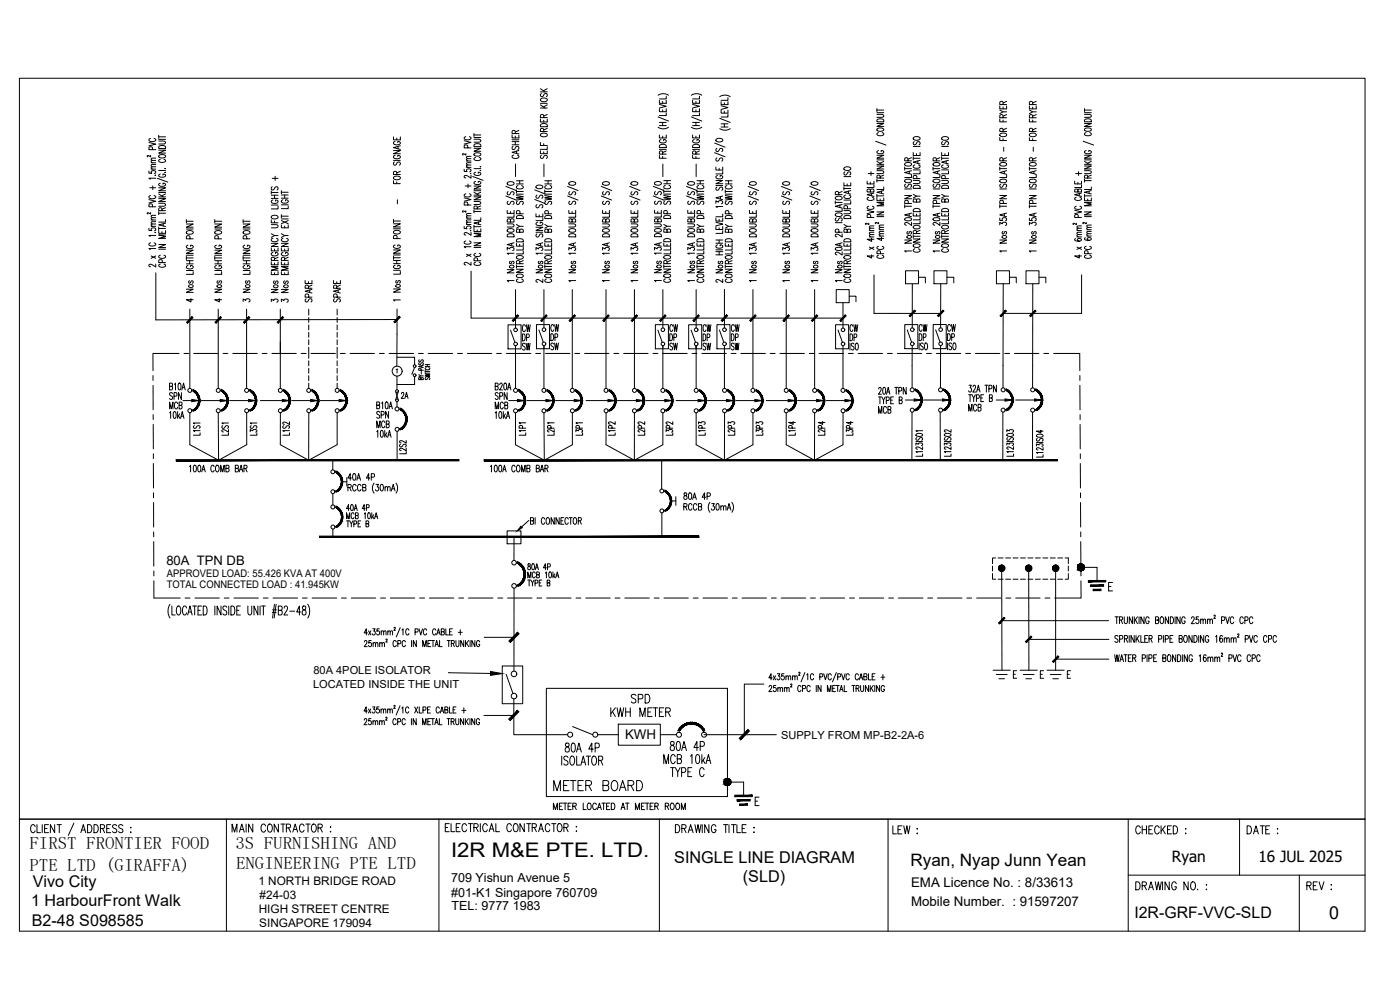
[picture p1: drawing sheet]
<svg xmlns="http://www.w3.org/2000/svg" width="420mm" height="297mm" viewBox="0 0 420 297" stroke-linecap="round" stroke-linejoin="round" font-family="sans-serif">
<defs><g id="words">
<text font-size="6.6" x="165.1" y="238.5">METER BOARD</text>
<text font-size="6" x="135.4" y="257.3">I2R M&amp;E PTE. LTD.</text>
<text font-size="5.4" x="398.9" y="275.9">0</text>
<g font-size="5.2">
<text x="8.8" y="254.7">FIRST FRONTIER FOOD</text>
<text x="70.6" y="254.7">3S FURNISHING AND</text>
<text x="8.8" y="261.3">PTE LTD (GIRAFFA)</text>
<text x="70.8" y="260.8">ENGINEERING PTE LTD</text>
</g>
<text font-size="5.1" x="273.2" y="259.9">Ryan, Nyap Junn Yean</text>
<g font-size="4.9">
<text x="202.3" y="259">SINGLE LINE DIAGRAM</text>
<text x="222.9" y="264.7">(SLD)</text>
</g>
<g font-size="4.8">
<text x="9.9" y="266.1">Vivo City</text>
<text x="9.4" y="271.9">1 HarbourFront Walk</text>
<text x="340.5" y="275.4">I2R-GRF-VVC-SLD</text>
<text x="9.6" y="277.7">B2-48 S098585</text>
</g>
<g font-size="4.6">
<text x="351.7" y="258.7">Ryan</text>
<text x="377.7" y="258.7">16 JUL 2025</text>
</g>
<g font-size="4">
<text x="187.6" y="221.8">KWH</text>
<text x="273.4" y="266.2">EMA Licence No. : 8/33613</text>
<text x="273.4" y="271.9">Mobile Number. : 91597207</text>
</g>
<text font-size="3.9" x="49.9" y="169.4">80A TPN DB</text>
<g font-size="3.8">
<text x="135.4" y="264.5">709 Yishun Avenue 5</text>
<text x="135.4" y="269.2">#01-K1 Singapore 760709</text>
<text x="135.5" y="273.1">TEL: 9777 1983</text>
</g>
<g font-size="3.5">
<text x="77.6" y="265.4">1 NORTH BRIDGE ROAD</text>
<text x="77.9" y="269.7">#24-03</text>
<text x="77.7" y="273.9">HIGH STREET CENTRE</text>
<text x="77.8" y="278.2">SINGAPORE 179094</text>
</g>
<g font-size="3.3">
<text x="94.1" y="202.3">80A 4POLE ISOLATOR</text>
<text x="94" y="206.3">LOCATED INSIDE THE UNIT</text>
<text x="234.5" y="221.6">SUPPLY FROM MP-B2-2A-6</text>
</g>
<g font-size="3.1">
<text x="50.1" y="173">APPROVED LOAD: 55.426 KVA AT 400V</text>
<text x="50" y="176.5">TOTAL CONNECTED LOAD : 41.945KW</text>
</g>
</g></defs>
<!-- layer: 0 -->
<g fill="none" stroke="#000" stroke-width=".3">
<path d="M5.8 23.5h403.9v222.3h-403.9zM154.7 49.2v3.8M163.2 49.2v3.8M198.9 49.2v3.8M208.9 49.2v3.8M152.5 97.5h3.9v7.2h-3.9zM153.2 99l1.3 3.7M161 97.4h3.9v7.2h-3.9zM161.7 99l1.4 3.7M196.7 97.4h3.9v7.3h-3.9zM197.4 99l1.3 3.7M206.7 97.4h3.9v7.3h-3.9z"/>
<path d="M207.4 99l1.3 3.7M215.2 97.4h3.9v7.3h-3.9zM215.9 99l1.3 3.7M250.8 97.4h3.9v7.3h-3.9zM251.5 99l1.3 3.7M262.3 94l20 .1M271.5 97.4h3.9v7.2h-3.9zM272.3 99l1.3 3.7M280.1 97.4h3.9v7.2h-3.9zM280.8 99l1.3 3.6M301.1 94h23.5M84.1 102.6v3.5"/>
<path d="M118.8 117.5l.7 2.4M119.1 112.8v4.2M119.2 100.3l-.1 9.6M119.2 107.2h5.2M119.5 117.5l-.8 2.5M120.5 118.2l.1-.3a.4 .4 0 0 1 .5 0 .4 .4 0 0 1 0 .5l-.7 1.1h.9M121.5 119.5l.5-1.8 .5 1.8M121.7 118.9h.6M124.4 113v2.4h-5.3M124.4 107.2v2.3M124.4 110.3l-.8 2M208.9 103.7v1.1"/>
<path d="M273.7 109.7v6.7M282.3 109.7l-.1 6.7M301 109.7v6.7M309.9 109.7v6.7M56.9 140l.3-.4v2M57 133.4l8.6 4.7 8.4-4.7M58.2 139.7l.3-.1 .4 .4v1.2l-.4 .4-.4-.4zM59.5 139.7l.4-.1 .3 .4v1.2l-.3 .4-.5-.4zM64.9 139.7l.2-.1a1.07 1.07 0 0 1 .7 1 1.07 1.07 0 0 1-.7 1 1.44 1.44 0 0 1-.2-1.9zM84.1 133.4l8.5 4.7 8.6-4.7M99.9 138.1v2.9M119.1 120.5l.1 1.6"/>
<path d="M119.2 129.4v8.7M147.2 140l.3-.4v2M148.5 139.7l.4-.1 .3 .4v1.2l-.3 .4-.5-.4zM149.9 139.7l.3-.1 .3 .4v1.2l-.3 .4-.5-.4zM154.7 133.4l8.7 4.7 8.4-4.7M155.3 139.7l.1-.1a1.07 1.07 0 0 1 .7 1 1.07 1.07 0 0 1-.7 1 1.44 1.44 0 0 1-.1-1.9zM181.9 133.4l8.5 4.7 8.5-4.7M198.6 138.1v8.6M208.9 133.4l8.5 4.7 8.6-4.7M236 133.4l8.4 4.7 8.6-4.7M60.5 141.6l.6-2 .5 2M60.7 140.9h.7"/>
<path d="M64.3 140.1a.53 .53 0 0 0-.7-.5 .53 .53 0 0 0-.3 .7v.5a.53 .53 0 0 0 .3 .8 .53 .53 0 0 0 .7-.5M66.2 141.6v-2l.5 2 .6-2v2M67.8 140.5l.8-.1v-.7l-.8-.1v2l.9-.2 .1-.5-.4-.4M70.6 140.5l.8-.1v-.7l-.8-.1v2l.9-.2 .1-.5-.4-.4M71.8 141.6l.6-2 .5 2M72 140.9h.7M73.2 140.5l.8-.1 .1-.6-.9-.2v2M73.7 140.5l.5 1.1M99.9 148.1v3.4M99.9 158.7v2.3M104 155.6v-1.8l.5 1.8 .5-1.8v1.8M104 156.3h.8"/>
<path d="M104.4 156.3v1.8M104.9 152.6h-.9l.6-1.2v1.8M105 156.3l.4 .8v1M105.4 151.5l.1-.1a1.05 1.05 0 0 1 0 1.8l-.3-.3zM105.9 156.3l-.5 .8M106.2 157.2l.7-.1v-.7l-.7-.1v1.8M106.3 153.2l.5-1.8 .4 1.8M106.3 154.3a.47 .47 0 0 0-.6-.4 .47 .47 0 0 0-.3 .6v.4a.47 .47 0 0 0 .3 .7 .47 .47 0 0 0 .6-.4M106.5 152.6h.5M106.7 154.7l.7-.1v-.7l-.7-.1v1.8l.8-.1v-.6l-.3-.2M107.5 157.1h.4M108.2 156.3h-.7v1.8h.7"/>
<path d="M109.3 154.2l.3-.4v1.8M109.6 152.6h-.9l.6-1.2v1.8M109.8 157.1h.8v-.7l-.8-.1v1.8l.8-.2 .1-.4-.3-.4M110 152.3h.7v-.8l-.7-.1v1.8M110.5 153.9l.2-.1a1.09 1.09 0 0 1 0 1.8l-.4-.7zM111.6 153.8v1.8M111.8 154.9l.4 .7M112.2 154.4l-.6 .9M112.4 155.6l.5-1.8 .5 1.8M112.6 155h.6M150.9 141.6l.5-2 .5 2M151.1 140.9h.6"/>
<path d="M152.2 159.3h4.1v3.9h-4.1zM154.6 140.1a.53 .53 0 0 0-.7-.5 .53 .53 0 0 0-.3 .7v.5a.53 .53 0 0 0 .3 .8 .53 .53 0 0 0 .7-.5M156.5 141.6v-2l.6 2 .5-2v2M158.1 140.5l.8-.1v-.7l-.8-.1v2l.9-.2 .1-.5-.4-.4M158.7 156.2l-2.1 1.9M159.2 156.3l.8-.1v-.8l-.8-.1v2l.9-.2v-.5l-.3-.3M160.6 155.3v2M160.9 140.5l.8-.1 .1-.6-.9-.2v2l.9-.2 .1-.5-.4-.4M162.1 141.6l.6-2 .5 2M162.3 140.9h.7M163.5 155.8l-.4-.5a1.06 1.06 0 0 0-.7 1 1.06 1.06 0 0 0 .7 1l.4-.5M163.5 140.5l.8-.1 .1-.6-.9-.2v2"/>
<path d="M164 140.5l.5 1.1M164.1 155.4l.2-.1a1.07 1.07 0 0 1 .7 1 1.07 1.07 0 0 1-.7 1 1.48 1.48 0 0 1-.2-1.9zM166.3 155.3v2l-.9-2v2M167.8 155.3v2l-.9-2v2M168.3 156.3h.6M169.2 155.3h-.9v2h.9M170.5 155.8l-.3-.5a1.06 1.06 0 0 0-.7 1 1.06 1.06 0 0 0 .7 1l.3-.5M170.8 155.3h.9M171.3 155.3v2M172.3 155.4l.1-.1a1.07 1.07 0 0 1 .7 1 1.07 1.07 0 0 1-.7 1 1.44 1.44 0 0 1-.1-1.9zM173.6 156.3l.7-.1v-.8l-.7-.1v2M174 156.3l.5 1"/>
<path d="M198.6 153.9v7.1M154.3 161l-.1 7.1M154.3 176.5l-.1 24.9M158.4 173.4v-1.8l.4 1.8 .5-1.8v1.8M158.4 174h.8M158.5 169.2v.6a.6 .6 0 0 1 .7 .5 .6 .6 0 0 1-.5 .6 .65 .65 0 0 1-.3-.7 .65 .65 0 0 1 .7-.4v-.6zM158.8 174v1.8M159.3 174l.5 .9v.9M159.8 169.2l.1-.1a1.07 1.07 0 0 1 0 1.8l-.3-.7zM160.3 174l-.5 .9M160.6 175l.7-.1v-.8l-.7-.1v1.8M160.6 170.9l.5-1.8 .5 1.8"/>
<path d="M160.6 172a.47 .47 0 0 0-.6-.4 .47 .47 0 0 0-.2 .7v.4a.47 .47 0 0 0 .2 .7 .47 .47 0 0 0 .6-.4M160.8 170.4h.6M161.1 172.5l.7-.1v-.7l-.7-.1v1.8l.7-.2 .1-.4-.3-.3M161.8 174.9h.5M162.6 174h-.8v1.8h.8M163.7 171.9l.3-.3v1.8M164 170.4h-.9l.6-1.3v1.8M164.2 174.9l.7-.1v-.7l-.7-.1v1.8l.7-.1 .1-.5-.3-.3M164.3 170.1l.7-.1v-.8l-.7-.1v1.8M164.9 171.7l.1-.1a1.05 1.05 0 0 1 0 1.8l-.3-.8zM166 171.6v1.8M166.2 172.7l.4 .7"/>
<path d="M166.5 172.2l-.5 .8M166.8 173.4l.4-1.8 .5 1.8M166.9 172.8h.7M297.9 169.8v1.5M297.9 172.1v1.7h.9M298.8 167.4h-.9v1.7M299.6 173.8h1.5M299.6 167.4h1.5M301.8 167.4h1.5M301.8 173.8h1.5M304 167.4h1.5M304 173.8h1.5"/>
<path d="M306.3 167.4h1.4M306.3 173.8h1.4M308.5 167.4h1.5M308.5 173.8h1.5M310.7 173.8h1.5M310.7 167.4h1.5M313 167.4h1.5M313 173.8h1.5M315.2 167.4h1.5M315.2 173.8h1.5M317.4 167.4h1.5M317.4 173.8h1.5"/>
<path d="M319.7 167.4h.9v1.7M320.6 172.1v1.7h-.9M320.6 169.8v1.5M51 181.3a3.8 3.8 0 0 0 0 4.1M51.6 181.8v2.7h1M53.3 182l.1-.2a1.56 1.56 0 0 1 .5 2.6l-.2 .1a1.56 1.56 0 0 1-.4-2.5zM56 182.5a.59 .59 0 0 0-.3-.6 .59 .59 0 0 0-.6 .1 2.12 2.12 0 0 0 .2 2.5 .65 .65 0 0 0 .7-.6M56.3 184.5l.7-2.7 .7 2.7M56.6 183.6h.8M57.8 181.8h1.2M58.4 181.8v2.7M59.4 183.1h.7"/>
<path d="M60.5 181.8h-1.1v2.7h1.1M61 181.8h.6a1.81 1.81 0 0 1 0 2.7h-.6zM64.5 181.8v2.7M66.3 181.8v2.7l-1.1-2.7v2.7M68.1 182.2a.62 .62 0 0 0-1.1-.2 .62 .62 0 0 0 .2 1l.5 .2a.67 .67 0 0 1 .3 1 .67 .67 0 0 1-.9 .2l-.2-.3M68.7 181.8v2.7M69.3 181.8h.6a1.81 1.81 0 0 1 0 2.7h-.6zM71.1 183.1h.6M72.1 181.8h-1v2.7h1M74.4 181.8v2l.5 .7 .6-.4 .1-2.3M77.4 181.8v2.7l-1.2-2.7v2.7M78 181.8v2.7"/>
<path d="M78.5 181.8h1.1M79 181.8v2.7M81.7 183.8h1.2M81.8 183h1.2M82.4 181.3l-.6 4.1M82.9 181.3l-.6 4.1M83.5 183.1l1-.1v-1l-1-.2v2.7l1-.1 .2-.8-.4-.5M85.3 182.5v-.2a.53 .53 0 0 1 .6-.5 .53 .53 0 0 1 .4 .8l-1.1 1.9h1.2M87 183.4h1.4M90.3 183.6h-1.3l.9-1.8v2.7M90.9 182v.7a.99 .99 0 0 1 .9 .7 .99 .99 0 0 1-.4 1.1 .83 .83 0 0 1-.8-.9 .83 .83 0 0 1 .9-.7l.3-.4-.1-.5zM92.4 181.3a3.9 3.9 0 0 1 0 4.1"/>
<path d="M150.7 199.8h6.2v11.3h-6.2zM300.6 186.2h32.1M308.7 191.8h24.1M316.8 197.8h16M134.6 201.7l12.6 .4M151.9 202.3l2.1 5.8M154.2 209.7v10.7h16.1M171.8 218l6.1 2.4M185.6 217.3h12.6v6.3h-12.6zM229.2 205.3h-5.8v15.1M179.4 220.4h6.2M198.2 220.4h4.8"/>
<path d="M211.3 220.4h21.7M5.8 245.8h403.9v33.6h-403.9zM68 245.8v33.6M131.7 245.8v33.6M197.9 245.8v33.6M266.5 245.8v33.6M338.6 245.8v33.6M372 245.8v16.8M389.9 262.6v16.8"/>
<circle cx="119.1" cy="117.3" r=".41"/>
<circle cx="119.2" cy="111.4" r="1.49"/>
<circle cx="124.4" cy="109.9" r=".41"/>
<circle cx="124.4" cy="112.6" r=".41"/>
<circle cx="119.1" cy="120.1" r=".41"/>
<circle cx="171.1" cy="220.4" r=".75"/>
<circle cx="178.6" cy="220.4" r=".75"/>
</g>
<!-- layer: E-SLD-FRAME -->
<g fill="none" stroke="#000" stroke-width=".3">
<path d="M45.9 112.7v1.5M45.9 115.6l.1 7.3M53.7 106.1h-7.8v5.1M55.2 106.1h1.5M58.1 106.1h7.4M66.9 106.1h1.5M69.9 106.1h7.3M78.7 106.1h1.4M81.6 106.1h7.3M90.4 106.1h1.5M93.3 106.1h7.4M102.1 106.1h1.5"/>
<path d="M105.1 106.1h7.3M113.9 106.1h1.4M116.8 106.1h7.3M125.6 106.1h1.4M128.5 106.1h7.4M137.3 106.1h1.5M140.3 106.1h7.3M149 106.1h1.5M152 106.1h7.3M160.8 106.1h1.4M163.7 106.1h7.3M172.5 106.1h1.5"/>
<path d="M175.4 106.1h7.4M184.2 106.1h1.5M187.2 106.1h7.3M196 106.1h1.4M198.9 106.1h7.3M207.7 106.1h1.5M210.6 106.1h7.4M219.4 106.1h1.5M222.4 106.1h7.3M231.1 106.1h1.5M234.1 106.1h7.3M242.9 106.1h1.5"/>
<path d="M245.8 106.1h7.4M254.6 106.1h1.5M257.5 106.1h7.4M266.3 106.1h1.5M269.3 106.1h7.3M278.1 106.1h1.4M281 106.1h7.3M289.8 106.1h1.5M292.7 106.1h7.4M301.5 106.1h1.5M304.5 106.1h7.3M313.3 106.1h1.4"/>
<path d="M316.2 106.1h7.8l.1 5.1M324.1 112.7v1.5M324.1 115.6v7.3M46 124.4v1.5M46 127.3v7.4M46 139.1l.1 7.3M46 136.2v1.4M324.2 124.4v1.5M324.2 127.3v7.4M324.2 139.1l.1 7.3M324.2 136.2v1.4M46.1 147.9v1.4"/>
<path d="M46.1 150.8v7.3M46.1 159.6v1.5M324.3 147.9v1.4M324.3 150.8v7.3M324.3 159.6v1.5M46.1 162.5l.1 7.4M46.2 174.3v5.1h7.9M46.2 171.3v1.5M55.5 179.4h1.5M58.5 179.4h7.3M67.3 179.4h1.5M70.2 179.4h7.3"/>
<path d="M79 179.4h1.5M81.9 179.4h7.4M90.7 179.4h1.5M93.7 179.4h7.3M102.5 179.4h1.4M105.4 179.4h7.3M114.2 179.4h1.5M117.1 179.4h7.4M125.9 179.4h1.5M128.9 179.4h7.3M137.7 179.4h1.4M140.6 179.4h7.3"/>
<path d="M149.4 179.4h1.5M152.3 179.4h7.4M161.1 179.4h1.5M164.1 179.4h7.3M172.9 179.4h1.4M175.8 179.4h7.3M184.6 179.4h1.5M187.5 179.4h7.3M196.3 179.4h1.5M199.2 179.4h7.4M208.1 179.4h1.4M211 179.4h7.3"/>
<path d="M219.8 179.4h1.4M222.7 179.4h7.3M231.5 179.4h1.5M234.4 179.4h7.4M243.2 179.4h1.5M246.2 179.4h7.3M255 179.4h1.4M257.9 179.4h7.3M266.7 179.4h1.5M269.6 179.4h7.4M278.4 179.4h1.5M281.4 179.4h7.3"/>
<path d="M290.2 179.4h1.4M293.1 179.4h7.3M301.9 179.4h1.4M304.8 179.4h7.4M313.6 179.4h1.5M324.3 162.5l.1 7.4M324.4 174.3v5.1h-7.8M324.4 171.3v1.5M164 206.5h54.3v32.5h-54.3z"/>
</g>
<!-- layer: E-SLD-LEGENDF -->
<g fill="#000" stroke="#000" stroke-width=".3">
<path d="M324.2 171.2h.4zM324.2 169.2h.3zM218.1 235.7h.5zM218.2 233.6h.2z"/>
<path d="M57.8 123.1h.6l-.4 .3zM57.8 123.1h.6l-.2-.3zM58.2 122.8h.7l-.5 .3zM58.2 122.8h.7l-.3-.3zM58.6 122.5l.6-.1-.3 .4zM58.9 122.2l-.3 .3 .6-.1zM58.9 122.2l.6-.2-.3 .4zM59.2 121.8l-.3 .4 .6-.2zM59.2 121.8l.5-.3-.2 .5zM59.4 121.4l-.2 .4 .5-.3zM59.4 121.4l.5-.4-.2 .5zM59.5 120.9l-.1 .5 .5-.4zM60 120.5l-.1 .5-.4-.1zM59.6 120.4l-.1 .5 .5-.4zM60 119.9v.6l-.4-.1zM59.6 120v.4l.4-.5zM59.9 119.4l.1 .5-.4 .1zM59.5 119.5l.1 .5 .3-.6zM59.7 118.9l.2 .5-.4 .1zM59.4 119l.1 .5 .2-.6zM59.5 118.4l.2 .5-.3 .1zM59.2 118.6l.2 .4 .1-.6zM59.2 118l.3 .4-.3 .2zM58.9 118.2l.3 .4v-.6zM58.9 117.6l.3 .4-.3 .2zM58.9 117.6l-.3 .3 .3 .3zM58.4 117.2l.5 .4-.3 .3zM58.4 117.2l-.2 .3 .4 .4zM58 117l.4 .2-.2 .3zM58 117l-.2 .3 .4 .2z"/>
<path d="M66.4 123.1h.6l-.5 .3zM66.4 123.1h.6l-.2-.3zM66.8 122.8h.6l-.4 .3zM66.8 122.8h.6l-.3-.3zM67.1 122.5l.6-.1-.3 .4zM67.4 122.2l-.3 .3 .6-.1zM67.4 122.2l.6-.2-.3 .4zM67.7 121.8l-.3 .4 .6-.2zM67.7 121.8l.5-.3-.2 .5zM67.9 121.4l-.2 .4 .5-.3zM67.9 121.4l.5-.4-.2 .5zM68.1 120.9l-.2 .5 .5-.4zM68.5 120.5l-.1 .5-.3-.1zM68.1 120.4v.5l.4-.4zM68.5 119.9v.6l-.4-.1zM68.1 120v.4l.4-.5zM68.4 119.4l.1 .5-.4 .1zM68.1 119.5v.5l.3-.6zM68.2 118.9l.2 .5-.3 .1zM67.9 119l.2 .5 .1-.6zM68 118.4l.2 .5-.3 .1zM67.7 118.6l.2 .4 .1-.6zM67.7 118l.3 .4-.3 .2zM67.4 118.2l.3 .4v-.6zM67.4 117.6l.3 .4-.3 .2zM67.4 117.6l-.3 .3 .3 .3zM67 117.2l.4 .4-.3 .3zM67 117.2l-.2 .3 .3 .4zM66.5 117l.5 .2-.2 .3zM66.5 117l-.1 .3 .4 .2z"/>
<path d="M74.9 123.1h.6l-.4 .3zM74.9 123.1h.6l-.2-.3zM75.3 122.8h.6l-.4 .3zM75.3 122.8h.6l-.2-.3zM75.7 122.5l.6-.1-.4 .4zM76 122.2l-.3 .3 .6-.1zM76 122.2l.6-.2-.3 .4zM76.2 121.8l-.2 .4 .6-.2zM76.2 121.8l.6-.3-.2 .5zM76.4 121.4l-.2 .4 .6-.3zM76.4 121.4l.5-.4-.1 .5zM76.6 120.9l-.2 .5 .5-.4zM77 120.5l-.1 .5-.3-.1zM76.7 120.4l-.1 .5 .4-.4zM77 119.9v.6l-.3-.1zM76.7 120v.4l.3-.5zM76.9 119.4l.1 .5-.3 .1zM76.6 119.5l.1 .5 .2-.6zM76.8 118.9l.1 .5-.3 .1zM76.4 119l.2 .5 .2-.6zM76.6 118.4l.2 .5-.4 .1zM76.2 118.6l.2 .4 .2-.6zM76.3 118l.3 .4-.4 .2zM76 118.2l.2 .4 .1-.6zM75.9 117.6l.4 .4-.3 .2zM75.9 117.6l-.2 .3 .3 .3zM75.5 117.2l.4 .4-.2 .3zM75.5 117.2l-.2 .3 .4 .4zM75.1 117l.4 .2-.2 .3zM75.1 117l-.2 .3 .4 .2z"/>
<path d="M85 123.1h.6l-.4 .3zM85 123.1h.6l-.2-.3zM85.4 122.8h.6l-.4 .3zM85.4 122.8h.6l-.2-.3zM85.8 122.5l.6-.1-.4 .4zM86.1 122.2l-.3 .3 .6-.1zM86.1 122.2l.6-.2-.3 .4zM86.3 121.8l-.2 .4 .6-.2zM86.3 121.8l.6-.3-.2 .5zM86.6 121.4l-.3 .4 .6-.3zM86.6 121.4l.4-.4-.1 .5zM86.7 120.9l-.1 .5 .4-.4zM86.7 120.9l.4-.4-.1 .5zM86.8 120.4l-.1 .5 .4-.4zM87.1 119.9v.6l-.3-.1zM86.8 120v.4l.3-.5zM87 119.4l.1 .5-.3 .1zM86.7 119.5l.1 .5 .2-.6zM86.9 118.9l.1 .5-.3 .1zM86.6 119l.1 .5 .2-.6zM86.7 118.4l.2 .5-.3 .1zM86.3 118.6l.3 .4 .1-.6zM86.4 118l.3 .4-.4 .2zM86.1 118.2l.2 .4 .1-.6zM86 117.6l.4 .4-.3 .2zM86 117.6l-.2 .3 .3 .3zM85.6 117.2l.4 .4-.2 .3zM85.6 117.2l-.2 .3 .4 .4zM85.2 117l.4 .2-.2 .3zM85.2 117l-.2 .3 .4 .2z"/>
<path d="M93.5 123.1h.7l-.5 .3zM93.5 123.1h.7l-.3-.3zM93.9 122.8h.7l-.4 .3zM93.9 122.8h.7l-.3-.3zM94.3 122.5l.6-.1-.3 .4zM94.6 122.2l-.3 .3 .6-.1zM94.6 122.2l.6-.2-.3 .4zM94.9 121.8l-.3 .4 .6-.2zM94.9 121.8l.5-.3-.2 .5zM95.1 121.4l-.2 .4 .5-.3zM95.1 121.4l.5-.4-.2 .5zM95.2 120.9l-.1 .5 .5-.4zM95.7 120.5l-.1 .5-.4-.1zM95.3 120.4l-.1 .5 .5-.4zM95.7 119.9v.6l-.4-.1zM95.3 120v.4l.4-.5zM95.6 119.4l.1 .5-.4 .1zM95.2 119.5l.1 .5 .3-.6zM95.4 118.9l.2 .5-.4 .1zM95.1 119l.1 .5 .2-.6zM95.2 118.4l.2 .5-.3 .1zM94.9 118.6l.2 .4 .1-.6zM94.9 118l.3 .4-.3 .2zM94.6 118.2l.3 .4v-.6zM94.6 117.6l.3 .4-.3 .2zM94.6 117.6l-.3 .3 .3 .3zM94.2 117.2l.4 .4-.3 .3zM94.2 117.2l-.3 .3 .4 .4zM93.7 117l.5 .2-.3 .3zM93.7 117l-.2 .3 .4 .2z"/>
<path d="M102.1 123.1h.6l-.5 .3zM102.1 123.1h.6l-.2-.3zM102.5 122.8h.6l-.4 .3zM102.5 122.8h.6l-.3-.3zM102.8 122.5l.6-.1-.3 .4zM103.2 122.2l-.4 .3 .6-.1zM103.2 122.2l.5-.2-.3 .4zM103.4 121.8l-.2 .4 .5-.2zM103.4 121.8l.6-.3-.3 .5zM103.6 121.4l-.2 .4 .6-.3zM103.6 121.4l.5-.4-.1 .5zM103.7 120.9l-.1 .5 .5-.4zM103.7 120.9l.5-.4-.1 .5zM103.8 120.4l-.1 .5 .5-.4zM104.2 119.9v.6l-.4-.1zM103.8 120v.4l.4-.5zM104.1 119.4l.1 .5-.4 .1zM103.7 119.5l.1 .5 .3-.6zM104 118.9l.1 .5-.4 .1zM103.6 119l.1 .5 .3-.6zM103.7 118.4l.3 .5-.4 .1zM103.4 118.6l.2 .4 .1-.6zM103.4 118l.3 .4-.3 .2zM103.2 118.2l.2 .4v-.6zM103.1 117.6l.3 .4-.2 .2zM103.1 117.6l-.3 .3 .4 .3zM102.7 117.2l.4 .4-.3 .3zM102.7 117.2l-.2 .3 .3 .4zM102.2 117l.5 .2-.2 .3zM102.2 117l-.1 .3 .4 .2z"/>
<path d="M120 128.7h.7l-.5 .3zM120 128.7h.7l-.3-.3zM120.4 128.4h.7l-.4 .3zM120.4 128.4h.7l-.3-.3zM120.8 128.1l.6-.1-.3 .4zM121.1 127.7l-.3 .4 .6-.1zM121.1 127.7l.6-.2-.3 .5zM121.4 127.4l-.3 .3 .6-.2zM121.4 127.4l.5-.3-.2 .4zM121.6 126.9l-.2 .5 .5-.3zM121.6 126.9l.5-.3-.2 .5zM121.7 126.5l-.1 .4 .5-.3zM121.7 126.5l.5-.5-.1 .6zM121.8 126l-.1 .5 .5-.5zM122.2 125.5v.5h-.4zM121.8 125.5v.5l.4-.5zM122.1 125l.1 .5h-.4zM121.7 125.1l.1 .4 .3-.5zM121.9 124.5l.2 .5-.4 .1zM121.6 124.6l.1 .5 .2-.6zM121.7 124l.2 .5-.3 .1zM121.4 124.2l.2 .4 .1-.6zM121.4 123.6l.3 .4-.3 .2zM121.1 123.8l.3 .4v-.6zM121.1 123.2l.3 .4-.3 .2zM121.1 123.2l-.3 .2 .3 .4zM120.7 122.8l.4 .4-.3 .2zM120.7 122.8l-.3 .3 .4 .3zM120.2 122.6l.5 .2-.3 .3zM120.2 122.6l-.2 .3 .4 .2z"/>
<path d="M155.6 123.1h.6l-.4 .3zM155.6 123.1h.6l-.2-.3zM156 122.8h.6l-.4 .3zM156 122.8h.6l-.3-.3zM156.3 122.5l.7-.1-.4 .4zM156.7 122.2l-.4 .3 .7-.1zM156.7 122.2l.6-.2-.3 .4zM156.9 121.8l-.2 .4 .6-.2zM156.9 121.8l.6-.3-.2 .5zM157.1 121.4l-.2 .4 .6-.3zM157.1 121.4l.5-.4-.1 .5zM157.3 120.9l-.2 .5 .5-.4zM157.7 120.5l-.1 .5-.3-.1zM157.3 120.4v.5l.4-.4zM157.7 119.9v.6l-.4-.1zM157.3 120v.4l.4-.5zM157.6 119.4l.1 .5-.4 .1zM157.3 119.5v.5l.3-.6zM157.5 118.9l.1 .5-.3 .1zM157.1 119l.2 .5 .2-.6zM157.3 118.4l.2 .5-.4 .1zM156.9 118.6l.2 .4 .2-.6zM157 118l.3 .4-.4 .2zM156.7 118.2l.2 .4 .1-.6zM156.6 117.6l.4 .4-.3 .2zM156.6 117.6l-.3 .3 .4 .3zM156.2 117.2l.4 .4-.3 .3zM156.2 117.2l-.2 .3 .3 .4zM155.8 117l.4 .2-.2 .3zM155.8 117l-.2 .3 .4 .2z"/>
<path d="M164.1 123.1h.6l-.4 .3zM164.1 123.1h.6l-.2-.3zM164.5 122.8h.6l-.4 .3zM164.5 122.8h.6l-.2-.3zM164.9 122.5l.6-.1-.4 .4zM165.2 122.2l-.3 .3 .6-.1zM165.2 122.2l.6-.2-.3 .4zM165.5 121.8l-.3 .4 .6-.2zM165.5 121.8l.5-.3-.2 .5zM165.7 121.4l-.2 .4 .5-.3zM165.7 121.4l.5-.4-.2 .5zM165.8 120.9l-.1 .5 .5-.4zM166.2 120.5v.5l-.4-.1zM165.9 120.4l-.1 .5 .4-.4zM166.2 119.9v.6l-.3-.1zM165.9 120v.4l.3-.5zM166.2 119.4v.5l-.3 .1zM165.8 119.5l.1 .5 .3-.6zM166 118.9l.2 .5-.4 .1zM165.7 119l.1 .5 .2-.6zM165.8 118.4l.2 .5-.3 .1zM165.5 118.6l.2 .4 .1-.6zM165.5 118l.3 .4-.3 .2zM165.2 118.2l.3 .4v-.6zM165.1 117.6l.4 .4-.3 .2zM165.1 117.6l-.2 .3 .3 .3zM164.7 117.2l.4 .4-.2 .3zM164.7 117.2l-.2 .3 .4 .4zM164.3 117l.4 .2-.2 .3zM164.3 117l-.2 .3 .4 .2z"/>
<path d="M172.6 123.1h.7l-.5 .3zM172.6 123.1h.7l-.3-.3zM173 122.8h.7l-.4 .3zM173 122.8h.7l-.3-.3zM173.4 122.5l.6-.1-.3 .4zM173.7 122.2l-.3 .3 .6-.1zM173.7 122.2l.6-.2-.3 .4zM174 121.8l-.3 .4 .6-.2zM174 121.8l.5-.3-.2 .5zM174.2 121.4l-.2 .4 .5-.3zM174.2 121.4l.5-.4-.2 .5zM174.3 120.9l-.1 .5 .5-.4zM174.3 120.9l.5-.4-.1 .5zM174.4 120.4l-.1 .5 .5-.4zM174.8 119.9v.6l-.4-.1zM174.4 120v.4l.4-.5zM174.7 119.4l.1 .5-.4 .1zM174.3 119.5l.1 .5 .3-.6zM174.5 118.9l.2 .5-.4 .1zM174.2 119l.1 .5 .2-.6zM174.3 118.4l.2 .5-.3 .1zM174 118.6l.2 .4 .1-.6zM174 118l.3 .4-.3 .2zM173.7 118.2l.3 .4v-.6zM173.7 117.6l.3 .4-.3 .2zM173.7 117.6l-.3 .3 .3 .3zM173.3 117.2l.4 .4-.3 .3zM173.3 117.2l-.3 .3 .4 .4zM172.8 117l.5 .2-.3 .3zM172.8 117l-.2 .3 .4 .2z"/>
<path d="M182.8 123.1h.6l-.5 .3zM182.8 123.1h.6l-.2-.3zM183.2 122.8h.6l-.4 .3zM183.2 122.8h.6l-.3-.3zM183.5 122.5l.6-.1-.3 .4zM183.8 122.2l-.3 .3 .6-.1zM183.8 122.2l.6-.2-.3 .4zM184.1 121.8l-.3 .4 .6-.2zM184.1 121.8l.5-.3-.2 .5zM184.3 121.4l-.2 .4 .5-.3zM184.3 121.4l.5-.4-.2 .5zM184.4 120.9l-.1 .5 .5-.4zM184.4 120.9l.5-.4-.1 .5zM184.5 120.4l-.1 .5 .5-.4zM184.9 119.9v.6l-.4-.1zM184.5 120v.4l.4-.5zM184.8 119.4l.1 .5-.4 .1zM184.4 119.5l.1 .5 .3-.6zM184.6 118.9l.2 .5-.4 .1zM184.3 119l.1 .5 .2-.6zM184.4 118.4l.2 .5-.3 .1zM184.1 118.6l.2 .4 .1-.6zM184.1 118l.3 .4-.3 .2zM183.8 118.2l.3 .4v-.6zM183.8 117.6l.3 .4-.3 .2zM183.8 117.6l-.3 .3 .3 .3zM183.4 117.2l.4 .4-.3 .3zM183.4 117.2l-.2 .3 .3 .4zM182.9 117l.5 .2-.2 .3zM182.9 117l-.2 .3 .5 .2z"/>
<path d="M191.3 123.1h.6l-.5 .3zM191.3 123.1h.6l-.2-.3zM191.7 122.8h.6l-.4 .3zM191.7 122.8h.6l-.2-.3zM192.1 122.5l.5-.1-.3 .4zM192.4 122.2l-.3 .3 .5-.1zM192.4 122.2l.5-.2-.3 .4zM192.6 121.8l-.2 .4 .5-.2zM192.6 121.8l.6-.3-.3 .5zM192.8 121.4l-.2 .4 .6-.3zM192.8 121.4l.5-.4-.1 .5zM193 120.9l-.2 .5 .5-.4zM193 120.9l.4-.4-.1 .5zM193 120.4v.5l.4-.4zM193.4 119.9v.6l-.4-.1zM193 120v.4l.4-.5zM193.3 119.4l.1 .5-.4 .1zM193 119.5v.5l.3-.6zM193.2 118.9l.1 .5-.3 .1zM192.8 119l.2 .5 .2-.6zM192.9 118.4l.3 .5-.4 .1zM192.6 118.6l.2 .4 .1-.6zM192.6 118l.3 .4-.3 .2zM192.4 118.2l.2 .4v-.6zM192.3 117.6l.3 .4-.2 .2zM192.3 117.6l-.2 .3 .3 .3zM191.9 117.2l.4 .4-.2 .3zM191.9 117.2l-.2 .3 .4 .4zM191.4 117l.5 .2-.2 .3zM191.4 117l-.1 .3 .4 .2z"/>
<path d="M199.8 123.1h.6l-.4 .3zM199.8 123.1h.6l-.2-.3zM200.2 122.8h.6l-.4 .3zM200.2 122.8h.6l-.2-.3zM200.6 122.5l.6-.1-.4 .4zM200.9 122.2l-.3 .3 .6-.1zM200.9 122.2l.6-.2-.3 .4zM201.2 121.8l-.3 .4 .6-.2zM201.2 121.8l.5-.3-.2 .5zM201.3 121.4l-.1 .4 .5-.3zM201.3 121.4l.6-.4-.2 .5zM201.5 120.9l-.2 .5 .6-.4zM201.9 120.5v.5l-.4-.1zM201.6 120.4l-.1 .5 .4-.4zM201.9 119.9v.6l-.3-.1zM201.6 120v.4l.3-.5zM201.9 119.4v.5l-.3 .1zM201.5 119.5l.1 .5 .3-.6zM201.7 118.9l.2 .5-.4 .1zM201.3 119l.2 .5 .2-.6zM201.5 118.4l.2 .5-.4 .1zM201.2 118.6l.1 .4 .2-.6zM201.2 118l.3 .4-.3 .2zM200.9 118.2l.3 .4v-.6zM200.8 117.6l.4 .4-.3 .2zM200.8 117.6l-.2 .3 .3 .3zM200.4 117.2l.4 .4-.2 .3zM200.4 117.2l-.2 .3 .4 .4zM200 117l.4 .2-.2 .3zM200 117l-.2 .3 .4 .2z"/>
<path d="M209.8 123.1h.6l-.4 .3zM209.8 123.1h.6l-.2-.3zM210.2 122.8h.6l-.4 .3zM210.2 122.8h.6l-.2-.3zM210.6 122.5l.6-.1-.4 .4zM210.9 122.2l-.3 .3 .6-.1zM210.9 122.2l.6-.2-.3 .4zM211.1 121.8l-.2 .4 .6-.2zM211.1 121.8l.6-.3-.2 .5zM211.3 121.4l-.2 .4 .6-.3zM211.3 121.4l.5-.4-.1 .5zM211.5 120.9l-.2 .5 .5-.4zM211.9 120.5l-.1 .5-.3-.1zM211.5 120.4v.5l.4-.4zM211.9 119.9v.6l-.4-.1zM211.5 120v.4l.4-.5zM211.8 119.4l.1 .5-.4 .1zM211.5 119.5v.5l.3-.6zM211.7 118.9l.1 .5-.3 .1zM211.3 119l.2 .5 .2-.6zM211.5 118.4l.2 .5-.4 .1zM211.1 118.6l.2 .4 .2-.6zM211.2 118l.3 .4-.4 .2zM210.9 118.2l.2 .4 .1-.6zM210.8 117.6l.4 .4-.3 .2zM210.8 117.6l-.2 .3 .3 .3zM210.4 117.2l.4 .4-.2 .3zM210.4 117.2l-.2 .3 .4 .4zM210 117l.4 .2-.2 .3zM210 117l-.2 .3 .4 .2z"/>
<path d="M218.3 123.1h.6l-.4 .3zM218.3 123.1h.6l-.2-.3zM218.7 122.8h.6l-.4 .3zM218.7 122.8h.6l-.2-.3zM219.1 122.5l.6-.1-.4 .4zM219.4 122.2l-.3 .3 .6-.1zM219.4 122.2l.6-.2-.3 .4zM219.7 121.8l-.3 .4 .6-.2zM219.7 121.8l.5-.3-.2 .5zM219.9 121.4l-.2 .4 .5-.3zM219.9 121.4l.5-.4-.2 .5zM220 120.9l-.1 .5 .5-.4zM220 120.9l.4-.4v.5zM220.1 120.4l-.1 .5 .4-.4zM220.4 119.9v.6l-.3-.1zM220.1 120v.4l.3-.5zM220.4 119.4v.5l-.3 .1zM220 119.5l.1 .5 .3-.6zM220.2 118.9l.2 .5-.4 .1zM219.9 119l.1 .5 .2-.6zM220 118.4l.2 .5-.3 .1zM219.7 118.6l.2 .4 .1-.6zM219.7 118l.3 .4-.3 .2zM219.4 118.2l.3 .4v-.6zM219.3 117.6l.4 .4-.3 .2zM219.3 117.6l-.2 .3 .3 .3zM218.9 117.2l.4 .4-.2 .3zM218.9 117.2l-.2 .3 .4 .4zM218.5 117l.4 .2-.2 .3zM218.5 117l-.2 .3 .4 .2z"/>
<path d="M226.8 123.1h.7l-.5 .3zM226.8 123.1h.7l-.3-.3zM227.2 122.8h.7l-.4 .3zM227.2 122.8h.7l-.3-.3zM227.6 122.5l.6-.1-.3 .4zM227.9 122.2l-.3 .3 .6-.1zM227.9 122.2l.6-.2-.3 .4zM228.2 121.8l-.3 .4 .6-.2zM228.2 121.8l.5-.3-.2 .5zM228.4 121.4l-.2 .4 .5-.3zM228.4 121.4l.5-.4-.2 .5zM228.5 120.9l-.1 .5 .5-.4zM228.5 120.9l.5-.4-.1 .5zM228.6 120.4l-.1 .5 .5-.4zM229 119.9v.6l-.4-.1zM228.6 120v.4l.4-.5zM228.9 119.4l.1 .5-.4 .1zM228.5 119.5l.1 .5 .3-.6zM228.7 118.9l.2 .5-.4 .1zM228.4 119l.1 .5 .2-.6zM228.5 118.4l.2 .5-.3 .1zM228.2 118.6l.2 .4 .1-.6zM228.2 118l.3 .4-.3 .2zM227.9 118.2l.3 .4v-.6zM227.9 117.6l.3 .4-.3 .2zM227.9 117.6l-.3 .3 .3 .3zM227.4 117.2l.5 .4-.3 .3zM227.4 117.2l-.2 .3 .4 .4zM227 117l.4 .2-.2 .3zM227 117l-.2 .3 .4 .2z"/>
<path d="M236.8 123.1h.6l-.4 .3zM236.8 123.1h.6l-.2-.3zM237.2 122.8h.6l-.4 .3zM237.2 122.8h.6l-.2-.3zM237.6 122.5l.6-.1-.4 .4zM237.9 122.2l-.3 .3 .6-.1zM237.9 122.2l.6-.2-.3 .4zM238.2 121.8l-.3 .4 .6-.2zM238.2 121.8l.5-.3-.2 .5zM238.4 121.4l-.2 .4 .5-.3zM238.4 121.4l.5-.4-.2 .5zM238.5 120.9l-.1 .5 .5-.4zM238.9 120.5v.5l-.4-.1zM238.6 120.4l-.1 .5 .4-.4zM238.9 119.9v.6l-.3-.1zM238.6 120v.4l.3-.5zM238.9 119.4v.5l-.3 .1zM238.5 119.5l.1 .5 .3-.6zM238.7 118.9l.2 .5-.4 .1zM238.4 119l.1 .5 .2-.6zM238.5 118.4l.2 .5-.3 .1zM238.2 118.6l.2 .4 .1-.6zM238.2 118l.3 .4-.3 .2zM237.9 118.2l.3 .4v-.6zM237.8 117.6l.4 .4-.3 .2zM237.8 117.6l-.2 .3 .3 .3zM237.4 117.2l.4 .4-.2 .3zM237.4 117.2l-.2 .3 .4 .4zM237 117l.4 .2-.2 .3zM237 117l-.2 .3 .4 .2z"/>
<path d="M245.3 123.1h.7l-.5 .3zM245.3 123.1h.7l-.2-.3zM245.8 122.8h.6l-.4 .3zM245.8 122.8h.6l-.3-.3zM246.1 122.5l.6-.1-.3 .4zM246.4 122.2l-.3 .3 .6-.1zM246.4 122.2l.6-.2-.3 .4zM246.7 121.8l-.3 .4 .6-.2zM246.7 121.8l.5-.3-.2 .5zM246.9 121.4l-.2 .4 .5-.3zM246.9 121.4l.5-.4-.2 .5zM247 120.9l-.1 .5 .5-.4zM247.5 120.5l-.1 .5-.4-.1zM247.1 120.4l-.1 .5 .5-.4zM247.5 119.9v.6l-.4-.1zM247.1 120v.4l.4-.5zM247.4 119.4l.1 .5-.4 .1zM247 119.5l.1 .5 .3-.6zM247.2 118.9l.2 .5-.4 .1zM246.9 119l.1 .5 .2-.6zM247 118.4l.2 .5-.3 .1zM246.7 118.6l.2 .4 .1-.6zM246.7 118l.3 .4-.3 .2zM246.4 118.2l.3 .4v-.6zM246.4 117.6l.3 .4-.3 .2zM246.4 117.6l-.3 .3 .3 .3zM246 117.2l.4 .4-.3 .3zM246 117.2l-.2 .3 .3 .4zM245.5 117l.5 .2-.2 .3zM245.5 117l-.2 .3 .5 .2z"/>
<path d="M253.9 123.1h.6l-.5 .3zM253.9 123.1h.6l-.2-.3zM254.3 122.8h.6l-.4 .3zM254.3 122.8h.6l-.3-.3zM254.6 122.5l.7-.1-.4 .4zM255 122.2l-.4 .3 .7-.1zM255 122.2l.5-.2-.2 .4zM255.2 121.8l-.2 .4 .5-.2zM255.2 121.8l.6-.3-.3 .5zM255.4 121.4l-.2 .4 .6-.3zM255.4 121.4l.5-.4-.1 .5zM255.6 120.9l-.2 .5 .5-.4zM255.6 120.9l.4-.4-.1 .5zM255.6 120.4v.5l.4-.4zM256 119.9v.6l-.4-.1zM255.6 120v.4l.4-.5zM255.9 119.4l.1 .5-.4 .1zM255.6 119.5v.5l.3-.6zM255.8 118.9l.1 .5-.3 .1zM255.4 119l.2 .5 .2-.6zM255.5 118.4l.3 .5-.4 .1zM255.2 118.6l.2 .4 .1-.6zM255.3 118l.2 .4-.3 .2zM255 118.2l.2 .4 .1-.6zM254.9 117.6l.4 .4-.3 .2zM254.9 117.6l-.3 .3 .4 .3zM254.5 117.2l.4 .4-.3 .3zM254.5 117.2l-.2 .3 .3 .4zM254 117l.5 .2-.2 .3zM254 117l-.1 .3 .4 .2z"/>
<path d="M274.6 122.9l.6 .1-.4 .2zM274.6 122.9l.6 .1-.2-.3zM275 122.7l.6-.1-.4 .4zM275 122.7l.6-.1-.2-.2zM275.4 122.4l.6-.2-.4 .4zM275.7 122l-.3 .4 .6-.2zM275.7 122l.6-.2-.3 .4zM276 121.6l-.3 .4 .6-.2zM276 121.6l.5-.3-.2 .5zM276.2 121.2l-.2 .4 .5-.3zM276.2 121.2l.5-.4-.2 .5zM276.3 120.7l-.1 .5 .5-.4zM276.7 120.3v.5l-.4-.1zM276.4 120.3l-.1 .4 .4-.4zM276.7 119.7v.6h-.3zM276.4 119.8v.5l.3-.6zM276.7 119.2v.5l-.3 .1zM276.3 119.3l.1 .5 .3-.6zM276.5 118.7l.2 .5-.4 .1zM276.2 118.9l.1 .4 .2-.6zM276.3 118.2l.2 .5-.3 .2zM276 118.4l.2 .5 .1-.7zM276 117.8l.3 .4-.3 .2zM275.7 118l.3 .4v-.6zM275.6 117.4l.4 .4-.3 .2zM275.6 117.4l-.2 .3 .3 .3zM275.2 117.1l.4 .3-.2 .3zM275.2 117.1l-.2 .3 .4 .3zM274.8 116.8l.4 .3-.2 .3zM274.8 116.8l-.2 .3 .4 .3z"/>
<path d="M283.2 122.9l.6 .1-.5 .2zM283.2 122.9l.6 .1-.2-.3zM283.6 122.7l.6-.1-.4 .4zM283.6 122.7l.6-.1-.3-.2zM283.9 122.4l.6-.2-.3 .4zM284.2 122l-.3 .4 .6-.2zM284.2 122l.6-.2-.3 .4zM284.5 121.6l-.3 .4 .6-.2zM284.5 121.6l.5-.3-.2 .5zM284.7 121.2l-.2 .4 .5-.3zM284.7 121.2l.5-.4-.2 .5zM284.8 120.7l-.1 .5 .5-.4zM284.8 120.7l.5-.4-.1 .5zM284.9 120.3l-.1 .4 .5-.4zM285.3 119.7v.6h-.4zM284.9 119.8v.5l.4-.6zM285.2 119.2l.1 .5-.4 .1zM284.8 119.3l.1 .5 .3-.6zM285 118.7l.2 .5-.4 .1zM284.7 118.9l.1 .4 .2-.6zM284.8 118.2l.2 .5-.3 .2zM284.5 118.4l.2 .5 .1-.7zM284.5 117.8l.3 .4-.3 .2zM284.2 118l.3 .4v-.6zM284.2 117.4l.3 .4-.3 .2zM284.2 117.4l-.3 .3 .3 .3zM283.8 117.1l.4 .3-.3 .3zM283.8 117.1l-.2 .3 .3 .3zM283.3 116.8l.5 .3-.2 .3zM283.3 116.8l-.1 .3 .4 .3z"/>
<path d="M301.9 122.9l.6 .1-.4 .2zM301.9 122.9l.6 .1-.2-.3zM302.3 122.7l.6-.1-.4 .4zM302.3 122.7l.6-.1-.2-.2zM302.7 122.4l.6-.2-.4 .4zM303 122l-.3 .4 .6-.2zM303 122l.6-.2-.3 .4zM303.3 121.6l-.3 .4 .6-.2zM303.3 121.6l.5-.3-.2 .5zM303.5 121.2l-.2 .4 .5-.3zM303.5 121.2l.5-.4-.2 .5zM303.6 120.7l-.1 .5 .5-.4zM304 120.3v.5l-.4-.1zM303.7 120.3l-.1 .4 .4-.4zM304 119.7v.6h-.3zM303.7 119.8v.5l.3-.6zM304 119.2v.5l-.3 .1zM303.6 119.3l.1 .5 .3-.6zM303.8 118.7l.2 .5-.4 .1zM303.5 118.9l.1 .4 .2-.6zM303.6 118.2l.2 .5-.3 .2zM303.3 118.4l.2 .5 .1-.7zM303.3 117.8l.3 .4-.3 .2zM303 118l.3 .4v-.6zM302.9 117.4l.4 .4-.3 .2zM302.9 117.4l-.2 .3 .3 .3zM302.5 117.1l.4 .3-.2 .3zM302.5 117.1l-.2 .3 .4 .3zM302.1 116.8l.4 .3-.2 .3zM302.1 116.8l-.2 .3 .4 .3z"/>
<path d="M310.8 122.9l.6 .1-.5 .2zM310.8 122.9l.6 .1-.2-.3zM311.2 122.7l.6-.1-.4 .4zM311.2 122.7l.6-.1-.3-.2zM311.5 122.4l.7-.2-.4 .4zM311.9 122l-.4 .4 .7-.2zM311.9 122l.5-.2-.2 .4zM312.1 121.6l-.2 .4 .5-.2zM312.1 121.6l.6-.3-.3 .5zM312.3 121.2l-.2 .4 .6-.3zM312.3 121.2l.5-.4-.1 .5zM312.5 120.7l-.2 .5 .5-.4zM312.9 120.3l-.1 .5-.3-.1zM312.5 120.3v.4l.4-.4zM312.9 119.7v.6h-.4zM312.5 119.8v.5l.4-.6zM312.8 119.2l.1 .5-.4 .1zM312.5 119.3v.5l.3-.6zM312.7 118.7l.1 .5-.3 .1zM312.3 118.9l.2 .4 .2-.6zM312.4 118.2l.3 .5-.4 .2zM312.1 118.4l.2 .5 .1-.7zM312.2 117.8l.2 .4-.3 .2zM311.9 118l.2 .4 .1-.6zM311.8 117.4l.4 .4-.3 .2zM311.8 117.4l-.3 .3 .4 .3zM311.4 117.1l.4 .3-.3 .3zM311.4 117.1l-.2 .3 .3 .3zM310.9 116.8l.5 .3-.2 .3zM310.9 116.8l-.1 .3 .4 .3z"/>
<path d="M100.7 147.4h.7l-.5 .3zM100.7 147.4h.7l-.2-.3zM101.2 147.1h.6l-.4 .3zM101.2 147.1h.6l-.3-.3zM101.5 146.8l.6-.2-.3 .5zM101.9 146.4l-.4 .4 .6-.2zM101.9 146.4l.5-.2-.3 .4zM102.1 146l-.2 .4 .5-.2zM102.1 146l.5-.3-.2 .5zM102.3 145.5l-.2 .5 .5-.3zM102.3 145.5l.5-.4-.2 .6zM102.4 145.1l-.1 .4 .5-.4zM102.8 144.6v.5h-.4zM102.5 144.6l-.1 .5 .4-.5zM102.8 144v.6h-.3zM102.4 144.1l.1 .5 .3-.6zM102.6 143.5l.2 .5-.4 .1zM102.3 143.6l.1 .5 .2-.6zM102.4 143l.2 .5-.3 .1zM102.1 143.1l.2 .5 .1-.6zM102.1 142.5l.3 .5-.3 .1zM101.9 142.7l.2 .4v-.6zM101.8 142.1l.3 .4-.2 .2zM101.8 142.1l-.3 .2 .4 .4zM101.4 141.7l.4 .4-.3 .2zM101.4 141.7l-.2 .3 .3 .3zM100.9 141.4l.5 .3-.2 .3zM100.9 141.4l-.2 .3 .5 .3z"/>
<path d="M100.8 158h.6l-.5 .3zM100.8 158h.6l-.2-.3zM101.2 157.7l.6-.1-.4 .4zM101.2 157.7l.6-.1-.2-.2zM101.6 157.4l.6-.2-.4 .4zM101.9 157l-.3 .4 .6-.2zM101.9 157l.6-.3-.3 .5zM102.2 156.6l-.3 .4 .6-.3zM102.2 156.6l.5-.4-.2 .5zM102.3 156.1l-.1 .5 .5-.4zM102.3 156.1l.5-.4-.1 .5zM102.5 155.6l-.2 .5 .5-.4zM102.9 155.1l-.1 .6-.3-.1zM102.5 155.1v.5l.4-.5zM102.8 154.6l.1 .5h-.4zM102.5 154.6v.5l.3-.5zM102.7 154l.1 .6h-.3zM102.3 154.1l.2 .5 .2-.6zM102.5 153.5l.2 .5-.4 .1zM102.2 153.7l.1 .4 .2-.6zM102.2 153l.3 .5-.3 .2zM101.9 153.3l.3 .4v-.7zM101.8 152.6l.4 .4-.3 .3zM101.8 152.6l-.2 .3 .3 .4zM101.4 152.3l.4 .3-.2 .3zM101.4 152.3l-.2 .2 .4 .4zM100.9 152l.5 .3-.2 .2zM100.9 152l-.1 .3 .4 .2z"/>
<path d="M199.5 153.1l.6 .1-.5 .3zM199.5 153.1l.6 .1-.2-.3zM199.9 152.9l.6-.1-.4 .4zM199.9 152.9l.6-.1-.2-.2zM200.3 152.6l.6-.2-.4 .4zM200.6 152.2l-.3 .4 .6-.2zM200.6 152.2l.6-.3-.3 .5zM200.9 151.8l-.3 .4 .6-.3zM200.9 151.8l.5-.4-.2 .5zM201 151.3l-.1 .5 .5-.4zM201 151.3l.5-.4-.1 .5zM201.2 150.8l-.2 .5 .5-.4zM201.6 150.3l-.1 .6-.3-.1zM201.2 150.3v.5l.4-.5zM201.5 149.8l.1 .5h-.4zM201.2 149.8v.5l.3-.5zM201.4 149.2l.1 .6h-.3zM201 149.3l.2 .5 .2-.6zM201.2 148.7l.2 .5-.4 .1zM200.9 148.9l.1 .4 .2-.6zM200.9 148.2l.3 .5-.3 .2zM200.6 148.4l.3 .5v-.7zM200.5 147.8l.4 .4-.3 .2zM200.5 147.8l-.2 .3 .3 .3zM200.1 147.5l.4 .3-.2 .3zM200.1 147.5l-.2 .3 .4 .3zM199.6 147.2l.5 .3-.2 .3zM199.6 147.2l-.1 .3 .4 .3z"/>
<path d="M155.3 175.6l.7 .1-.5 .3zM155.3 175.6l.7 .1-.3-.4zM155.7 175.3h.7l-.4 .4zM155.7 175.3h.7l-.3-.3zM156.1 175l.7-.2-.4 .5zM156.5 174.6l-.4 .4 .7-.2zM156.5 174.6l.7-.3-.4 .5zM156.8 174.1l-.3 .5 .7-.3zM156.8 174.1l.6-.3-.2 .5zM157 173.6l-.2 .5 .6-.3zM157 173.6l.6-.4-.2 .6zM157.2 173.1l-.2 .5 .6-.4zM157.7 172.6l-.1 .6-.4-.1zM157.3 172.6l-.1 .5 .5-.5zM157.7 172v.6h-.4zM157.3 172v.6l.4-.6zM157.6 171.4l.1 .6h-.4zM157.2 171.5l.1 .5 .3-.6zM157.4 170.8l.2 .6-.4 .1zM157 171l.2 .5 .2-.7zM157.2 170.3l.2 .5-.4 .2zM156.8 170.5l.2 .5 .2-.7zM156.8 169.8l.4 .5-.4 .2zM156.5 170l.3 .5v-.7zM156.4 169.3l.4 .5-.3 .2zM156.4 169.3l-.3 .3 .4 .4zM156 169l.4 .3-.3 .3zM156 169l-.3 .3 .4 .3zM155.5 168.6l.5 .4-.3 .3zM155.5 168.6l-.2 .4 .4 .3z"/>
<path d="M324.2 171.2h.3zM324.2 171.2h.3z"/>
<path d="M324.2 169.2h.4zM324.2 169.2h.4z"/>
<path d="M324.2 169.2l.5 .1zM324 169.3h.7z"/>
<path d="M324 169.3h.8zM324 169.3h.8z"/>
<path d="M324 171.2h.7zM324 171.2h.6z"/>
<path d="M324 169.3h.9zM323.9 169.3h1z"/>
<path d="M324 171.2h.8zM324 171.2h.7z"/>
<path d="M323.9 169.3l1.1 .1zM323.8 169.4h1.2z"/>
<path d="M323.9 171.1h1zM323.9 171.1l.9 .1z"/>
<path d="M323.8 169.4l1.3 .1zM323.7 169.5h1.4z"/>
<path d="M323.8 171.1h1.2zM323.8 171.1h1.1z"/>
<path d="M323.7 169.5h1.4zM323.7 169.5h1.4z"/>
<path d="M323.7 171h1.4zM323.7 171l1.3 .1z"/>
<path d="M323.6 169.5l1.6 .1zM323.6 169.5l1.6 .1z"/>
<path d="M323.6 170.9h1.5zM323.6 170.9l1.5 .1z"/>
<path d="M323.6 169.6l1.7 .1zM323.6 169.6l1.7 .1z"/>
<path d="M323.6 170.9h1.6zM323.6 170.9h1.5z"/>
<path d="M323.5 169.7l1.8 .1zM323.5 169.7l1.8 .1z"/>
<path d="M323.5 170.8h1.8zM323.5 170.8l1.7 .1z"/>
<path d="M323.5 169.8h1.8zM323.5 169.8h1.8z"/>
<path d="M323.5 170.7h1.8zM323.5 170.7l1.8 .1z"/>
<path d="M323.4 169.8l2 .2zM323.4 169.8l2 .2z"/>
<path d="M323.4 170.6h1.9zM323.4 170.6l1.9 .1z"/>
<path d="M323.4 170h2zM323.4 170h2z"/>
<path d="M323.4 170.5h2zM323.4 170.5l1.9 .1z"/>
<path d="M323.4 170l2 .1zM323.4 170l2 .1z"/>
<path d="M323.4 170.1l2 .1zM323.4 170.1l2 .1z"/>
<path d="M323.4 170.3l2 .1zM323.4 170.3l2 .1z"/>
<path d="M323.4 170.4h2zM323.4 170.4l2 .1z"/>
<path d="M323.4 170.2h2zM323.4 170.2l2 .1z"/>
<path d="M326.6 174.2v.4l5.3-.4zM326.6 174.6l5.3-.4v.4z"/>
<path d="M327.3 175.5v.4l3.9-.4zM327.3 175.9l3.9-.4v.4z"/>
<path d="M328.1 176.8v.4l2.3-.4zM328.1 177.2l2.3-.4v.4z"/>
<path d="M211.2 218.7l.3 .5-.4 .2zM210.8 218.9l.3 .5 .1-.7zM210.8 218.2l.4 .5-.4 .2zM210.5 218.5l.3 .4v-.7zM210.4 217.8l.4 .4-.3 .3zM210.4 217.8l-.3 .4 .4 .3zM210 217.5l.4 .3-.3 .4zM210 217.5l-.3 .4 .4 .3zM209.5 217.2l.5 .3-.3 .4zM209.5 217.2l-.2 .4 .4 .3zM208.9 217l.6 .2-.2 .4zM208.9 217l-.1 .4 .5 .2zM208.4 216.8l.5 .2-.1 .4zM208.4 216.8l-.1 .5 .5 .1zM207.8 216.8h.6l-.1 .5zM207.8 216.8v.4l.5 .1zM207.2 216.8h.6v.4zM207.2 216.8l.1 .4h.5zM206.7 216.8h.5l.1 .4zM206.7 216.8l.1 .5 .5-.1zM206.1 217l.6-.2 .1 .5zM206.1 217l.2 .4 .5-.1zM205.6 217.2l.5-.2 .2 .4zM205.6 217.2l.2 .4 .5-.2zM205.1 217.5l.5-.3 .2 .4zM205.1 217.5l.2 .4 .5-.3zM204.6 217.8l.5-.3 .2 .4zM204.6 217.8l.3 .4 .4-.3zM204.2 218.2l.4-.4 .3 .4zM204.2 218.2l.3 .3 .4-.3zM204.2 218.2l.3 .3-.6 .2zM203.9 218.7l.3 .2 .3-.4zM203.9 218.7l.3 .2-.6 .3zM203.6 219.2l.4 .2 .2-.5z"/>
<path d="M218.1 235.7h.3zM218.2 235.7h.2z"/>
<path d="M218.2 233.6h.4zM218.1 233.6h.5z"/>
<path d="M218.1 233.6l.5 .1zM218 233.7h.6z"/>
<path d="M218 233.7h.7zM217.9 233.7h.8z"/>
<path d="M218 235.6h.6zM218 235.6l.6 .1z"/>
<path d="M217.9 233.7l.9 .1zM217.8 233.8h1z"/>
<path d="M217.9 235.6h.8zM217.9 235.6h.7z"/>
<path d="M217.8 233.8h1.1zM217.8 233.8h1.1z"/>
<path d="M217.8 235.5h1zM217.8 235.5l.9 .1z"/>
<path d="M217.7 233.8l1.3 .1zM217.6 233.9h1.4z"/>
<path d="M217.7 235.5h1.2zM217.7 235.5h1.1z"/>
<path d="M217.6 233.9h1.5zM217.6 233.9h1.5z"/>
<path d="M217.6 235.4h1.4zM217.6 235.4l1.3 .1z"/>
<path d="M217.6 233.9l1.5 .1zM217.6 233.9l1.5 .1z"/>
<path d="M217.6 235.4h1.5zM217.6 235.4h1.4z"/>
<path d="M217.5 234l1.7 .1zM217.5 234l1.7 .1z"/>
<path d="M217.5 235.3h1.6zM217.5 235.3l1.6 .1z"/>
<path d="M217.5 234.1l1.7 .1zM217.5 234.1l1.7 .1z"/>
<path d="M217.5 235.2h1.7zM217.5 235.2l1.6 .1z"/>
<path d="M217.4 234.2l1.9 .1zM217.4 234.2l1.9 .1z"/>
<path d="M217.4 235.1h1.8zM217.4 235.1l1.8 .1z"/>
<path d="M217.4 234.3l1.9 .1zM217.4 234.3l1.9 .1z"/>
<path d="M217.4 235h1.9zM217.4 235l1.8 .1z"/>
<path d="M217.3 234.4h2zM217.3 234.4h2z"/>
<path d="M217.3 234.9h2zM217.3 234.9l2 .1z"/>
<path d="M217.3 234.4l2 .2zM217.3 234.4l2 .2z"/>
<path d="M217.3 234.9h2zM217.3 234.9h2z"/>
<path d="M217.3 234.6l2 .1zM217.3 234.6l2 .1z"/>
<path d="M217.3 234.7h2zM217.3 234.7h2z"/>
<path d="M217.3 234.7h2zM217.3 234.7l2 .2z"/>
<path d="M220.5 238.6v.4l5.3-.4zM220.5 239l5.3-.4v.4z"/>
<path d="M221.2 239.9v.4l3.9-.4zM221.2 240.3l3.9-.4v.4z"/>
<path d="M222 241.2v.4l2.3-.4zM222 241.6l2.3-.4v.4z"/>
</g>
<!-- layer: SLD -->
<g fill="none" stroke="#000" stroke-width=".3">
<path d="M46.8 81.9v14.1l72.4-.1M141.4 81.4v14h111.6M251 86.9h3.9v3.9h-3.9zM254.9 88.9h2v1.6M262.3 82.5v11.5M271.8 81.2h3.9v3.9h-3.9zM275.7 83.2h2v1.7M280.3 81.2h3.9v3.9h-3.9zM284.2 83.2h2v1.7M299 81.2h3.9v3.9h-3.9zM302.9 83.2h2.1v1.7M307.9 81.2h3.9v3.9h-3.9z"/>
<path d="M311.8 83.2h2.1v1.7M324.6 82.5v11.5"/>
<circle cx="154.7" cy="99" r=".54"/>
<circle cx="163.3" cy="98.9" r=".54"/>
<circle cx="198.9" cy="98.9" r=".54"/>
<circle cx="208.9" cy="99" r=".54"/>
<circle cx="217.4" cy="98.9" r=".54"/>
<circle cx="253" cy="99" r=".54"/>
<circle cx="273.8" cy="98.9" r=".54"/>
<circle cx="282.3" cy="98.9" r=".54"/>
<circle cx="57" cy="117.1" r=".6"/>
<circle cx="65.5" cy="117.1" r=".6"/>
<circle cx="74" cy="117.1" r=".6"/>
<circle cx="84.1" cy="117.1" r=".6"/>
<circle cx="92.7" cy="117.1" r=".6"/>
<circle cx="101.2" cy="117.1" r=".6"/>
<circle cx="154.7" cy="103.2" r=".54"/>
<circle cx="154.7" cy="117.1" r=".6"/>
<circle cx="163.3" cy="103.2" r=".54"/>
<circle cx="163.3" cy="117.1" r=".6"/>
<circle cx="171.8" cy="117.1" r=".6"/>
<circle cx="181.9" cy="117.1" r=".6"/>
<circle cx="190.4" cy="117.1" r=".6"/>
<circle cx="198.9" cy="103.2" r=".54"/>
<circle cx="198.9" cy="117.1" r=".6"/>
<circle cx="208.9" cy="103.2" r=".54"/>
<circle cx="208.9" cy="117.1" r=".6"/>
<circle cx="217.4" cy="103.2" r=".54"/>
<circle cx="217.4" cy="117.1" r=".6"/>
<circle cx="226" cy="117.1" r=".6"/>
<circle cx="236" cy="117.1" r=".6"/>
<circle cx="244.5" cy="117.1" r=".6"/>
<circle cx="253" cy="103.2" r=".54"/>
<circle cx="253" cy="117.1" r=".6"/>
<circle cx="273.8" cy="117" r=".6"/>
<circle cx="273.8" cy="103.2" r=".54"/>
<circle cx="282.3" cy="117" r=".6"/>
<circle cx="282.3" cy="103.1" r=".54"/>
<circle cx="301" cy="117" r=".6"/>
<circle cx="309.9" cy="117" r=".6"/>
<circle cx="57" cy="123.2" r=".6"/>
<circle cx="65.5" cy="123.2" r=".6"/>
<circle cx="74" cy="123.2" r=".6"/>
<circle cx="84.2" cy="123.2" r=".6"/>
<circle cx="92.7" cy="123.2" r=".6"/>
<circle cx="101.2" cy="123.2" r=".6"/>
<circle cx="119.2" cy="122.7" r=".6"/>
<circle cx="119.2" cy="128.8" r=".6"/>
<circle cx="154.7" cy="123.2" r=".6"/>
<circle cx="163.3" cy="123.2" r=".6"/>
<circle cx="171.8" cy="123.2" r=".6"/>
<circle cx="181.9" cy="123.2" r=".6"/>
<circle cx="190.4" cy="123.2" r=".6"/>
<circle cx="198.9" cy="123.2" r=".6"/>
<circle cx="208.9" cy="123.2" r=".6"/>
<circle cx="217.5" cy="123.2" r=".6"/>
<circle cx="226" cy="123.2" r=".6"/>
<circle cx="236" cy="123.2" r=".6"/>
<circle cx="244.5" cy="123.2" r=".6"/>
<circle cx="253" cy="123.2" r=".6"/>
<circle cx="273.8" cy="123.1" r=".6"/>
<circle cx="282.3" cy="123.1" r=".6"/>
<circle cx="301" cy="123.1" r=".6"/>
<circle cx="309.9" cy="123.1" r=".6"/>
<circle cx="99.9" cy="152.1" r=".6"/>
<circle cx="99.9" cy="158.1" r=".6"/>
<circle cx="154.3" cy="168.8" r=".69"/>
<circle cx="154.3" cy="175.8" r=".69"/>
<circle cx="154.3" cy="208.8" r=".84"/>
<circle cx="154.3" cy="202.2" r=".84"/>
<circle cx="203.8" cy="220.4" r=".75"/>
<circle cx="211.3" cy="220.4" r=".75"/>
</g>
<!-- layer: 0 -->
<path d="M156.3 157.9l.4 .4-1.5 1zM147.2 201.5l3.5 .6-3.5 .5z" fill="#000" stroke="#000" stroke-width=".3"/>
<!-- layer: E-SLD-T1 -->
<g fill="none" stroke="#000" stroke-width=".3">
<path d="M166.1 242.9v-1.9l.6 1.9 .6-1.9v1.9M167.9 241.9h.6M168.9 241h-1v1.9h1M169.1 241h1M169.6 241v1.9M170.5 241.9h.6M171.5 241h-1v1.9h1M171.9 241.9l.9-.1v-.7l-.9-.1v1.9M172.4 241.9l.6 1M175 241v1.9h.9M176.5 241.1l.2-.1a1 1 0 0 1 .8 .9 1 1 0 0 1-.8 1 1.3 1.3 0 0 1-.2-1.8zM179 241.4a.58 .58 0 0 0-.7-.4 .58 .58 0 0 0-.4 .7v.5a.58 .58 0 0 0 .4 .7 .58 .58 0 0 0 .7-.4"/>
<path d="M179.3 242.9l.6-1.9 .6 1.9M179.5 242.3h.8M180.6 241h1.1M181.2 241v1.9M182 241.9h.7M183 241h-1v1.9h1M183.5 241a.98 .98 0 0 1 1 .9 .98 .98 0 0 1-1 1zM186.4 242.9l.6-1.9 .6 1.9M186.6 242.3h.8M187.7 241h1.1M188.2 241v1.9M190.7 242.9v-1.9l.6 1.9 .6-1.9v1.9"/>
<path d="M192.5 241.9h.6M193.5 241h-1v1.9h1M193.7 241h1M194.2 241v1.9M195.1 241.9h.6M196.1 241h-1v1.9h1M196.5 241.9l.9-.1 .1-.7-1-.1v1.9M197 241.9l.6 1M199.7 241.9l.8-.1 .1-.7-.9-.1v1.9M200.2 241.9l.5 1M201.5 241.1l.1-.1a1 1 0 0 1 .8 .9 1 1 0 0 1-.8 1 1.3 1.3 0 0 1-.1-1.8zM203.1 241.1l.1-.1a1 1 0 0 1 .8 .9 1 1 0 0 1-.8 1 1.3 1.3 0 0 1-.1-1.8z"/>
<path d="M204.5 242.9v-1.9l.6 1.9 .6-1.9v1.9"/>
</g>
<!-- layer: SLD-TXT -->
<g fill="none" stroke="#000" stroke-width=".3">
<path d="M155.7 39.1l-1 .5M162.2 32.4h2M162.2 31.5l1.4 .9M162.2 31h2M162.2 27.6h2M162.2 26.6l1.4 1M162.2 35.7v.9h2v-.9M162.3 29.7a1.21 1.21 0 0 1 1.9 .4 1.22 1.22 0 0 1-2-.3zM162.3 37.3a1.37 1.37 0 0 1 1.9 .3v.4h-2zM162.5 28.1a.49 .49 0 0 0-.2 .7 .49 .49 0 0 0 .8-.1l.2-.4a.53 .53 0 0 1 .8-.1 .53 .53 0 0 1-.1 .8M163.2 36.1v.5M163.2 39.5l-.1-.8h-.8l-.1 .8h2"/>
<path d="M163.2 35.3l-.1-.8h-.8l-.1 .8h2M164.2 31.5l-1.1 .6M164.2 26.6l-1.1 .6M164.2 38.5l-1 .5M164.2 34.3l-1 .5M197.5 38.2a2.73 2.73 0 0 0 3.1 0M197.5 28.6a2.83 2.83 0 0 1 3.1 0M197.5 35.1l3.1 1.2M197.9 31.3l2 .6-2 .5M197.9 37.7h2M197.9 36.7h2M197.9 32.6v.9h2v-.9"/>
<path d="M197.9 30.1v.9h2v-.9M198.9 30.4v.6M198.9 33v.5M198.9 36.7v1M199.9 33.9v.8h-2M199.9 28.9v.8h-2M207.5 38.2a2.73 2.73 0 0 0 3.1 0M207.5 28.6a2.83 2.83 0 0 1 3.1 0M207.5 35.1l3.1 1.2M207.9 31.3l2 .6-2 .5M207.9 37.7h2M207.9 36.7h2"/>
<path d="M207.9 32.6v.9h2v-.9M207.9 30.1v.9h2v-.9M208.9 30.4v.6M208.9 33v.5M208.9 36.7v1M209.9 33.9v.8h-2M209.9 28.9v.8h-2M216 38.6a2.83 2.83 0 0 0 3.1 0M216 29a2.83 2.83 0 0 1 3.1 0M216 35.5l3.1 1.2M216.4 31.7l2.1 .6-2.1 .5M216.4 38.1h2.1"/>
<path d="M216.4 37.2h2.1M216.4 33v.9h2.1v-.9M216.4 30.5v.9h2.1v-.9M217.4 30.8v.6M217.4 33.4v.5M217.4 37.2v.9M218.5 34.3v.8h-2.1M218.5 29.3v.8h-2.1M263.2 34.3h1.4l.6 .4-.3 .4-1.7 .1M263.2 33.8h2M263.2 33h2M263.2 32.6v.9"/>
<path d="M263.2 37h2l-2 .9h2M263.3 38.6a1.27 1.27 0 0 1 1.9 .4 1.25 1.25 0 0 1-2-.2zM263.3 35.9a1.47 1.47 0 0 1 1.9 .2v.4h-2zM263.7 39.8l-.5 .3a1.13 1.13 0 0 0 1 .7 1.13 1.13 0 0 0 1-.7l-.5-.3M300 35.7v.9h2.1M300 31.8v.9h2.1v-.9M300 33l1 .6M301 32.1v.6M301 36v.6M301 39.4l-.1-.8h-.7l-.2 .8h2.1M301 35.3l-.1-.8h-.7l-.2 .8h2.1M301 31.4l-.1-.8h-.7l-.2 .8h2.1"/>
<path d="M302.1 38.5l-1.1 .5M302.1 34.4l-1.1 .4M302.1 30.4l-1.1 .5M302.1 33.6h-1.1l-1 .5M308.9 33l1 .6M308.9 35.7v.9h2.1M308.9 31.8v.9h2.1v-.9M309.9 39.4l-.1-.8h-.8l-.1 .8h2.1M309.9 35.3l-.1-.8h-.8l-.1 .8h2.1M309.9 31.4l-.1-.8h-.8l-.1 .8h2.1M309.9 32.1v.6M309.9 36v.6"/>
<path d="M311 33.6h-1.1l-1 .5M311 38.5l-1.1 .5M311 34.4l-1.1 .4M311 30.4l-1.1 .5M325.5 34.3h1.4l.6 .4-.3 .4-1.7 .1M325.5 32.6v.9M325.5 33.8h2M325.5 33h2M325.5 37h2l-2 .9h2M325.6 38.6a1.58 1.58 0 0 1 1.9 .2 1.18 1.18 0 0 1-1.9 .3zM325.6 35.9a1.47 1.47 0 0 1 1.9 .2v.4h-2zM326 39.8l-.5 .3a1.13 1.13 0 0 0 1 .7 1.13 1.13 0 0 0 1-.7l-.5-.3"/>
<path d="M44.7 59.9l2 .5-2 .5M44.7 51.3v.7h.8a.61 .61 0 0 1 .5-.8 .61 .61 0 0 1 .6 .8l-.3 .1M44.7 42.7l2 .6-2 .5M45 56.3h1.7M45.2 58.7a.51 .51 0 0 0-.5 .6 .51 .51 0 0 0 .8 .3h.5a.51 .51 0 0 0 .7-.3 .51 .51 0 0 0-.5-.6M45.2 41.5a.51 .51 0 0 0-.5 .7 .51 .51 0 0 0 .8 .3h.5a.51 .51 0 0 0 .7-.3 .51 .51 0 0 0-.5-.7M45.2 46.6v.5l-.9-.4-.1 .2 .2 .1M45.4 50.7h1.3M45.4 48.8h1.3M45.7 44.9v-.8h-.9l-.1 .8h2M45.9 55.8v1.1M46.5 52.6h.2z"/>
<path d="M46.7 53.5h-2l.4 .3M46.7 50l-1.2 .1-.1 .3 .3 .3M46.7 49.3l-1.2 .1-.1 .3 .3 .3M46.7 48.1l-1.2 .1-.1 .3 .3 .3M46.7 47.4l-1.2 .1-.1 .3 .3 .3M47.2 53.5l3.2 1.1M47.6 42.3h1.5l.6 .4-.3 .4-1.8 .1M47.6 40.6v.9M47.6 59.1h2.1M47.6 58.2l1.4 .9M47.6 57.7h2.1M47.6 51.1h2.1"/>
<path d="M47.6 41.8h2.1M47.6 41h2.1M47.6 59.6h2.1l-2.1 .9h2.1M47.6 56.4h2.1l-2.1 .8h2.1M47.6 45h2.1l-2.1 .9h2.1M47.7 46.6a1.29 1.29 0 0 1 2 .4 1.52 1.52 0 0 1-2.1 0zM47.7 43.9a1.49 1.49 0 0 1 2 .2v.4h-2.1zM48.1 55l-.5 .3a1.18 1.18 0 0 0 2 .4l.1-.4-.3-.3h-.5v.3M48.1 52.2l-.5 .3a1.18 1.18 0 0 0 2 .4l.1-.4-.3-.2-.5-.1v.3M48.1 47.8l-.5 .3a1.18 1.18 0 0 0 2 .4l.1-.4-.5-.3M49.5 51.7h.2zM49.5 50.6h.2z"/>
<path d="M49.7 58.2l-1.2 .6M81.4 57.7h2M81.4 59.5h2M81.4 58.6h2M81.4 57.3v.9M81.7 56l-.3 .4 .3 .6 .5-.1 .3-.6a.52 .52 0 0 1 .8-.2 .52 .52 0 0 1-.1 .9M81.7 53.5h1.7M82.4 58.6v.9M82.6 52.9v1.2M84.4 58.5h2.1M84.4 59.5h2.1M84.4 57.2v1"/>
<path d="M84.4 57.7h2.1M84.9 59.9a.55 .55 0 0 0-.4 .7 .55 .55 0 0 0 .7 .4h.5a.57 .57 0 0 0 .8-.6 .57 .57 0 0 0-.8-.5v.4M85.4 58.5v1M118.1 48.1h2M118.1 54.2v.9h2M118.1 45.2h2l-2 .9h2M118.1 41.1v.9h2v-.9M118.2 53.1a1.24 1.24 0 0 1 1.9 .4 1.41 1.41 0 0 1-2 0zM118.4 48.6l-.3 .3 .3 .7 .5-.2 .3-.5a.53 .53 0 0 1 .8-.2 .53 .53 0 0 1-.1 .9M118.6 46.6a.54 .54 0 0 0-.5 .7 .54 .54 0 0 0 .8 .3h.5a.56 .56 0 0 0 .8-.5 .56 .56 0 0 0-.8-.5v.4M118.6 42.4a.54 .54 0 0 0-.5 .7 .54 .54 0 0 0 .8 .4h.5a.56 .56 0 0 0 .8-.5 .56 .56 0 0 0-.8-.6v.4M119.1 41.4v.6"/>
<path d="M119.1 54.6v.5M119.1 52.4l-.2-.9h-.7l-.1 .9h2M119.3 60v1.2M119.5 43.9v.7M120.1 51.4l-1 .5M120.1 43.7l-2 .6 2 .5M139.3 59.4l2.1 .5-2.1 .5M139.3 50.8v.6h.8a.6 .6 0 0 1 .6-.7 .6 .6 0 0 1 .6 .7l-.3 .1M139.3 42.2l2.1 .5-2.1 .5M139.6 55.8h1.8M139.8 58.2l-.5 .3a1.18 1.18 0 0 0 2 .4l.1-.4-.5-.3M139.8 41l-.5 .3a1.18 1.18 0 0 0 2 .4l.1-.4-.5-.3"/>
<path d="M139.8 46.1v.4l-.8-.4-.2 .3 .2 .1M140 50.2h1.4M140 48.3h1.4M140.4 44.4l-.1-.8h-.9l-.1 .8h2.1M140.5 55.2v1.2M141.2 52.1h.2zM141.4 49.5l-1.3 .1-.1 .3 .4 .3M141.4 48.8l-1.3 .1-.1 .3 .4 .3M141.4 47.6l-1.3 .1-.1 .3 .4 .3M141.4 46.9l-1.3 .1-.1 .3 .4 .3M141.4 52.6v.9l-1.3-.8a.43 .43 0 0 0-.7 .1 .43 .43 0 0 0 .3 .6h.1M141.9 53l3.1 1.1"/>
<path d="M142.2 41.8h1.5l.6 .3-.3 .5-1.8 .1M142.2 40.1v.8M142.2 58.6h2.1M142.2 57.7l1.4 .9M142.2 57.2h2.1M142.2 50.6h2.1M142.2 41.3h2.1M142.2 40.5h2.1M142.2 59.1h2.1l-2.1 .9h2.1M142.2 55.8h2.1l-2.1 .9h2.1M142.2 44.5h2.1l-2.1 .9h2.1M142.4 46.1a1.27 1.27 0 0 1 1.9 .4 1.25 1.25 0 0 1-2.1-.3z"/>
<path d="M142.4 43.4a1.47 1.47 0 0 1 1.9 .1v.5h-2.1zM142.7 54.4l-.5 .3a1.13 1.13 0 0 0 1.1 .7 1.13 1.13 0 0 0 1-.7l-.5-.3h-.3v.3M142.7 51.7l-.5 .3a1.11 1.11 0 0 0 1.1 .7 1.11 1.11 0 0 0 1-.7l-.5-.3h-.3v.3M142.7 47.2l-.5 .3a1.13 1.13 0 0 0 1.1 .7 1.13 1.13 0 0 0 1-.7l-.5-.3M144.1 51.2h.2zM144.1 50h.2zM144.3 57.7l-1.2 .5M151.8 58.8l3.1 1.2M151.8 55.9l3.1 1.3M152.3 54.8a1.26 1.26 0 0 1 2 .4 1.22 1.22 0 0 1-2.1-.3zM152.5 57.5l-.3 .4 .3 .6 .5-.2 .3-.5a.52 .52 0 0 1 .8-.2 .52 .52 0 0 1-.1 .9M153.7 43.4h2"/>
<path d="M153.7 42.5h2M153.7 41.9h2M153.7 40.5v.9h2v-.9M154 43.9l-.3 .4 .3 .6 .5-.2 .3-.5a.53 .53 0 0 1 .8-.2 .53 .53 0 0 1-.2 .9M154.2 46.5a.55 .55 0 0 0-.5 .7 .55 .55 0 0 0 .8 .3h.4a.55 .55 0 0 0 .8-.3 .55 .55 0 0 0-.5-.7M154.7 40.1l-.2-.9-.7 .1-.1 .8h2M154.7 40.8v.6M154.7 42.5v.9M155 58.7l2 .3-2 .4 2 .3-2 .3M155 58.3h2M155 57.5h2M155 55.2h2"/>
<path d="M155 54.2h2M155 57v.9M155 45.3v.7M155.5 55.7a.54 .54 0 0 0-.5 .7 .54 .54 0 0 0 .8 .3h.5a.54 .54 0 0 0 .7-.3 .54 .54 0 0 0-.5-.7M155.7 45.2l-2 .5 2 .5M156 54.2v1M160.5 59.8l3.1 1.3M160.5 57l3.1 1.2M161 55.8a1.23 1.23 0 0 1 1.9 .4 1.19 1.19 0 0 1-2-.3zM161.1 58.5l-.1 .2a.49 .49 0 0 0 0 .7 .49 .49 0 0 0 .7-.2l.2-.4a.52 .52 0 0 1 .9-.2 .52 .52 0 0 1-.2 .9M162.2 45.2v.9h2v-.9M162.2 42.8v.9h2"/>
<path d="M162.3 40.2a1.22 1.22 0 0 1 1.9 .4 1.19 1.19 0 0 1-2-.2zM162.5 46.6a.49 .49 0 0 0-.2 .8 .49 .49 0 0 0 .8-.1l.2-.5a.53 .53 0 0 1 .8-.1 .53 .53 0 0 1-.1 .8M163.2 43.1v.6M163.2 45.6v.5M163.5 58.7l2.1 .3-2.1 .4 2.1 .3-2.1 .3M163.5 58.3h2.1M163.5 57.5h2.1M163.5 55.2h2.1M163.5 54.2h2.1M163.5 57v.9M164 55.7a.54 .54 0 0 0-.5 .7 .54 .54 0 0 0 .8 .3h.5a.54 .54 0 0 0 .7-.3 .54 .54 0 0 0-.4-.7M164.2 44v.8h-2"/>
<path d="M164.5 54.2v1M170.3 58.8l3.2 1.2M170.3 55.9l3.2 1.3M170.8 54.8a1.47 1.47 0 0 1 2 .1 1.1 1.1 0 0 1-1.1 .7 1.1 1.1 0 0 1-1-.7zM171 57.5l-.3 .4 .3 .6 .5-.2 .3-.5a.52 .52 0 0 1 .8-.2 .52 .52 0 0 1-.1 .9M180.5 58.8l3.1 1.2M180.5 55.9l3.1 1.3M180.9 54.8a1.47 1.47 0 0 1 2 .1 1.1 1.1 0 0 1-1 .7 1.1 1.1 0 0 1-1.1-.7zM181.1 57.5l-.3 .4 .3 .6 .5-.2 .3-.5a.52 .52 0 0 1 .9-.2 .52 .52 0 0 1-.2 .9M189 58.8l3.1 1.2M189 55.9l3.1 1.3M189.5 54.8a1.22 1.22 0 0 1 1.9 .4 1.22 1.22 0 0 1-2-.3z"/>
<path d="M189.7 57.5l-.3 .4 .3 .6 .4-.2 .3-.5a.52 .52 0 0 1 .9-.2 .52 .52 0 0 1-.2 .9M196 55.9l3.2 1.2M196.5 54.7a1.24 1.24 0 0 1 2 .4 1.41 1.41 0 0 1-2.1 0zM196.7 57.5l-.3 .3 .3 .6 .5-.1 .3-.6a.53 .53 0 0 1 .9-.1 .53 .53 0 0 1-.2 .8M197.9 44.8h2M197.9 46.6v.9h2M197.9 40.5v.9h2v-.9M198 43.6a1.4 1.4 0 0 1 1.9 .2v.5h-2zM198.4 41.9a.54 .54 0 0 0-.5 .7 .54 .54 0 0 0 .8 .3h.5a.56 .56 0 0 0 .8-.5 .56 .56 0 0 0-.8-.5v.3M198.9 46.2l-.2-.9-.7 .1-.1 .8h2M198.9 40.8v.6M198.9 46.9v.6"/>
<path d="M199.2 58.6l2.1 .4-2.1 .3 2.1 .4-2.1 .3-3.2-1.2M199.2 58.2h2.1M199.2 54.2h2.1M199.2 56.9v1M199.2 57.4h2.1M199.2 55.1h2.1M199.7 55.6a.55 .55 0 0 0-.5 .7 .55 .55 0 0 0 .8 .4h.5a.55 .55 0 0 0 .7-.4 .55 .55 0 0 0-.4-.7M199.9 45.3l-1 .5M200.2 54.2v.9M206 55.9l3.2 1.3M206.5 54.8a1.23 1.23 0 0 1 2 .4 1.22 1.22 0 0 1-2.1-.3zM206.7 57.5l-.3 .3 .3 .6 .5-.1 .3-.5a.52 .52 0 0 1 .8-.2 .52 .52 0 0 1-.1 .8"/>
<path d="M207.9 44.8h2M207.9 46.6v.9h2M207.9 40.5v.9h2v-.9M208 43.6a1.37 1.37 0 0 1 1.9 .2v.5h-2zM208.4 41.9a.54 .54 0 0 0-.5 .7 .54 .54 0 0 0 .7 .3h.6a.55 .55 0 0 0 .7-.5 .55 .55 0 0 0-.7-.5v.3M208.9 40.8v.6M208.9 46.9v.6M208.9 46.2l-.1-.8h-.8l-.1 .8h2M209.2 58.7l2 .3-2 .3 2 .4-2 .3-3.2-1.2M209.2 58.2h2M209.2 54.2h2M209.2 57.4h2"/>
<path d="M209.2 55.2h2M209.2 56.9v1M209.7 55.7a.54 .54 0 0 0-.5 .6 .54 .54 0 0 0 .8 .4h.4a.54 .54 0 0 0 .8-.4 .54 .54 0 0 0-.5-.6M209.9 45.3l-1 .5M210.1 54.2v1M214.5 45.8l3.1 1.2M214.5 42.9l3.1 1.3M214.8 55.7h2.1M214.8 54.2h2.1l-2.1 .9h2.1M214.8 50.1v.9h2.1v-.9M215 41.8a1.47 1.47 0 0 1 1.9 .1 1.1 1.1 0 0 1-1 .7 1.1 1.1 0 0 1-1.1-.7zM215.1 56.1l-.3 .7 .3 .3 .4-.1a.88 .88 0 0 1 1.3-.7l.1 .5-.3 .3"/>
<path d="M215.1 47.4a.49 .49 0 0 0-.2 .8 .49 .49 0 0 0 .8-.1l.2-.4a.53 .53 0 0 1 .9-.2 .53 .53 0 0 1-.2 .9M215.1 44.5a.49 .49 0 0 0-.2 .8 .49 .49 0 0 0 .8-.1l.2-.4a.52 .52 0 0 1 .9-.2 .52 .52 0 0 1-.2 .9M215.3 52.6a.55 .55 0 0 0-.4 .7 .55 .55 0 0 0 .7 .4h.5a.57 .57 0 0 0 .8-.5 .57 .57 0 0 0-.8-.6v.4M215.8 50.5v.5M216.2 59v.7M216.9 51.4v.8h-2.1M216.9 58.8l-2.1 .6 2.1 .5M217.7 58.7l2 .3-2 .4 2 .3-2 .3M217.7 57v.9M217.7 58.3h2M217.7 57.5h2M217.7 55.2h2"/>
<path d="M217.7 54.2h2M218.2 55.7a.54 .54 0 0 0-.5 .7 .54 .54 0 0 0 .7 .3h.5a.54 .54 0 0 0 .8-.3 .54 .54 0 0 0-.5-.7M218.6 54.2v1M224.5 58.8l3.2 1.2M224.5 55.9l3.2 1.3M225 54.8a1.22 1.22 0 0 1 2 .4 1.22 1.22 0 0 1-2.1-.3zM225.2 57.5l-.3 .4 .3 .6 .5-.2 .3-.5a.52 .52 0 0 1 .8-.2 .52 .52 0 0 1-.1 .9M234.5 58.8l3.1 1.2M234.5 55.9l3.1 1.3M235 54.8a1.23 1.23 0 0 1 2 .4 1.22 1.22 0 0 1-2.1-.3zM235.2 57.5l-.3 .4 .3 .6 .5-.2 .3-.5a.52 .52 0 0 1 .8-.2 .52 .52 0 0 1-.1 .9M243 58.8l3.2 1.2"/>
<path d="M243 55.9l3.2 1.3M243.5 54.8a1.21 1.21 0 0 1 2 .4 1.22 1.22 0 0 1-2.1-.3zM243.7 57.5l-.3 .4 .3 .6 .5-.2 .3-.5a.52 .52 0 0 1 .8-.2 .52 .52 0 0 1-.1 .9M250.8 59.1a1.47 1.47 0 0 1 1.9 .2 1.1 1.1 0 0 1-1 .7 1.1 1.1 0 0 1-1-.7zM251.7 58.4l-.1-.8h-.8l-.1 .8h2M252.7 57.4l-1 .5M253.3 56.1v.9M253.3 56.6h2M253.3 53h2M253.3 54.8v.9h2v-.9M253.4 50.3a1.22 1.22 0 0 1 1.9 .4 1.22 1.22 0 0 1-2-.2zM253.6 51.6a.49 .49 0 0 0-.2 .8 .49 .49 0 0 0 .8-.2l.1-.4a.52 .52 0 0 1 .9-.1 .52 .52 0 0 1-.2 .8"/>
<path d="M253.8 58.5a.55 .55 0 0 0-.5 .7 .55 .55 0 0 0 .7 .4h.5a.55 .55 0 0 0 .8-.4 .55 .55 0 0 0-.5-.7M254.2 55.2v.5M254.6 57.4v.7M255.3 57.2l-2 .5 2 .6M260.2 54.4v.8h2.1v-.8M260.5 52.1h1.8M260.7 59.2l-.5 .3a1.18 1.18 0 0 0 2 .4l.1-.4-.5-.3M261.2 57l.4-.3 .7 .3v.6h-2.1l.1-.8h.8l.1 .8M261.2 54.7v.5M261.4 51.5v1.1M261.6 58.1v.6M262.3 55.5v.8h-2.1"/>
<path d="M262.3 57.9l-2.1 .5 2.1 .5M262.8 42.4l3.1 1.1M263.2 51.2h1.4l.6 .4-.3 .4-1.7 .1M263.2 58.8h2M263.2 54.2h2M263.2 49.3h2M263.2 48h2M263.2 53.7v.9M263.2 58.3v.9M263.2 48.4l1.3 .9M263.2 59.4v.8h2v-.8M263.2 49.8h2l-2 .9h2"/>
<path d="M263.2 46.6h2l-2 .9h2M263.7 45.2l-.5 .3a1.13 1.13 0 0 0 1 .7 1.13 1.13 0 0 0 1-.7l-.5-.3h-.3v.3M264.1 53.4v-.7h-.8l-.1 .7h2M264.1 59.7v.5M264.5 57.4v.6M265.2 56.1v.8h-2M265.2 57.2l-2 .5 2 .5M265.2 52.5l-1.1 .5M265.2 48.4l-1.1 .6M271.5 50.6h2.1M271.5 56.7h2.1M271.5 50.1v1"/>
<path d="M271.5 58.7h2.1l-2.1 .9h2.1M271.6 54a1.26 1.26 0 0 1 2 .4 1.22 1.22 0 0 1-2.1-.2zM271.6 49a1.24 1.24 0 0 1 2 .4 1.22 1.22 0 0 1-2.1-.2zM271.8 55.3l-.3 .3 .3 .6 .5-.1 .4-.7 .6-.1 .3 .3-.3 .6M272.5 48.3l-.1-.9h-.8l-.1 .9h2.1M272.9 51.4v.7M273.6 52.4v.9h-2.1M273.6 51.2l-2.1 .6 2.1 .5M273.6 47.3l-1.1 .5M274.1 45.8v.9h2v-.9M274.1 54.1h1.4l.6 .4-.3 .5-1.7 .1M274.1 47v1"/>
<path d="M274.1 58.3l.9 .6M274.1 51h2M274.1 47.5h2M274.1 43.9h2M274.2 55.8a1.43 1.43 0 0 1 1.9 .2v.5h-2zM274.2 41.3a1.23 1.23 0 0 1 1.9 .4 1.19 1.19 0 0 1-2-.3zM274.4 42.5l-.3 .3 .3 .6 .5-.1 .3-.5a.52 .52 0 0 1 .8-.2 .52 .52 0 0 1-.2 .8M274.6 49.5a.54 .54 0 0 0-.5 .7 .54 .54 0 0 0 .8 .3h.4a.54 .54 0 0 0 .8-.3 .54 .54 0 0 0-.5-.7M275 46.1v.6M275.2 53.6l-.2-.8h-.8l-.1 .8h2M275.4 48.3v.7M276.1 48.1l-2 .5 2 .6"/>
<path d="M276.1 58.9h-1.1l-.9 .5M276.1 51.3v.8h-2M280 50.6h2.1M280 56.7h2.1M280 50.1v1M280 58.7h2.1l-2.1 .9h2.1M280.1 54a1.54 1.54 0 0 1 2 .2 1.1 1.1 0 0 1-1.1 .7 1.1 1.1 0 0 1-1-.7zM280.1 49a1.23 1.23 0 0 1 2 .4 1.22 1.22 0 0 1-2.1-.2zM280.3 55.3a.49 .49 0 0 0-.2 .7 .49 .49 0 0 0 .8-.1l.2-.4a.52 .52 0 0 1 .8-.1 .52 .52 0 0 1-.1 .8M281 48.3l-.1-.9h-.8l-.1 .9h2.1M281.4 51.4v.7M282.1 52.4v.9h-2.1"/>
<path d="M282.1 47.3l-1.1 .5M282.1 51.2l-2.1 .6 2.1 .5M282.6 54.1h1.5l.6 .4-.3 .5-1.8 .1M282.6 51h2.1M282.6 47.5h2.1M282.6 43.9h2.1M282.6 47v1M282.6 58.3l1 .6M282.6 45.8v.9h2.1v-.9M282.7 41.3a1.24 1.24 0 0 1 2 .4 1.41 1.41 0 0 1-2.1 0zM282.7 55.8a1.46 1.46 0 0 1 2 .2v.5h-2.1zM282.9 42.5l-.3 .3 .1 .5 .6 .1a.88 .88 0 0 1 1.3-.8l.1 .5-.3 .3"/>
<path d="M283.1 49.5a.54 .54 0 0 0-.5 .7 .54 .54 0 0 0 .8 .3h.5a.54 .54 0 0 0 .7-.3 .54 .54 0 0 0-.4-.7M283.6 46.1v.6M283.7 53.6l-.1-.8h-.9l-.1 .8h2.1M284 48.3v.7M284.7 58.9h-1.1l-1 .5M284.7 51.3v.8h-2.1M284.7 48.1l-2.1 .5 2.1 .6M300 58.7h2.1l-2.1 .9h2.1M300 41.3v.9h2.1M300 50.6h2.1M300 50.1v1M300 56.7h2.1"/>
<path d="M300.2 54a1.54 1.54 0 0 1 1.9 .2 1.1 1.1 0 0 1-1 .7 1.1 1.1 0 0 1-1.1-.7zM300.2 49a1.23 1.23 0 0 1 1.9 .4 1.22 1.22 0 0 1-2.1-.2zM300.2 40.2a1.23 1.23 0 0 1 1.9 .4 1.22 1.22 0 0 1-2.1-.3zM300.3 55.3a.49 .49 0 0 0-.2 .7 .49 .49 0 0 0 .8-.1l.2-.4a.52 .52 0 0 1 .9-.1 .52 .52 0 0 1-.2 .8M301 41.6v.6M301 48.3l-.1-.9h-.7l-.2 .9h2.1M301.2 44.2v1.2M301.4 51.4v.7M302.1 47.3l-1.1 .5M302.1 51.2l-2.1 .6 2.1 .5M302.1 52.4v.9h-2.1M308.9 50.6h2.1"/>
<path d="M308.9 56.7h2.1M308.9 50.1v1M308.9 58.7h2.1l-2.1 .9h2.1M308.9 41.3v.9h2.1M309 54a1.26 1.26 0 0 1 2 .4 1.22 1.22 0 0 1-2.1-.2zM309 49a1.24 1.24 0 0 1 2 .4 1.22 1.22 0 0 1-2.1-.2zM309 40.2a1.24 1.24 0 0 1 2 .4 1.22 1.22 0 0 1-2.1-.3zM309.2 55.3l-.3 .3 .3 .6 .5-.1 .3-.6a.52 .52 0 0 1 .8-.1 .52 .52 0 0 1-.1 .8M309.9 48.3l-.1-.9h-.8l-.1 .9h2.1M309.9 41.6v.6M310.1 44.2v1.2M310.3 51.4v.7"/>
<path d="M311 52.4v.9h-2.1M311 51.2l-2.1 .6 2.1 .5M311 47.3l-1.1 .5M322.5 54.4v.8h2.1v-.8M322.8 52.1h1.8M323 59.2l-.5 .3a1.13 1.13 0 0 0 1.1 .7 1.13 1.13 0 0 0 1-.7l-.5-.3M323.5 57l.4-.3 .7 .3v.6h-2.1l.1-.8h.8l.1 .8M323.5 54.7v.5M323.7 51.5v1.1M323.9 58.1v.6M324.6 55.5v.8h-2.1M324.6 57.9l-2.1 .5 2.1 .5"/>
<path d="M325.1 42.4l3.1 1.1M325.5 51.2h1.4l.6 .4-.3 .4-1.7 .1M325.5 58.8h2M325.5 53.7v.9M325.5 58.3v.9M325.5 54.2h2M325.5 49.3h2M325.5 48.4l1.3 .9M325.5 48h2M325.5 59.4v.8h2v-.8M325.5 49.8h2l-2 .9h2M325.5 46.6h2l-2 .9h2"/>
<path d="M326 45.2l-.5 .3a1.13 1.13 0 0 0 1 .7 1.13 1.13 0 0 0 1-.7l-.5-.3h-.3v.3M326.4 53.4v-.7h-.8l-.1 .7h2M326.4 59.7v.5M326.8 57.4v.6M327.5 56.1v.8h-2M327.5 57.2l-2 .5 2 .5M327.5 52.5l-1.1 .5M327.5 48.4l-1.1 .6M44.7 68.5v.6h.8a.61 .61 0 0 1 .5-.8 .61 .61 0 0 1 .6 .8l-.3 .1M45.2 72.9a.51 .51 0 0 0-.5 .6 .51 .51 0 0 0 .8 .3h.5a.51 .51 0 0 0 .7-.3 .51 .51 0 0 0-.5-.6M45.2 63.8v.4l-.8-.4-.2 .3 .2 .1M45.4 76.8l1.3 .7"/>
<path d="M45.4 67.9h1.3M45.4 66h1.3M45.7 62v-.7h-.9l-.1 .7h2M46.5 69.8h.2zM46.7 74.6h-2l.4 .3M46.7 70.6h-2l.4 .4M46.7 76.8l-1.3 .7M46.7 67.2l-1.2 .1-.1 .3 .3 .3M46.7 66.5l-1.2 .1-.1 .3 .3 .3M46.7 65.3l-1.2 .1-.1 .3 .3 .3M46.7 64.6l-1.2 .1-.1 .3 .3 .3M46.7 79.2v.9l-1.2-.8a.43 .43 0 0 0-.8 .2 .43 .43 0 0 0 .5 .5"/>
<path d="M47.6 61h1.5l.6 .4-.3 .4-1.8 .1M47.6 74.8h2.1M47.6 68.5h2.1M47.6 63.5v.9M47.6 68.1v.9M47.6 64h2.1M47.6 73.4h2.1l-2.1 .9h2.1M47.6 69.2v.8h2.1v-.8M48.1 79.2l-.5 .4a1.18 1.18 0 0 0 2 .3l.1-.3-.5-.4M48.1 76.6l-.5 .3a1.18 1.18 0 0 0 2 .4l.1-.4-.5-.3M48.6 63.2l-.1-.8h-.8l-.1 .8h2.1M48.6 69.5v.5"/>
<path d="M48.7 78.8l-.1-.8h-.9l-.1 .8h2.1M49 67.1v.7M49.7 65.9v.7h-2.1M49.7 70.5h-2.1l2.1 .5-2.1 .5h2.1M49.7 67l-2.1 .5 2.1 .5M49.7 62.3l-1.1 .5M55.9 75.1h2.1l-2.1 .9h2.1M55.9 67.2h2.1l-2.1 1h2.1M55.9 79.2h2.1M55.9 78.2h2.1M55.9 77.4h2.1M55.9 65.9v1"/>
<path d="M55.9 76.9v1M55.9 76.6h2.1M55.9 68.7h2.1M55.9 66.4h2.1M56 69.5a1.22 1.22 0 0 1 2 .4 1.22 1.22 0 0 1-2.1-.3zM56.4 79.7a.55 .55 0 0 0-.5 .7 .55 .55 0 0 0 .8 .3h.5a.57 .57 0 0 0 .8-.5 .57 .57 0 0 0-.8-.5v.3M56.4 73.6a.55 .55 0 0 0-.5 .7 .55 .55 0 0 0 .8 .3h.5a.57 .57 0 0 0 .8-.5 .57 .57 0 0 0-.8-.5v.3M56.9 78.2v1M57 71.7l-.1-.9h-.9l-.1 .9h2.1M64.5 75.1h2l-2 .9h2M64.5 67.2h2l-2 1h2M64.5 79.2h2"/>
<path d="M64.5 78.2h2M64.5 77.4h2M64.5 76.6h2M64.5 68.7h2M64.5 66.4h2M64.5 65.9v1M64.5 76.9v1M64.5 69.5a1.23 1.23 0 0 1 2 .4 1.22 1.22 0 0 1-2-.3zM64.9 79.7a.55 .55 0 0 0-.4 .7 .55 .55 0 0 0 .7 .3h.5a.57 .57 0 0 0 .8-.5 .57 .57 0 0 0-.8-.5v.3M64.9 73.6a.55 .55 0 0 0-.4 .7 .55 .55 0 0 0 .7 .3h.5a.57 .57 0 0 0 .8-.5 .57 .57 0 0 0-.8-.5v.3M65.4 78.2v1M65.5 71.7l-.1-.9h-.9v.9h2"/>
<path d="M73 79.2h2M73 78.2h2M73 77.4h2M73 76.6h2M73 68.7h2M73 66.4h2M73 65.9v1M73 76.9v1M73 75.1h2l-2 .9h2M73 67.2h2l-2 1h2M73.1 69.5a1.47 1.47 0 0 1 1.9 .1 1.1 1.1 0 0 1-1 .7 1.1 1.1 0 0 1-1-.7zM73.5 79.7a.55 .55 0 0 0-.5 .7 .55 .55 0 0 0 .8 .3h.4a.57 .57 0 0 0 .8-.5 .57 .57 0 0 0-.8-.5v.3"/>
<path d="M73.5 73.6a.55 .55 0 0 0-.5 .7 .55 .55 0 0 0 .8 .3h.4a.57 .57 0 0 0 .8-.5 .57 .57 0 0 0-.8-.5v.3M74 78.2v1M74 71.7v-.9h-.9l-.1 .9h2M81.4 78.6v.8h2v-.8M81.4 74.4v.9h2v-.9M81.4 73h2l-2 1h2M81.4 66v.9h2M81.4 67.4h1.5l.5 .4-.2 .5-1.8 .1M81.4 70.1l1 .6M81.4 61.5h2M81.5 64.9a1.21 1.21 0 0 1 1.9 .4 1.19 1.19 0 0 1-2-.3zM81.9 75.7a.54 .54 0 0 0-.5 .7 .54 .54 0 0 0 .8 .4h.5a.56 .56 0 0 0 .8-.5 .56 .56 0 0 0-.8-.6v.4"/>
<path d="M81.9 71.5a.54 .54 0 0 0-.5 .7 .54 .54 0 0 0 .8 .3h.5a.54 .54 0 0 0 .7-.3 .54 .54 0 0 0-.4-.7M81.9 60a.54 .54 0 0 0-.5 .7 .54 .54 0 0 0 .8 .3h.5a.55 .55 0 0 0 .8-.5 .55 .55 0 0 0-.8-.5v.4M82.4 66.3v.6M82.4 74.7v.6M82.4 78.9v.5M82.4 78.1l-.1-.8h-.8l-.1 .8h2M83.4 77.2l-1 .5M83.4 80h-2l2 .5-2 .6h2M83.4 70.7h-1l-1 .5M83.4 61.9v.8h-2M84.4 78.6v.8h2.1v-.8M84.4 74.4v.9h2.1v-.9"/>
<path d="M84.4 73h2.1l-2.1 1h2.1M84.4 67.5v.9h2.1v-.9M84.4 70.1l1 .6M84.4 66.2l2.1 .9M84.4 65.7h2.1M84.4 64.9h2.1M84.4 64.4v.9M84.4 61.5h2.1M84.9 75.7a.55 .55 0 0 0-.4 .7 .55 .55 0 0 0 .7 .4h.5a.57 .57 0 0 0 .8-.5 .57 .57 0 0 0-.8-.6v.4M84.9 71.5a.54 .54 0 0 0-.4 .7 .54 .54 0 0 0 .7 .3h.5a.54 .54 0 0 0 .8-.3 .54 .54 0 0 0-.5-.7M85.4 67.8v.6M85.4 74.7v.6"/>
<path d="M85.4 78.9v.5M85.4 78.1l-.1-.8h-.8l-.1 .8h2.1M86.5 77.2l-1.1 .5M86.5 80h-2.1l2.1 .5-2.1 .6h2.1M86.5 70.7h-1.1l-1 .5M86.5 61.8v.8h-2.1M86.5 66.2l-2.1 .9M118.1 79.1h2M118.1 78.2h2M118.1 77.3h2M118.1 65.8v1M118.1 76.9v.9"/>
<path d="M118.1 76.5h2M118.1 68.7h2M118.1 66.3h2M118.1 75h2l-2 1h2M118.1 67.1h2l-2 1h2M118.2 69.4a1.23 1.23 0 0 1 1.9 .4 1.22 1.22 0 0 1-2-.3zM118.6 79.6a.54 .54 0 0 0-.5 .7 .54 .54 0 0 0 .8 .3h.5a.56 .56 0 0 0 .8-.5 .56 .56 0 0 0-.8-.5v.3M118.6 73.5a.55 .55 0 0 0-.5 .7 .55 .55 0 0 0 .8 .3h.5a.57 .57 0 0 0 .8-.5 .57 .57 0 0 0-.8-.5v.3M119.1 78.2v.9M119.2 71.6l-.1-.8h-.9l-.1 .8h2M139.3 67.9v.7h.8a.6 .6 0 0 1 .6-.8 .6 .6 0 0 1 .6 .8l-.3 .1M139.8 72.3l-.5 .3a1.18 1.18 0 0 0 2 .4l.1-.4-.5-.3"/>
<path d="M139.8 63.2v.5l-.9-.4-.1 .2 .2 .2M140 76.2l1.4 .7M140 67.4h1.4M140 65.5h1.4M140.4 61.5l-.1-.7h-.9l-.1 .7h2.1M141.2 69.2h.2zM141.4 76.2l-1.4 .7M141.4 74h-2.1l.4 .3M141.4 66.7h-1.3l-.1 .3 .4 .4M141.4 66h-1.3l-.1 .3 .4 .4M141.4 64.8h-1.3l-.1 .3 .4 .4M141.4 64.1h-1.3l-.1 .3 .4 .4"/>
<path d="M141.4 78.7v.9l-1.3-.8a.44 .44 0 0 0-.7 .1 .44 .44 0 0 0 .3 .6h.1M141.4 69.7v.9l-1.3-.8a.43 .43 0 0 0-.7 .1 .43 .43 0 0 0 .3 .6h.1M142.2 60.5h1.5l.6 .3-.3 .5h-1.8M142.2 74.2h2.1M142.2 68h2.1M142.2 63v.9M142.2 67.6v.9M142.2 63.4h2.1M142.2 72.8h2.1l-2.1 .9h2.1M142.2 68.7v.8h2.1v-.8M142.7 78.7l-.5 .3a1.13 1.13 0 0 0 1.1 .7 1.13 1.13 0 0 0 1-.7l-.5-.3M142.7 76l-.5 .3a1.13 1.13 0 0 0 1.1 .7 1.13 1.13 0 0 0 1-.7l-.5-.3"/>
<path d="M143.2 62.7l-.1-.8h-.7l-.2 .8h2.1M143.2 69v.5M143.3 78.2l-.1-.7h-.8l-.2 .7h2.1M143.6 66.6v.7M144.3 65.3v.8h-2.1M144.3 70h-2.1l2.1 .5-2.1 .5h2.1M144.3 66.4l-2.1 .5 2.1 .5M144.3 61.8l-1.1 .4M152.2 75v-.7l.8 .4a.57 .57 0 0 1 .8-.5 .57 .57 0 0 1 .1 1M152.2 67.2h1.5l.6 .4-.3 .5h-1.8M152.2 63.1v.9h2.1v-.9M152.3 68.9a1.23 1.23 0 0 1 2 .4 1.22 1.22 0 0 1-2.1-.3z"/>
<path d="M152.3 70.4a1.46 1.46 0 0 1 2 .2v.5h-2.1zM152.5 60.4l-.3 .3 .3 .6 .5-.1 .3-.6a.53 .53 0 0 1 .8-.1 .53 .53 0 0 1-.1 .8M153 79.7a.64 .64 0 0 1 .8-.2 .64 .64 0 0 1 .4 .7 .64 .64 0 0 1-.8 .3 .64 .64 0 0 1-.4-.8zM153.2 78.4l-.3 .3 .1 .4h.4l.3-.6 .3-.1 .3 .3-.3 .4M153.2 66l.4-.4 .7 .4v.6h-2.1l.1-.8h.8l.1 .8M153.2 63.5v.5M153.6 73.1v.6M154.3 64.4v.8h-2.1M154.3 72.8l-2.1 .6 2.1 .5M154.3 76h-2.1l.4 .3M155 80h2M155 79.5v.9"/>
<path d="M155 67.4l1 .5M155 73v.9h2v-.9M155.1 76.9a1.24 1.24 0 0 1 1.9 .5 1.41 1.41 0 0 1-2 0zM155.1 71.9a1.43 1.43 0 0 1 1.9 .2v.5h-2zM155.1 64.9a1.4 1.4 0 0 1 1.9 .2v.5h-2zM155.3 60.4l-.3 .3 .3 .6 .5-.1 .2-.6a.53 .53 0 0 1 .9-.1 .53 .53 0 0 1-.2 .8M156 79.1l-.1-.8h-.8l-.1 .8h2M156 69.1l.3-.4 .5 .1 .2 .3v.6h-2l.1-.8h.8l.1 .8M156 73.3v.6M156 64.1v-.8h-.9l-.1 .8h2M157 75.4v.8h-2M157 74.2v.8h-2"/>
<path d="M157 67.9h-1l-1 .6M157 78.2l-1 .5M160.9 75v-.7l.7 .4a.57 .57 0 0 1 .9-.5 .57 .57 0 0 1 0 1M160.9 69.7h2M160.9 68.2h2l-2 .9h2M160.9 64.1v.9h2v-.9M161.1 70.2l-.2 .3 .2 .6 .5-.1 .3-.6a.52 .52 0 0 1 .9-.1 .52 .52 0 0 1-.2 .8M161.1 61.4l-.2 .4 .2 .6 .5-.2 .3-.5a.52 .52 0 0 1 .9-.2 .52 .52 0 0 1-.2 .9M161.3 66.7a.54 .54 0 0 0-.4 .7 .54 .54 0 0 0 .7 .3h.5a.56 .56 0 0 0 .8-.5 .56 .56 0 0 0-.8-.5v.3M161.6 79.7a.65 .65 0 0 1 .8-.2 .65 .65 0 0 1 .4 .7 .65 .65 0 0 1-.8 .3 .65 .65 0 0 1-.4-.8zM161.8 78.4l-.2 .3 .2 .4 .5-.6h.5l.1 .4-.3 .2M161.8 64.5v.5"/>
<path d="M162.2 73.1v.6M162.9 65.4v.8h-2M162.9 72.8l-2 .6 2 .5M162.9 76h-2l.4 .3M163.5 80h2.1M163.5 79.5v.9M163.5 67.4l1 .5M163.5 73v.9h2.1v-.9M163.6 76.9a1.23 1.23 0 0 1 2 .5 1.19 1.19 0 0 1-2.1-.3zM163.6 71.9a1.41 1.41 0 0 1 2 .2v.5h-2.1zM163.6 64.9a1.38 1.38 0 0 1 2 .2v.5h-2.1zM163.8 60.4a.49 .49 0 0 0-.2 .8 .49 .49 0 0 0 .8-.1l.2-.5a.52 .52 0 0 1 .8-.1 .52 .52 0 0 1-.1 .8"/>
<path d="M164.5 69.1l.4-.4 .5 .1 .2 .3v.6h-2.1l.1-.8h.8l.1 .8M164.5 73.3v.6M164.5 79.1l-.1-.8h-.8l-.1 .8h2.1M164.6 64.1l-.1-.8h-.9l-.1 .8h2.1M165.6 75.4v.8h-2.1M165.6 74.2v.8h-2.1M165.6 67.9h-1.1l-1 .6M165.6 78.2l-1.1 .5M170.7 75v-.7l.8 .4a.57 .57 0 0 1 .8-.5 .57 .57 0 0 1 .1 1M170.7 67.2h1.5l.6 .4-.3 .5h-1.8M170.7 63.1v.9h2.1v-.9M170.8 68.9a1.47 1.47 0 0 1 2 .1 1.1 1.1 0 0 1-1.1 .7 1.1 1.1 0 0 1-1-.7z"/>
<path d="M170.8 70.4a1.43 1.43 0 0 1 2 .2v.5h-2.1zM171 60.4a.49 .49 0 0 0-.2 .8 .49 .49 0 0 0 .8-.1l.2-.5a.53 .53 0 0 1 .9-.1 .53 .53 0 0 1-.2 .8M171.5 79.7a.65 .65 0 0 1 .8-.2 .65 .65 0 0 1 .4 .7 .65 .65 0 0 1-.8 .3 .65 .65 0 0 1-.4-.8zM171.7 78.4l-.3 .3 .3 .4 .5-.6h.5l.1 .4-.3 .2M171.7 66l.4-.4 .5 .1 .2 .3v.6h-2.1l.1-.8h.8l.1 .8M171.7 63.5v.5M172.1 73.1v.6M172.8 64.4v.8h-2.1M172.8 72.8l-2.1 .6 2.1 .5M172.8 76h-2.1l.4 .3M180.8 63.1v.9h2.1v-.9M180.8 75v-.7l.8 .4a.57 .57 0 0 1 .9-.5 .57 .57 0 0 1 0 1"/>
<path d="M180.8 67.2h1.5l.6 .4-.3 .5h-1.8M180.9 70.4a1.43 1.43 0 0 1 2 .2v.5h-2.1zM180.9 68.9a1.47 1.47 0 0 1 2 .1 1.1 1.1 0 0 1-1 .7 1.1 1.1 0 0 1-1.1-.7zM181.1 60.4a.49 .49 0 0 0-.2 .8 .49 .49 0 0 0 .8-.1l.2-.5a.53 .53 0 0 1 .9-.1 .53 .53 0 0 1-.2 .8M181.6 79.7a.65 .65 0 0 1 .8-.2 .65 .65 0 0 1 .4 .7 .65 .65 0 0 1-.8 .3 .65 .65 0 0 1-.4-.8zM181.8 78.4l-.3 .3 .3 .4 .5-.6h.5l.1 .4-.3 .2M181.8 66l.4-.4 .5 .1 .2 .3v.6h-2.1l.1-.8h.8l.1 .8M181.8 63.5v.5M182.2 73.1v.6M182.9 72.8l-2.1 .6 2.1 .5M182.9 64.4v.8h-2.1M182.9 76h-2.1l.4 .3"/>
<path d="M189.4 75v-.7l.7 .4a.57 .57 0 0 1 .9-.5 .57 .57 0 0 1 0 1M189.4 67.2h1.4l.6 .4-.3 .5h-1.7M189.4 63.1v.9h2v-.9M189.5 68.9a1.22 1.22 0 0 1 1.9 .4 1.22 1.22 0 0 1-2-.3zM189.5 70.4a1.43 1.43 0 0 1 1.9 .2v.5h-2zM189.7 60.4a.49 .49 0 0 0-.3 .8 .49 .49 0 0 0 .9-.1l.1-.5a.53 .53 0 0 1 .9-.1 .53 .53 0 0 1-.2 .8M190.1 79.7a.64 .64 0 0 1 .8-.2 .64 .64 0 0 1 .4 .7 .64 .64 0 0 1-.8 .3 .64 .64 0 0 1-.4-.8zM190.3 78.4l-.3 .3 .1 .4h.4l.3-.6 .3-.1 .3 .3-.3 .4M190.3 66l.4-.4 .5 .1 .2 .3v.6h-2l.1-.8h.8v.8M190.3 63.5v.5M190.7 73.1v.6M191.4 64.4v.8h-2"/>
<path d="M191.4 72.8l-2 .6 2 .5M191.4 76h-2l.3 .3M196.4 75v-.8l.8 .5a.57 .57 0 0 1 .9-.6 .57 .57 0 0 1 0 1M196.4 67.1h1.5l.6 .4-.3 .5-1.8 .1M196.4 63.1v.9h2.1v-.9M196.5 68.8a1.24 1.24 0 0 1 2 .4 1.41 1.41 0 0 1-2.1 0zM196.5 70.3a1.4 1.4 0 0 1 2 .3v.4h-2.1zM196.7 60.4l-.3 .3 .1 .5h.6a.88 .88 0 0 1 1.3-.7l.1 .5-.3 .3M197.2 79.7a.64 .64 0 0 1 .8-.2 .64 .64 0 0 1 .4 .7 .64 .64 0 0 1-.8 .3 .64 .64 0 0 1-.4-.8zM197.4 78.3l-.3 .3 .1 .4h.4l.3-.6 .3-.1 .3 .3-.3 .5M197.4 66l.4-.4 .5 .1 .2 .3v.6h-2.1l.1-.8h.8l.1 .8M197.4 63.4v.6"/>
<path d="M197.8 73v.7M198.5 64.3v.8h-2.1M198.5 72.8l-2.1 .5 2.1 .6M198.5 76h-2.1l.4 .3M199.2 79.9h2.1M199.2 79.4v1M199.2 67.3l1 .6M199.2 72.9v.9h2.1v-.9M199.3 76.9a1.23 1.23 0 0 1 2 .4 1.22 1.22 0 0 1-2.1-.2zM199.3 71.8a1.4 1.4 0 0 1 2 .3v.4h-2.1zM199.3 64.9a1.4 1.4 0 0 1 2 .2v.5h-2.1zM199.5 60.4l-.3 .3 .1 .5h.6a.88 .88 0 0 1 1.3-.7l.1 .5-.3 .3"/>
<path d="M200.2 79.1l-.1-.8h-.8l-.1 .8h2.1M200.2 69.1l.4-.4 .7 .4v.6h-2.1l.1-.9h.8l.1 .9M200.2 73.3v.5M200.3 64.1l-.1-.8h-.9l-.1 .8h2.1M201.3 75.3v.9h-2.1M201.3 74.2v.8h-2.1M201.3 67.9h-1.1l-1 .5M201.3 78.2l-1.1 .4M206.4 75v-.7l.8 .4a.57 .57 0 0 1 .8-.5 .57 .57 0 0 1 .1 .9M206.4 67.1h1.5l.6 .4-.3 .5-1.8 .1M206.4 63.1v.9h2.1v-.9M206.5 68.8a1.54 1.54 0 0 1 2 .2 1.1 1.1 0 0 1-1.1 .7 1.1 1.1 0 0 1-1-.7z"/>
<path d="M206.5 70.4a1.41 1.41 0 0 1 2 .2v.4h-2.1zM206.7 60.4a.49 .49 0 0 0-.2 .8 .49 .49 0 0 0 .8-.1l.2-.5a.52 .52 0 0 1 .8-.1 .52 .52 0 0 1-.1 .8M207.2 79.7a.65 .65 0 0 1 .8-.2 .65 .65 0 0 1 .4 .7 .65 .65 0 0 1-.8 .3 .65 .65 0 0 1-.4-.8zM207.4 78.4l-.3 .2 .3 .5 .5-.7h.5l.1 .4-.3 .3M207.4 66l.4-.4 .5 .1 .2 .3v.6h-2.1l.1-.8h.8l.1 .8M207.4 63.4v.6M207.8 73v.7M208.5 64.3v.9h-2.1M208.5 72.8l-2.1 .6 2.1 .5M208.5 76h-2.1l.4 .3M209.2 79.9h2M209.2 79.5v.9"/>
<path d="M209.2 67.3l.9 .6M209.2 72.9v.9h2v-.9M209.3 76.9a1.23 1.23 0 0 1 1.9 .4 1.19 1.19 0 0 1-2-.2zM209.3 71.9a1.41 1.41 0 0 1 1.9 .2v.4h-2zM209.3 64.9a1.38 1.38 0 0 1 1.9 .2v.5h-2zM209.5 60.4a.49 .49 0 0 0-.2 .8 .49 .49 0 0 0 .8-.1l.2-.5a.52 .52 0 0 1 .8-.1 .52 .52 0 0 1-.2 .8M210.1 79.1v-.8h-.8l-.1 .8h2M210.1 69.1l.5-.4 .4 .1 .2 .3v.6h-2l.1-.9h.8v.9M210.1 73.3v.5M210.3 64.1l-.2-.9-.8 .1-.1 .8h2M211.2 75.4v.8h-2M211.2 74.2v.8h-2"/>
<path d="M211.2 67.9h-1.1l-.9 .5M211.2 78.2l-1.1 .4M214.8 66.7l2.1 .5-2.1 .6M214.8 61v-.8l.8 .4a.57 .57 0 0 1 .9-.4 .57 .57 0 0 1 0 .9M214.8 76.5h2.1M214.8 75.5h2.1M214.8 75h2.1M214.8 73h2.1M214.8 72h2.1M214.8 68v.9h2.1v-.9M214.8 65.5v.8h2.1v-.8M215.3 73.5a.54 .54 0 0 0-.4 .6 .54 .54 0 0 0 .7 .4h.5a.56 .56 0 0 0 .8-.5 .56 .56 0 0 0-.8-.5v.3"/>
<path d="M215.6 79.7a.65 .65 0 0 1 .8-.2 .65 .65 0 0 1 .4 .7 .65 .65 0 0 1-.8 .3 .65 .65 0 0 1-.4-.8zM215.8 78.4l-.3 .3 .3 .4 .5-.6h.5l.1 .4-.3 .2M215.8 65.8v.5M215.8 68.3v.6M215.8 72v1M215.8 75.5v1M216.9 69.2v.8h-2.1M216.9 64.2v.8h-2.1M216.9 62h-2.1l.5 .3M217.7 80h2M217.7 79.5v.9M217.7 67.4l.9 .5"/>
<path d="M217.7 73v.9h2v-.9M217.8 76.9a1.23 1.23 0 0 1 1.9 .5 1.19 1.19 0 0 1-2-.3zM217.8 71.9a1.41 1.41 0 0 1 1.9 .2v.5h-2zM217.8 64.9a1.38 1.38 0 0 1 1.9 .2v.5h-2zM218 60.4a.49 .49 0 0 0-.3 .8 .49 .49 0 0 0 .9-.1l.1-.5a.52 .52 0 0 1 .9-.1 .52 .52 0 0 1-.2 .8M218.6 79.1v-.8h-.8l-.1 .8h2M218.6 69.1l.4-.4 .5 .1 .2 .3v.6h-2l.1-.8h.8v.8M218.6 73.3v.6M218.7 64.1l-.1-.8h-.8l-.1 .8h2M219.7 75.4v.8h-2M219.7 74.2v.8h-2M219.7 67.9h-1.1l-.9 .6"/>
<path d="M219.7 78.2l-1.1 .5M224.9 75v-.7l.8 .4a.57 .57 0 0 1 .9-.5 .57 .57 0 0 1 0 1M224.9 67.2h1.5l.6 .4-.3 .5h-1.8M224.9 63.1v.9h2.1v-.9M225 68.9a1.22 1.22 0 0 1 2 .4 1.22 1.22 0 0 1-2.1-.3zM225 70.4a1.43 1.43 0 0 1 2 .2v.5h-2.1zM225.2 60.4a.49 .49 0 0 0-.2 .8 .49 .49 0 0 0 .8-.1l.2-.5a.53 .53 0 0 1 .9-.1 .53 .53 0 0 1-.2 .8M225.7 79.7a.64 .64 0 0 1 .8-.2 .64 .64 0 0 1 .4 .7 .64 .64 0 0 1-.8 .3 .64 .64 0 0 1-.4-.8zM225.9 78.4l-.3 .3 .1 .4h.4l.3-.6 .3-.1 .3 .3-.3 .4M225.9 66l.4-.4 .5 .1 .2 .3v.6h-2.1l.1-.8h.8l.1 .8M225.9 63.5v.5M226.3 73.1v.6"/>
<path d="M227 64.4v.8h-2.1M227 72.8l-2.1 .6 2.1 .5M227 76h-2.1l.4 .3M234.9 75v-.7l.8 .4a.57 .57 0 0 1 .8-.5 .57 .57 0 0 1 .1 1M234.9 67.2h1.5l.6 .4-.3 .5h-1.8M234.9 63.1v.9h2.1v-.9M235 68.9a1.23 1.23 0 0 1 2 .4 1.22 1.22 0 0 1-2.1-.3zM235 70.4a1.46 1.46 0 0 1 2 .2v.5h-2.1zM235.2 60.4l-.3 .3 .3 .6 .5-.1 .3-.6a.53 .53 0 0 1 .9-.1 .53 .53 0 0 1-.2 .8M235.7 79.7a.64 .64 0 0 1 .8-.2 .64 .64 0 0 1 .4 .7 .64 .64 0 0 1-.8 .3 .64 .64 0 0 1-.4-.8zM235.9 78.4l-.3 .3 .1 .4h.4l.3-.6 .3-.1 .3 .3-.3 .4M235.9 66l.4-.4 .7 .4v.6h-2.1l.1-.8h.8l.1 .8"/>
<path d="M235.9 63.5v.5M236.3 73.1v.6M237 76h-2.1l.4 .3M237 64.4v.8h-2.1M237 72.8l-2.1 .6 2.1 .5M243.4 75v-.7l.8 .4a.58 .58 0 0 1 .9-.5 .58 .58 0 0 1 0 1M243.4 67.2h1.5l.6 .4-.3 .5h-1.8M243.4 63.1v.9h2.1v-.9M243.5 68.9a1.21 1.21 0 0 1 2 .4 1.22 1.22 0 0 1-2.1-.3zM243.5 70.4a1.42 1.42 0 0 1 2 .2v.5h-2.1zM243.7 60.4a.49 .49 0 0 0-.2 .8 .49 .49 0 0 0 .8-.1l.2-.5a.53 .53 0 0 1 .9-.1 .53 .53 0 0 1-.2 .8M244.2 79.7a.65 .65 0 0 1 .8-.2 .65 .65 0 0 1 .4 .7 .65 .65 0 0 1-.8 .3 .65 .65 0 0 1-.4-.8z"/>
<path d="M244.4 78.4l-.3 .3 .1 .4h.4l.3-.6 .3-.1 .3 .3-.3 .4M244.4 66l.4-.4 .5 .1 .2 .3v.6h-2.1l.1-.8h.8l.1 .8M244.4 63.5v.5M244.8 73.1v.6M245.5 64.4v.8h-2.1M245.5 72.8l-2.1 .6 2.1 .5M245.5 76h-2.1l.4 .3M250.7 66.8h2M250.7 60.7h2M250.7 60.2v1M250.8 74.4l1.1-.2 .8 .2v.3a1.31 1.31 0 0 1-2-.1zM250.8 64.1a1.47 1.47 0 0 1 1.9 .2 1.1 1.1 0 0 1-1 .7 1.1 1.1 0 0 1-1-.7z"/>
<path d="M251 65.4a.49 .49 0 0 0-.2 .8 .49 .49 0 0 0 .8-.1l.2-.5a.53 .53 0 0 1 .8-.1 .53 .53 0 0 1-.2 .8M251.5 79.7a.65 .65 0 0 1 .8-.2 .65 .65 0 0 1 .4 .7 .65 .65 0 0 1-.8 .3 .65 .65 0 0 1-.4-.8zM251.7 78.4l-.3 .3 .3 .4 .5-.6h.5v.4l-.3 .2M251.8 69.7l-.1-.8h-.9l-.1 .8h2M252.1 61.5v.7M252.1 73.1v.6M252.7 62.6v.8h-2M252.7 75.6v.9l-1.2-.8a.44 .44 0 0 0-.7 .1 .44 .44 0 0 0 .3 .7h.1M252.7 70.2v.9l-1.2-.8a.46 .46 0 0 0-.8 .1 .46 .46 0 0 0 .5 .7M252.7 72.8l-2 .6 2 .5M252.7 61.3l-2 .6 2 .5M253.3 63.2h1.4l.6 .4-.3 .5h-1.7"/>
<path d="M253.3 80h2M253.3 79.5v.9M253.3 67.4l.9 .5M253.3 60h2M253.3 73v.9h2v-.9M253.4 76.9a1.23 1.23 0 0 1 1.9 .5 1.19 1.19 0 0 1-2-.3zM253.4 71.9a1.41 1.41 0 0 1 1.9 .2v.5h-2zM253.4 64.9a1.38 1.38 0 0 1 1.9 .2v.5h-2zM254.2 79.1v-.8h-.8l-.1 .8h2M254.2 69.1l.4-.4 .5 .1 .2 .3v.6h-2l.1-.8h.8v.8M254.2 73.3v.6M254.3 62.6l-.1-.8h-.8l-.1 .8h2"/>
<path d="M255.3 75.4v.8h-2M255.3 74.2v.8h-2M255.3 67.9h-1.1l-.9 .6M255.3 60.4v.8h-2M255.3 78.2l-1.1 .5M260.2 63.1l2.1 .5-2.1 .5M260.7 61.9l-.5 .3a1.18 1.18 0 0 0 2 .4l.1-.4-.5-.3M260.7 67v.4l-.8-.4-.2 .2 .3 .2M260.9 71.1h1.4M260.9 69.2h1.4M260.9 74.1l1.4 .7M261.3 65.2l-.1-.7h-.9l-.1 .7h2.1"/>
<path d="M261.6 76.5v.9l-1.4-.6h2.1M261.6 71.5v.9l-1.4-.6h2.1M262.3 70.4h-1.3l-.1 .4 .4 .3M262.3 69.7l-1.3 .1-.1 .3 .4 .3M262.3 68.5h-1.3l-.1 .4 .4 .3M262.3 67.8h-1.3l-.1 .4 .4 .3M262.3 74.1l-1.4 .7M263.2 65h2M263.2 63.6h2l-2 .9h2M263.7 76.6l-.5 .3a1.13 1.13 0 0 0 1 .6 1.13 1.13 0 0 0 1-.6l-.5-.3M263.7 73.9l-.5 .3a1.13 1.13 0 0 0 1 .7 1.13 1.13 0 0 0 1-.7l-.5-.3M263.7 66.7v.4l-1-.3v.2l.2 .1"/>
<path d="M263.8 70.8h1.4M263.8 68.9h1.4M264.3 76.1l-.2-.7h-.8l-.1 .7h2M264.5 71.2v1l-1.3-.7h2M265.2 70.1l-1.2 .1-.2 .3 .5 .3M265.2 69.4l-1.2 .1-.2 .3 .5 .3M265.2 68.2l-1.2 .1-.2 .3 .5 .3M265.2 67.5l-1.2 .1-.2 .3 .5 .3M265.2 60.7h-2l2 .5-2 .6h2M271.5 61.9h2.1M271.5 61.4v1M271.5 72h2.1l-2.1 1h2.1"/>
<path d="M271.6 65.5l1.1-.2 .9 .4a1.33 1.33 0 0 1-2.1 .2zM272.3 70.9a.63 .63 0 0 1 .8-.3 .63 .63 0 0 1 .4 .7 .63 .63 0 0 1-.8 .3 .63 .63 0 0 1-.4-.7zM272.5 69.5l-.3 .3 .3 .4 .5-.7h.5l.1 .5-.3 .2M272.6 61.1l-.1-.9h-.9l-.1 .9h2.1M272.9 64.1v.7M273.6 75.3h-2.1l.4 .3M273.6 66.7v.9l-1.3-.8a.46 .46 0 0 0-.8 .2 .46 .46 0 0 0 .5 .6M273.6 63.9l-2.1 .6 2.1 .5M274.1 71.7h2l-2 1h2M274.1 63.9v.9h2v-.9M274.1 70.9h2M274.1 70.4v1"/>
<path d="M274.2 62.8a1.38 1.38 0 0 1 1.9 .2v.5h-2zM274.2 73.4a1.22 1.22 0 0 1 1.9 .4 1.22 1.22 0 0 1-2-.2zM274.2 67.9a1.22 1.22 0 0 1 1.9 .4 1.22 1.22 0 0 1-2-.3zM274.6 74.6a.55 .55 0 0 0-.5 .7 .55 .55 0 0 0 .8 .4h.4a.55 .55 0 0 0 .8-.4 .55 .55 0 0 0-.5-.7M275 70.1v-.9h-.8l-.1 .9h2M275 60l.4-.3h.5l.2 .3v.6h-2l.1-.8h.8v.8M275 64.2v.6M276.1 69.1l-1.1 .5M276.1 66.3v.8h-2M276.1 65.1v.9h-2M280 61.9h2.1M280 61.4v1"/>
<path d="M280 72h2.1l-2.1 1h2.1M280.1 65.5l1.6-.1 .4 .5a1.33 1.33 0 0 1-2.1-.2zM280.8 70.9a.59 .59 0 0 1 .9-.3 .59 .59 0 0 1 .1 .9h-.8l-.3-.3zM281 69.5l-.3 .3 .3 .4 .5-.7h.5l.1 .5-.3 .2M281.1 61.1l-.1-.9h-.9l-.1 .9h2.1M281.4 64.1v.7M282.1 66.7v.9l-1.3-.8a.46 .46 0 0 0-.8 .2 .46 .46 0 0 0 .5 .6M282.1 63.9l-2.1 .6 2.1 .5M282.1 75.3h-2.1l.4 .3M282.6 70.9h2.1M282.6 70.4v1M282.6 71.7h2.1l-2.1 1h2.1"/>
<path d="M282.6 63.9v.9h2.1v-.9M282.7 73.4a1.23 1.23 0 0 1 2 .4 1.22 1.22 0 0 1-2.1-.2zM282.7 67.9a1.23 1.23 0 0 1 2 .4 1.22 1.22 0 0 1-2.1-.3zM282.7 62.8a1.4 1.4 0 0 1 2 .2v.5h-2.1zM283.1 74.6a.55 .55 0 0 0-.5 .7 .55 .55 0 0 0 .8 .4h.5a.55 .55 0 0 0 .7-.4 .55 .55 0 0 0-.4-.7M283.6 60l.4-.3h.5l.2 .3v.6h-2.1l.1-.8h.8l.1 .8M283.6 64.2v.6M283.6 70.1l-.1-.9h-.8l-.1 .9h2.1M284.7 69.1l-1.1 .5M284.7 66.3v.8h-2.1M284.7 65.1v.9h-2.1M300 72h2.1l-2.1 1h2.1"/>
<path d="M300 67.5v-.8l.8 .4a.58 .58 0 0 1 .9-.5 .58 .58 0 0 1 0 1M300 65.4v.7l.9 .1a.58 .58 0 0 1 .5-.9 .58 .58 0 0 1 .5 .9l-.2 .1M300 61.9h2.1M300 61.4v1M300.8 70.9a.59 .59 0 0 1 .9-.3 .59 .59 0 0 1 .1 .9h-.8l-.3-.3zM301 69.5l-.3 .3 .3 .4 .5-.7h.5l.1 .5-.3 .2M301.1 61.1l-.1-.9h-.8l-.2 .9h2.1M301.4 64.1v.7M302.1 63.9l-2.1 .6 2.1 .5M302.1 75.3h-2.1l.4 .3M308.9 67.5v-.8l.8 .4a.57 .57 0 0 1 .9-.4 .57 .57 0 0 1 0 .9M308.9 65.4v.7l.9 .1a.58 .58 0 0 1 .5-.9 .58 .58 0 0 1 .5 .9l-.2 .1"/>
<path d="M308.9 61.9h2.1M308.9 61.4v1M308.9 72h2.1l-2.1 1h2.1M309.7 70.9a.63 .63 0 0 1 .8-.3 .63 .63 0 0 1 .4 .7 .63 .63 0 0 1-.8 .3 .63 .63 0 0 1-.4-.7zM309.9 69.5l-.3 .3 .3 .4 .5-.7h.5l.1 .5-.3 .2M310 61.1l-.1-.9h-.9l-.1 .9h2.1M310.3 64.1v.7M311 63.9l-2.1 .6 2.1 .5M311 75.3h-2.1l.4 .3M322.5 63.1l2.1 .5-2.1 .5M322.8 71.6l-.3 .2a1.33 1.33 0 0 0 2.1 .1 .6 .6 0 0 0-.7-.4 .6 .6 0 0 0-.5 .7l.5 .2M323 61.9l-.5 .3a1.13 1.13 0 0 0 1.1 .7 1.13 1.13 0 0 0 1-.7l-.5-.3"/>
<path d="M323 67v.4l-.7-.4-.3 .1 .2 .3M323.2 74.1l1.4 .7M323.2 71.1h1.4M323.2 69.2h1.4M323.6 65.2l-.1-.7h-.9l-.1 .7h2.1M323.9 76.5v.9l-1.4-.6h2.1M324.6 74.1l-1.4 .7M324.6 70.4h-1.3l-.1 .4 .4 .3M324.6 69.7l-1.3 .1-.1 .3 .4 .3M324.6 68.5h-1.3l-.1 .4 .4 .3M324.6 67.8h-1.3l-.1 .4 .4 .3M325.5 65h2"/>
<path d="M325.5 63.6h2l-2 .9h2M325.8 71.3l-.3 .3a1.33 1.33 0 0 0 2 .1 .6 .6 0 0 0-.7-.4 .6 .6 0 0 0-.4 .6l.4 .2M326 76.6l-.5 .3a1.13 1.13 0 0 0 1 .6 1.13 1.13 0 0 0 1-.6l-.5-.3M326 73.9l-.5 .3a1.13 1.13 0 0 0 1 .7 1.13 1.13 0 0 0 1-.7l-.5-.3M326 66.7v.4l-.5-.3a.27 .27 0 0 0-.4-.1 .27 .27 0 0 0-.1 .4h.2M326.2 70.8h1.3M326.2 68.9h1.3M326.5 76.1l-.1-.7h-.8l-.1 .7h2M327.5 70.1l-1.3 .1v.3l.3 .3M327.5 69.4l-1.3 .1v.3l.3 .3M327.5 68.2l-1.3 .1v.3l.3 .3M327.5 67.5l-1.3 .1v.3l.3 .3"/>
<path d="M327.5 60.7h-2l2 .5-2 .6h2M55.9 86.8h2.1l-2.1 .9h2.1M55.9 81.2h2.1M56.7 85.6a.64 .64 0 0 1 .8-.2 .64 .64 0 0 1 .4 .7 .64 .64 0 0 1-.8 .2 .64 .64 0 0 1-.4-.7zM56.9 84.3l-.3 .2 .1 .4h.4l.3-.6h.3l.3 .2-.3 .5M57.3 89.6v1l-1.4-.7h2.1M58 81.5v.8h-2.1M64.5 86.8h2l-2 .9h2M64.5 81.2h2M65.2 85.6a.64 .64 0 0 1 .8-.2 .64 .64 0 0 1 .4 .7 .64 .64 0 0 1-.8 .2 .64 .64 0 0 1-.4-.7zM65.4 84.3l-.3 .2 .3 .5 .5-.7h.5l.1 .4-.3 .3M65.8 89.6v1l-1.3-.7h2"/>
<path d="M66.5 81.5v.8h-2M73 90.5v-.8l.8 .4a.58 .58 0 0 1 .8-.5 .58 .58 0 0 1 0 1M73 81.2h2M73 86.8h2l-2 .9h2M73.8 85.6a.65 .65 0 0 1 .7-.2 .65 .65 0 0 1 .4 .7 .65 .65 0 0 1-.8 .2 .65 .65 0 0 1-.3-.7zM74 84.3l-.3 .2 .1 .4h.4l.3-.6h.2l.3 .2-.3 .5M75 81.5v.8h-2M81.4 86.8h2l-2 1h2M81.4 81.5v.9h2v-.9M81.4 90.5v-.7l.8 .4a.58 .58 0 0 1 .8-.5 .58 .58 0 0 1 .1 1M82.2 85.7a.64 .64 0 0 1 .8-.3 .64 .64 0 0 1 .4 .7 .65 .65 0 0 1-.8 .3 .65 .65 0 0 1-.4-.7zM82.4 84.3l-.3 .3 .1 .4h.4l.3-.6 .3-.1 .2 .3-.2 .5"/>
<path d="M82.4 81.8v.6M84.4 86.8h2.1l-2.1 1h2.1M84.4 81.5v.9h2.1v-.9M84.4 90.5v-.7l.8 .4a.57 .57 0 0 1 .9-.5 .57 .57 0 0 1 0 1M85.2 85.7a.65 .65 0 0 1 .8-.3 .65 .65 0 0 1 .4 .7 .65 .65 0 0 1-.8 .3 .65 .65 0 0 1-.4-.7zM85.4 84.3l-.3 .3 .1 .4h.4l.3-.6 .3-.1 .3 .3-.3 .5M85.4 81.8v.6M91.6 84.2v.9h2v-.9M91.9 89.6l-.3 .4 .3 .6 .5-.1 .3-.6a.52 .52 0 0 1 .8-.1 .52 .52 0 0 1-.2 .8M92.6 84.5v.6M92.6 86.5l-.1-.8h-.8l-.1 .8h2M92.7 89.2l-.1-.8h-.9l-.1 .8h2"/>
<path d="M92.9 87v.7M93.6 85.5l-1 .5M93.6 86.8l-2 .6 2 .5M100.1 84.2v.9h2.1v-.9M100.4 89.6l-.3 .4 .3 .6 .5-.1 .3-.6a.52 .52 0 0 1 .8-.1 .52 .52 0 0 1-.1 .8M101.1 86.5l-.1-.8-.7-.1-.2 .9h2.1M101.1 84.5v.6M101.2 89.2l-.2-.9-.8 .1-.1 .8h2.1M101.5 87v.7M102.2 86.8l-2.1 .6 2.1 .5M102.2 85.5l-1.1 .5M118.1 81.1h2"/>
<path d="M118.1 86.7h2l-2 1h2M118.9 85.5a.64 .64 0 0 1 .8-.2 .64 .64 0 0 1 .3 .7 .64 .64 0 0 1-.7 .3 .64 .64 0 0 1-.4-.8zM119.1 84.2l-.3 .2 .1 .5h.4l.3-.6 .3-.1 .2 .2-.2 .5M120.1 90h-2l.4 .3M120.1 81.4v.9h-2M152.2 80.9h2.1l-2.1 1h2.1M154.3 84.2h-2.1l.4 .3M155 80.8h2l-2 .9h2M155.1 82.5a1.24 1.24 0 0 1 1.9 .4 1.46 1.46 0 0 1-2 0zM155.5 83.7a.54 .54 0 0 0-.5 .7 .54 .54 0 0 0 .8 .3h.5a.54 .54 0 0 0 .7-.3 .54 .54 0 0 0-.5-.7M157.7 97.9l-.3-.5a1.22 1.22 0 0 0-.4 2l.4 .1 .3-.5M158 97.4l.3 2.1 .2-2.1 .3 2.1 .3-2.1"/>
<path d="M160.9 80.9h2l-2 1h2M162.9 83.8v.9l-1.3-.8a.46 .46 0 0 0-.7 .2 .46 .46 0 0 0 .4 .6M163.5 80.8h2.1l-2.1 .9h2.1M163.6 82.5a1.23 1.23 0 0 1 2 .4 1.22 1.22 0 0 1-2.1-.3zM164 83.7a.54 .54 0 0 0-.5 .7 .54 .54 0 0 0 .8 .3h.5a.54 .54 0 0 0 .7-.3 .54 .54 0 0 0-.4-.7M166.2 97.9l-.3-.5a1.16 1.16 0 0 0 0 2l.3-.5M166.5 97.4l.3 2 .3-2 .3 2 .3-2M170.7 80.9h2.1l-2.1 1h2.1M172.8 84.2h-2.1l.4 .3M180.8 80.9h2.1l-2.1 1h2.1M182.9 84.2h-2.1l.4 .3M189.4 80.9h2l-2 1h2"/>
<path d="M191.4 84.2h-2l.3 .3M196.4 80.9h2.1l-2.1 .9h2.1M198.5 84.2h-2.1l.4 .3M199.2 80.7h2.1l-2.1 1h2.1M199.3 82.5a1.23 1.23 0 0 1 2 .4 1.22 1.22 0 0 1-2.1-.3zM199.7 83.7a.55 .55 0 0 0-.5 .7 .55 .55 0 0 0 .8 .3h.5a.55 .55 0 0 0 .7-.3 .55 .55 0 0 0-.4-.7M201.9 97.9l-.3-.5a1.16 1.16 0 0 0 0 2l.3-.4M202.2 97.4l.3 2 .3-2 .3 2 .3-2M206.4 80.9h2.1l-2.1 1h2.1M208.5 84.2h-2.1l.4 .3M209.2 80.8h2l-2 .9h2M209.3 82.5a1.23 1.23 0 0 1 1.9 .4 1.19 1.19 0 0 1-2-.3z"/>
<path d="M209.7 83.7a.54 .54 0 0 0-.5 .7 .54 .54 0 0 0 .8 .3h.4a.54 .54 0 0 0 .8-.3 .54 .54 0 0 0-.5-.7M211.9 97.9l-.3-.5a1.22 1.22 0 0 0-.4 2l.4 .1 .3-.5M212.2 97.4l.3 2.1 .3-2.1 .2 2.1 .3-2.1M214.8 80.9h2.1l-2.1 1h2.1M216.9 83.8v.9l-1.3-.8a.44 .44 0 0 0-.7 .1 .44 .44 0 0 0 .4 .7M217.7 80.8h2l-2 .9h2M217.8 82.5a1.23 1.23 0 0 1 1.9 .4 1.22 1.22 0 0 1-2-.3zM218.2 83.7a.54 .54 0 0 0-.5 .7 .54 .54 0 0 0 .7 .3h.5a.54 .54 0 0 0 .8-.3 .54 .54 0 0 0-.5-.7M220.4 97.9l-.3-.5a1.16 1.16 0 0 0 0 2l.3-.4M220.6 97.4l.3 2 .3-2 .3 2 .3-2M224.9 80.9h2.1l-2.1 1h2.1M227 84.2h-2.1l.4 .3"/>
<path d="M234.9 80.9h2.1l-2.1 1h2.1M237 84.2h-2.1l.4 .3M243.4 80.9h2.1l-2.1 1h2.1M245.5 84.2h-2.1l.4 .3M250.7 80.9h2l-2 1h2M252.7 84.2h-2l.4 .3M253.3 80.8h2l-2 .9h2M253.4 82.5a1.23 1.23 0 0 1 1.9 .4 1.22 1.22 0 0 1-2-.3zM253.8 83.7a.54 .54 0 0 0-.5 .7 .54 .54 0 0 0 .7 .3h.5a.54 .54 0 0 0 .8-.3 .54 .54 0 0 0-.5-.7M256 97.9l-.3-.5a1.22 1.22 0 0 0-.4 2l.4 .1 .3-.5M256.3 97.4l.2 2.1 .3-2.1 .3 2.1 .3-2.1M276.7 97.9l-.3-.5a1.22 1.22 0 0 0-.3 1.9l.3 .1 .3-.5"/>
<path d="M277 97.4l.3 2 .3-2 .3 2 .3-2M285.2 97.8l-.2-.4a1.16 1.16 0 0 0 0 2l.2-.5M285.5 97.4l.3 2 .3-2 .3 2 .3-2M50.9 115.9l.8-.1v-.8l-.8-.1v2.1l.8-.2 .1-.5-.3-.4M51.8 118.1a.47 .47 0 0 0-.8-.2 .47 .47 0 0 0 .1 .8l.6 .3 .1 .6-.3 .3-.6-.3M52.2 118.9l.8-.1v-.9l-.8-.1v2.1M52.4 115.3l.3-.4v2.1M53.6 115l.3-.1a1.39 1.39 0 0 1-.1 2.1l-.4-.9zM54.4 117.8v2.1l-.8-2.1v2.1M54.6 117l.5-2.1 .5 2.1M54.8 116.3h.6M118.9 110.8h.5"/>
<path d="M119.2 110.8v1.1M125.7 112.4l.6 .4M125.8 108.8l-.1 .4 .4 .2a.59 .59 0 0 1 .9-.5l-.2 .5M125.8 108a.32 .32 0 0 0-.1 .5 .32 .32 0 0 0 .5-.1l.2-.3a.34 .34 0 0 1 .5-.1 .34 .34 0 0 1-.1 .6M126.3 113.5l.3-.2 .4 .2v.4h-1.3v-.5h.5l.1 .5M126.4 111.1l-.1-.5h-.6v.5h1.3M126.4 111.4v.8M126.6 109.7v.5M127 112.8h-.7l-.6 .3M127 109.6l-1.3 .3 1.3 .4M127.6 112.2l1.4 .2-1.4 .3 1.4 .2-1.4 .2M127.6 112h1.4"/>
<path d="M127.6 111.4h1.4M127.6 111.1v.6M127.6 110h1.4M127.6 109.4h1.4M127.8 113.3a.32 .32 0 0 0-.1 .5 .32 .32 0 0 0 .5-.1l.2-.3 .4-.1 .2 .2-.2 .4M127.9 110.3l-.3 .2a.69 .69 0 0 0 .7 .5 .69 .69 0 0 0 .6-.6l-.2-.1M128.3 109.4v.6M148.6 115.9l.8-.1v-.8l-.8-.1v2.1l.8-.2 .1-.5-.3-.4M149.5 118.1a.47 .47 0 0 0-.8-.2 .47 .47 0 0 0 .2 .8l.5 .3 .1 .6-.3 .3-.6-.3M150 115.4v-.3a.43 .43 0 0 1 .7 0 .43 .43 0 0 1 0 .6l-.8 1.3h.9M150 118.9l.7-.1v-.9l-.7-.1v2.1M151.4 115l.2-.1a1.28 1.28 0 0 1 0 2.1l-.4-.9z"/>
<path d="M152.2 117.8v2.1l-.9-2.1v2.1M152.3 117l.5-2.1 .5 2.1M152.5 116.3h.6M156.8 100.2h.4a1.46 1.46 0 0 1 0 2.1h-.4zM157.6 103.3a.46 .46 0 0 0-.7-.2 .46 .46 0 0 0 .1 .8l.5 .2 .1 .6-.3 .3-.5-.3M157.9 103l.3 2 .3-2 .3 2 .3-2M158 101.3l.7-.1v-.9l-.7-.1v2.1M165.3 100.1a1.13 1.13 0 0 1 .9 .8 1.13 1.13 0 0 1-.3 1.2l-.6 .1zM166.1 103.2a.46 .46 0 0 0-.7-.1 .46 .46 0 0 0 .2 .7l.4 .3 .1 .6-.3 .3-.5-.3M166.4 102.9l.3 2.1 .3-2.1 .3 2.1 .3-2.1M166.5 101.2l.8-.1v-.8l-.8-.2v2.1M201 100.2a1.13 1.13 0 0 1 .9 .8 1.13 1.13 0 0 1-.3 1.1l-.6 .1z"/>
<path d="M201.8 103.2a.46 .46 0 0 0-.7-.1 .46 .46 0 0 0 .1 .7l.5 .3 .1 .6-.3 .3-.5-.3M202.1 102.9l.3 2.1 .3-2.1 .3 2.1 .3-2.1M202.2 101.2l.8-.1v-.8l-.8-.1v2M211 100.2h.4a1.41 1.41 0 0 1 0 2h-.4zM211.8 103.3a.45 .45 0 0 0-.7-.2 .45 .45 0 0 0 .1 .7l.5 .3 .1 .6-.3 .3-.5-.3M212.1 103l.3 2 .3-2 .3 2 .3-2M212.2 101.3l.7-.1v-.9l-.7-.1v2M219.5 100.2a1.13 1.13 0 0 1 .9 .8 1.13 1.13 0 0 1-.3 1.1l-.6 .1zM220.3 103.2a.46 .46 0 0 0-.7-.1 .46 .46 0 0 0 .1 .7l.5 .3 .1 .6-.3 .3-.5-.3M220.6 102.9l.3 2.1 .3-2.1 .3 2.1 .3-2.1M220.7 101.2l.8-.1v-.6l-.3-.3h-.5v2M255.1 100.2h.4a1.41 1.41 0 0 1 0 2h-.4z"/>
<path d="M255.1 103v2M256.3 101.2h.7v-.9l-.7-.1v2M256.3 103.3a.45 .45 0 0 0-.7-.2 .45 .45 0 0 0 .1 .7l.5 .3 .1 .6-.3 .3-.5-.3M256.9 103h.1a1.22 1.22 0 0 1 .4 1.9l-.2 .1a1.22 1.22 0 0 1-.3-2zM263.6 119.1h.9M263.7 116.7l.1-.3a.43 .43 0 0 1 .6 0 .43 .43 0 0 1 0 .6l-.8 1.3h.9M264.1 119.1v2M264.7 119.1l.5 1v1M265.1 116.3l.2-.1a1.39 1.39 0 0 1 .1 2.1l-.4-.4zM265.7 119.1l-.5 1M266.1 118.3l.5-2.1 .5 2.1M266.2 117.6h.7"/>
<path d="M268.1 119.1h-.8v2h.8M268.5 116.2h.9M269 116.2v2.1M269.7 117.3l.8-.1v-.9l-.8-.1v2.1M272 116.2v2.1l-.9-2.1v2.1M275.9 100.1h.4a1.41 1.41 0 0 1 0 2.1h-.4zM275.9 102.9v2.1M277.1 101.2l.7-.1v-.9l-.7-.1v2.1M277.1 103.2a.45 .45 0 0 0-.8-.2 .45 .45 0 0 0 .2 .8l.5 .3 .1 .6-.3 .3-.5-.3M277.7 103l.1-.1a1.18 1.18 0 0 1 0 2.1 1.69 1.69 0 0 1-.1-2zM284.4 100.1a1.13 1.13 0 0 1 .9 .8 1.13 1.13 0 0 1-.3 1.2l-.6 .1zM284.4 102.9v2.1"/>
<path d="M285.6 101.2l.8-.2v-.5l-.3-.4h-.5v2.1M285.6 103.2a.46 .46 0 0 0-.7-.2 .46 .46 0 0 0 .1 .8l.5 .3 .1 .6-.3 .3-.5-.3M286.2 103l.1-.1a1.16 1.16 0 0 1 0 2.1 1.71 1.71 0 0 1-.1-2zM290.7 118.4h.9M290.8 115.6h.7l-.4 .8a.58 .58 0 0 1 .5 .7 .58 .58 0 0 1-.8 .3l-.1-.2M291.1 118.4v2.1M291.7 118.4l.5 1v1.1M292 116.1l.1-.3a.43 .43 0 0 1 .6-.1 .43 .43 0 0 1 0 .7l-.7 1.2h.8M292.7 118.4l-.5 1M293 119.5l.8-.1v-.9l-.8-.1v2.1M293.1 117.6l.5-2 .5 2M293.3 117h.6"/>
<path d="M294.4 119.4h.5M295.2 118.4h-.8v2.1h.8M295.6 115.6h.9M296 115.6v2M296.8 116.7l.8-.1v-.9l-.8-.1v2M296.9 119.4l.8-.1v-.8l-.8-.1v2.1l.9-.2v-.5l-.3-.4M299 115.6v2l-.9-2v2M50.9 122.7v-2.1l.5 2.1 .5-2.1v2.1M50.9 123.9l.3-.4v2M52.2 123.6l.2-.1a1.28 1.28 0 0 1 0 2l-.4-.8zM53.3 121.1l-.3-.5a1.13 1.13 0 0 0-.7 1.1 1.13 1.13 0 0 0 .7 1l.3-.5M53.3 123.5v2"/>
<path d="M53.6 124.8l.4 .7M53.7 121.6l.8-.1v-.8l-.8-.1v2.1l.9-.2v-.5l-.3-.4M53.9 124.2l-.6 .9M54.2 125.5l.5-2 .5 2M54.4 124.9h.6M54.9 120.2h2.7M58.3 127.7a.44 .44 0 0 0-.1 .7 .44 .44 0 0 0 .7-.1l.4-.5 .5-.1 .3 .3-.3 .5M60.1 129.2h-2.1l.4 .3M60.1 126.9h-2.1l.4 .3M60.1 129.9v.7h-2.1M60.4 120.2h5.7M66.9 127.7a.44 .44 0 0 0-.2 .7 .44 .44 0 0 0 .7-.1l.4-.5 .5-.1 .3 .3-.3 .5"/>
<path d="M68.6 128.9v.8l-1-.6a.52 .52 0 0 0-.6-.3 .52 .52 0 0 0-.3 .7l.3 .1M68.6 129.9v.7h-2M68.6 126.9h-2l.4 .3M68.9 120.2h5.7M75.1 129.5v-.6l.7 .4a.6 .6 0 0 1 .8-.4 .6 .6 0 0 1 .4 .6l-.3 .2M75.4 127.7a.44 .44 0 0 0-.2 .7 .44 .44 0 0 0 .8-.1l.2-.5 .6-.1 .3 .3-.3 .5M77.1 129.9v.7h-2M77.1 126.9h-2l.4 .3M78.1 120.2h6.6M85.2 127.7a.44 .44 0 0 0-.2 .7 .44 .44 0 0 0 .7-.1l.4-.5 .5-.1 .3 .3-.3 .5M86.9 129.2h-2l.4 .3M86.9 129.9v.7h-2"/>
<path d="M86.9 126.6v.8l-1-.6a.52 .52 0 0 0-.6-.2 .52 .52 0 0 0-.3 .6l.4 .1M87.6 120.2h5.6M96.1 120.2h5.7M113.1 121.6l.7-.1v-.8l-.7-.1v2l.8-.2v-.5l-.3-.3M113.1 128.3v-2l.5 2 .5-2v2M113.1 129.5l.3-.4v2.1M113.9 123.7a.47 .47 0 0 0-.7-.2 .47 .47 0 0 0 .1 .8l.6 .4v.5l-.3 .3-.5-.3M114.3 129.2l.3-.1a1.39 1.39 0 0 1-.1 2.1l-.4-.9zM114.4 124.5l.8-.1v-.9l-.8-.1v2.1M114.5 121l.3-.4v2M115.5 126.8l-.3-.5a1.13 1.13 0 0 0-.7 1 1.13 1.13 0 0 0 .7 1l.3-.4M115.5 129.1v2.1"/>
<path d="M115.7 130.4l.5 .8M115.8 120.7l.3-.1a1.39 1.39 0 0 1-.1 2l-.4-.8zM115.9 127.3l.8-.1v-.8l-.8-.1v2l.8-.1 .1-.5-.3-.4M116.1 129.8l-.6 1M116.4 131.2l.5-2.1 .5 2.1M116.6 130.5h.6M116.6 123.4v2.1l-.9-2.1v2.1M116.7 122.6l.5-2 .6 2M116.9 121.9h.7M120.2 133.3a.44 .44 0 0 0-.2 .7 .44 .44 0 0 0 .8-.1l.3-.5 .5-.1 .3 .3-.3 .5M121.9 134.4v.8l-1.2-.7h-.6l-.2 .4 .5 .3M121.9 132.2v.8l-1.2-.7h-.6l-.2 .4 .5 .2"/>
<path d="M121.9 135.5v.7h-2M148.6 122.7v-2.1l.5 2.1 .5-2.1v2.1M148.6 123.9l.3-.4v2M149.9 123.6l.2-.1a1.28 1.28 0 0 1 0 2l-.3-.3-.1-.5zM151.1 121.1l-.4-.5a1.13 1.13 0 0 0-.6 1.1 1.13 1.13 0 0 0 .6 1l.4-.5M151.1 123.5v2M151.3 124.8l.5 .7M151.5 121.6l.8-.1v-.8l-.8-.1v2.1l.8-.2 .1-.5-.3-.4M151.7 124.2l-.6 1M151.9 125.5l.5-2 .6 2M152.1 124.9h.7M152.7 120.2h2.6"/>
<path d="M156.8 128.5l-.1-.7h-.8l-.1 .7h2M157.8 129.2h-2l.4 .3M157.8 126.9h-2l.4 .3M157.8 129.9v.7h-2M158.1 120.2h5.7M165.4 128.5l-.1-.7h-.9l-.1 .7h2M166.3 129.9v.7h-2M166.3 128.9v.8l-.9-.6a.52 .52 0 0 0-.7-.3 .52 .52 0 0 0-.3 .7l.4 .1M166.3 126.9h-2l.4 .3M166.7 120.2h5.6M172.8 129.5v-.6l.8 .4a.59 .59 0 0 1 .7-.4 .59 .59 0 0 1 .4 .6l-.2 .2M173.9 128.5l-.1-.7-.6-.1-.4 .2v.6h2"/>
<path d="M174.8 129.9v.7h-2M174.8 126.9h-2l.4 .3M175.9 120.2h6.6M183.7 128.5l-.1-.7-.6-.1-.4 .2v.6h2M184.6 129.9v.7h-2M184.6 126.5v.8l-1.2-.7a.41 .41 0 0 0-.6 0 .41 .41 0 0 0 0 .6l.3 .1M184.6 129.2h-2l.4 .3M185.3 120.2h5.7M192.5 128.5l-.1-.7-.5-.1-.4 .2v.6h2M193.5 129.9v.7h-2M193.5 128.9v.8l-1.3-.7a.39 .39 0 0 0-.6 0 .39 .39 0 0 0 .3 .6h.1M193.5 126.5v.8l-1.3-.7a.41 .41 0 0 0-.5 0 .41 .41 0 0 0 0 .6l.3 .1"/>
<path d="M193.8 120.2h5.7M199.9 129.5v-.6l.8 .4a.59 .59 0 0 1 .7-.4 .59 .59 0 0 1 .4 .6l-.3 .2M201 128.5l-.1-.7-.6-.1-.4 .2v.6h2M201.9 129.9v.7h-2M201.9 126.5v.8l-1.2-.7a.41 .41 0 0 0-.6 0 .41 .41 0 0 0 0 .6l.3 .1M202.9 120.2h6.6M209.7 127.2v-.6l.7 .3a.59 .59 0 0 1 .7-.4 .59 .59 0 0 1 .5 .7l-.3 .1M210.7 128.5l-.1-.7h-.9v.7h2M211.7 129.9v.7h-2M211.7 129.2h-2l.3 .3M212.4 120.2h5.6M218.5 127.2v-.6l.8 .3a.59 .59 0 0 1 .7-.4 .59 .59 0 0 1 .4 .7l-.3 .1"/>
<path d="M219.6 128.5l-.1-.7-.6-.1-.4 .2v.6h2M220.5 129.9v.7h-2M220.5 128.9v.8l-1.2-.7a.39 .39 0 0 0-.7 0 .39 .39 0 0 0 .3 .6h.1M220.9 120.2h5.7M226.9 129.5v-.6l.8 .4a.59 .59 0 0 1 .7-.4 .59 .59 0 0 1 .4 .6l-.2 .2M226.9 127.2v-.6l.8 .3a.59 .59 0 0 1 .7-.4 .59 .59 0 0 1 .4 .7l-.2 .1M228 128.5l-.1-.7-.6-.1-.4 .2v.6h2M228.9 129.9v.7h-2M230 120.2h6.5M237.7 128.5l-.1-.7h-.8l-.1 .7h2M238 126.5v.8l-1.3-.5h2M238.7 129.9v.7h-2"/>
<path d="M238.7 129.2h-2l.4 .3M239.4 120.2h5.7M246.6 128.5l-.1-.7h-.9v.7h2M246.9 126.5v.8l-1.3-.5h2M247.6 129.9v.7h-2M247.6 128.9v.8l-1-.6a.52 .52 0 0 0-.7-.3 .52 .52 0 0 0-.3 .7l.4 .1M247.9 120.2h5.7M254 129.5v-.6l.7 .4a.59 .59 0 0 1 .7-.4 .59 .59 0 0 1 .5 .6l-.3 .2M255 128.5l-.1-.7h-.8l-.1 .7h2M255.3 126.5v.8l-1.3-.5h2M256 129.9v.7h-2M263.6 124v-2.1l.5 2.1 .6-2.1v2.1"/>
<path d="M266 120.2l.7-.1v-.9l-.7-.1v2M266.1 122.4l-.4-.5a1.18 1.18 0 0 0-.3 2l.3 .1 .4-.5M266.5 122.9l.8-.1v-.8l-.8-.1v2.1l.8-.2 .1-.5-.3-.4M267.3 120.1h.5M269.9 120.1l.7-.1v-.8l-.7-.1v2l.8-.1v-.5l-.3-.4M271.7 120h2.6M274.9 133.6v-.6l.7 .3a.59 .59 0 0 1 .7-.4 .59 .59 0 0 1 .5 .7l-.3 .1M274.9 132.5h2M275 130.3a1.29 1.29 0 0 1 1.9 .3 1.28 1.28 0 0 1-2-.2zM275.2 131.3a.44 .44 0 0 0-.2 .7 .44 .44 0 0 0 .7-.1l.2-.4a.48 .48 0 0 1 .7-.2 .48 .48 0 0 1 .2 .7l-.2 .1M276.9 136.2v.7h-2M276.9 134v.8l-1.3-.7a.41 .41 0 0 0-.6 0 .41 .41 0 0 0 .1 .6l.3 .1"/>
<path d="M276.9 135.5h-2l.4 .3M276.9 129.2h-2l.4 .3M277.2 120h5.7M283.4 133.6v-.6l.8 .3a.59 .59 0 0 1 .7-.4 .59 .59 0 0 1 .4 .7l-.3 .1M283.4 132.5h2M283.5 130.3a1.29 1.29 0 0 1 1.9 .3 1.28 1.28 0 0 1-2-.2zM283.7 131.3a.44 .44 0 0 0-.2 .7 .44 .44 0 0 0 .8-.1l.2-.4a.48 .48 0 0 1 .6-.2 .48 .48 0 0 1 .2 .7l-.2 .1M285.4 136.2v.7h-2M285.4 134v.8l-1.2-.7a.41 .41 0 0 0-.6 0 .41 .41 0 0 0 0 .6l.3 .1M285.4 128.9v.8l-1.2-.7a.41 .41 0 0 0-.6 0 .41 .41 0 0 0 0 .6h.3M285.4 135.5h-2l.4 .3M290.7 123.3v-2l.5 2 .5-2v2"/>
<path d="M293.1 121.8l-.3-.5a1.18 1.18 0 0 0-.4 1.9l.4 .1 .3-.4M293.5 122.3l.8-.1v-.8l-.8-.1v2l.9-.2v-.5l-.3-.3M299 120h2.6M302.2 133.6v-.6l.7 .3a.59 .59 0 0 1 .7-.4 .59 .59 0 0 1 .5 .7l-.3 .1M302.2 130.4a1.28 1.28 0 0 1 2 .2 1.28 1.28 0 0 1-2-.2zM302.2 129.6v-.6l.7 .3a.59 .59 0 0 1 .7-.4 .59 .59 0 0 1 .5 .7l-.3 .1M302.2 132.5h2M302.5 131.3a.44 .44 0 0 0-.2 .7 .44 .44 0 0 0 .7-.1l.2-.4a.48 .48 0 0 1 .7-.2 .48 .48 0 0 1 .2 .7l-.2 .1M304.2 134v.8l-1.3-.7a.41 .41 0 0 0-.6 0 .41 .41 0 0 0 .1 .6l.2 .1M304.2 135.5h-2l.3 .3M304.2 136.2v.7h-2M304.8 120h5.7"/>
<path d="M311.1 133.8v-.6l.7 .3a.59 .59 0 0 1 .7-.4 .59 .59 0 0 1 .5 .7l-.3 .1M311.1 132.7h1.9M311.1 130.5a1.29 1.29 0 0 1 1.9 .3 1.25 1.25 0 0 1-1.9-.2zM311.3 131.5a.44 .44 0 0 0-.1 .8 .44 .44 0 0 0 .7-.2l.3-.5 .6-.1 .2 .3-.2 .5M312.4 129.1v.8l-1.3-.5h1.9M313 136.4v.7h-1.9M313 134.3v.8l-.9-.6a.52 .52 0 0 0-.7-.2 .52 .52 0 0 0-.3 .6l.4 .1M313 135.8h-1.9l.3 .2M104.4 146.3l.9-.1v-.8l-.9-.1v2M104.9 146.3l.5 1M105.5 143.4h-1.1l.7-1.3v2M106 142.2l.2-.1a1.13 1.13 0 0 1 0 2l-.4-.9z"/>
<path d="M106.9 145.8a.55 .55 0 0 0-.7-.5 .55 .55 0 0 0-.4 .8v.4a.55 .55 0 0 0 .4 .8 .55 .55 0 0 0 .7-.5M107.1 144.1l.5-2 .6 2M107.3 143.4h.7M108.3 145.8a.54 .54 0 0 0-.6-.5 .54 .54 0 0 0-.4 .8v.4a.54 .54 0 0 0 .3 .8 .54 .54 0 0 0 .7-.5M108.8 146.3l.9-.1 .1-.7-1-.2v2l1-.2v-.6l-.3-.2M111 143.4h-1.1l.7-1.3v2M111.4 143.2l.9-.1v-.9l-.9-.1v2M112.3 145a2.45 2.45 0 0 0 0 3M112.8 145.3h.8l-.4 .8a.56 .56 0 0 1 .4 .8 .56 .56 0 0 1-.9 0M114.3 145.4l.2-.1a1.13 1.13 0 0 1 0 2l-.4-.8zM115.6 146.4l.3-.4 .4 .1v1.2M115.6 146v1.3"/>
<path d="M116.3 146.4l.4-.4 .3 .1 .1 1.2M117.4 147.3l.6-2 .6 2M117.7 146.6h.6M118.8 145a2.53 2.53 0 0 1 0 3M205.2 152l.8-.1v-.7l-.8-.1v2M205.3 148v.5a.71 .71 0 0 1 .8 .5 .71 .71 0 0 1-.3 .8 .67 .67 0 0 1-.6-.7 .67 .67 0 0 1 .8-.6v-.5zM205.7 152l.5 1.1M206.8 148l.2-.1a1.15 1.15 0 0 1 0 1.9l-.3-.3-.1-.5zM207.7 151.6a.54 .54 0 0 0-.7-.5 .54 .54 0 0 0-.4 .7v.5a.54 .54 0 0 0 .4 .7 .54 .54 0 0 0 .7-.4M207.9 149.8l.5-1.9 .6 1.9M208.1 149.2h.7M209.1 151.6a.55 .55 0 0 0-.6-.5 .55 .55 0 0 0-.4 .7v.5a.55 .55 0 0 0 .3 .7 .55 .55 0 0 0 .7-.4"/>
<path d="M209.6 152l.9-.1v-.7l-.9-.1v2l.9-.2 .1-.5-.3-.4M211.8 149.2h-1.1l.7-1.3v1.9M212.2 148.9l.8-.1v-.8l-.8-.1v1.9M213 150.7a2.5 2.5 0 0 0 0 3M213.6 151.1h.8l-.4 .7a.56 .56 0 0 1 .4 .9 .56 .56 0 0 1-.9 0M215.1 151.2l.3-.1a1.22 1.22 0 0 1-.1 2l-.4-.4v-.5zM216.3 152.1l.4-.3h.3l.1 1.3M216.3 151.8v1.3M217.1 152.1l.4-.3h.3l.1 1.3M218.2 153.1l.6-2 .6 2M218.4 152.4h.7M219.6 150.7a2.5 2.5 0 0 1 0 3"/>
<path d="M332.7 176h.7M333.9 174.8h-1.2v2.5h1.2M109.4 192.6v-.2a.42 .42 0 0 1 .6-.1 .42 .42 0 0 1 .1 .6l-.8 1.1h.9M110.3 189.9h-1l.6-1.2v1.8M110.6 189.3l.7 1.2M111.3 189.3l-.7 1.2M111.4 192.2h-.7v.8a.53 .53 0 0 1 .7 0 .53 .53 0 0 1 0 .8 .53 .53 0 0 1-.8-.1M111.9 188.7h.7l-.4 .7a.53 .53 0 0 1 .4 .8 .53 .53 0 0 1-.9-.1M112 193.2l.3-.4 .3 .1 .1 1.1M112 192.8v1.2M112.7 193.2l.3-.4 .4 .1v1.1M113.8 188.7h-.6l-.1 .7a.54 .54 0 0 1 .9 .5 .54 .54 0 0 1-.9 .4l-.1-.2"/>
<path d="M113.9 193.2l.4-.4 .3 .1 .1 1.1M113.9 192.8v1.2M114.4 189.6l.3-.3 .4 .1v1.1M114.4 189.3v1.2M114.7 193.2l.3-.4 .3 .1 .1 1.1M115.1 189.6l.4-.3 .3 .1 .1 1.1M115.8 191.9l.2-.2 .2 .2-.4 .7h.4M116.4 189.6l.3-.3 .3 .1 .1 1.1M116.4 189.3v1.2M117.1 189.6l.3-.3 .4 .1v1.1M118.2 188.4l.2-.2 .2 .2-.4 .7h.5M118.9 192.6a.51 .51 0 0 0-.6-.4 .51 .51 0 0 0-.4 .7v.4a.51 .51 0 0 0 .4 .7 .51 .51 0 0 0 .6-.4"/>
<path d="M119.4 193.2l.8-.1v-.8l-.8-.1v1.8M120.1 188.3l-1.2 2.8M120.6 189l.4-.3v1.8M121.7 192.6a.52 .52 0 0 0-.6-.4 .52 .52 0 0 0-.4 .7v.4a.52 .52 0 0 0 .4 .7 .52 .52 0 0 0 .6-.4M122.7 189.1a.51 .51 0 0 0-.6-.4 .51 .51 0 0 0-.3 .7v.4a.51 .51 0 0 0 .3 .7 .51 .51 0 0 0 .6-.4M123.5 192.2v1.8M124.6 189.6h.8v-.8l-.8-.1v1.8M125 192.2v1.8l-1-1.8v1.8M125.8 188.7l.5 1.8 .5-1.8M126.9 194v-1.8l.5 1.8 .5-1.8v1.8M128 189.1a.52 .52 0 0 0-.6-.4 .52 .52 0 0 0-.4 .7v.4a.52 .52 0 0 0 .4 .7 .52 .52 0 0 0 .6-.4M128.4 193.1h.6"/>
<path d="M129.3 192.2h-.9v1.8h.9M129.5 192.2h.9M129.9 192.2v1.8M130.5 194l.5-1.8 .6 1.8M130.7 193.4h.7M130.8 189.1a.51 .51 0 0 0-.6-.4 .51 .51 0 0 0-.4 .7v.4a.51 .51 0 0 0 .4 .7 .51 .51 0 0 0 .6-.4M131 190.5l.6-1.8 .5 1.8M131.3 189.9h.6M131.9 192.2v1.8h.8M132.4 189.6l.8-.2v-.6l-.8-.1v1.8l.9-.2 .1-.4-.4-.3M133.8 188.7v1.8h.8M134.2 192.2h.9"/>
<path d="M134.7 192.2v1.8M134.9 189.6h.6M135.5 193.1l.7-.1v-.7l-.7-.1v1.8M135.8 188.7h-.9v1.8h.9M135.9 193.1l.5 .9M136.8 192.2v1.3l.4 .5 .5-.2v-1.6M137.5 189.7h1.2M138.1 188.9v1.6M139.2 192.2v1.8l-.9-1.8v1.8M139.7 192.2v1.8M140 193l.6 1M140.6 192.2l-.9 1.2"/>
<path d="M141.1 192.2v1.8M142.5 192.2v1.8l-.9-1.8v1.8M144 192.6a.51 .51 0 0 0-.7-.4 .51 .51 0 0 0-.3 .7v.4a.52 .52 0 0 0 .5 .7 .52 .52 0 0 0 .5-.7h-.4M145.3 191.2h8.9M334.5 196.5l.4 2 .3-2 .3 2 .4-2M334.7 185.1h.9M335.1 185.1v2M335.5 191l-.3-.3-.6 .3 .1 .5 .7 .3 .1 .6-.3 .3-.6-.3M336 186l.8-.1v-.7l-.8-.1v2M336 191.8l.8-.1v-.9l-.8-.1v2M336.1 198.5l.5-2 .6 2M336.3 197.8h.7"/>
<path d="M336.4 186l.5 1.1M337.3 196.5h1M337.4 185.1v1.4l.4 .6 .5-.3 .1-1.7M337.4 191.7l.9-.2v-.7l-.9-.1v2M337.8 196.5v2M337.9 191.7l.5 1M338.6 197.4h.6M338.9 190.7v2M339.5 196.5h-.9v2h.9M339.9 185.1v2l-1-2v2M339.9 197.4l.8-.1v-.8h-.8v2M340.4 190.7v2l-1-2v2"/>
<path d="M340.4 197.4l.5 1.1M340.4 185.1v2M340.7 185.9l.7 1.2M340.9 190.7v2M341.3 191.5l.6 1.2M341.4 185.1l-1 1.3M341.8 185.1v2M341.9 190.7l-1 1.4M342.4 190.7v2h.8M342.8 197.5l.8-.1v-.9h-.8v2M343.4 185.1v2l-1-2v2M343.5 191.7h.6"/>
<path d="M344.2 196.5v2M344.4 190.7h-.9v2h.9M344.8 197.5l.8-.1v-.9h-.8v2M344.8 191.7l.9-.2v-.7l-.9-.1v2M344.9 185.6a.54 .54 0 0 0-.7-.5 .54 .54 0 0 0-.4 .8v.4a.56 .56 0 0 0 .5 .8 .56 .56 0 0 0 .6-.8h-.4M345.3 191.7l.5 1M346.2 197.4h.6M346.8 186l.9-.1-.1-.7-.8-.1v2l.9-.2v-.5l-.3-.4M347.1 196.5h-.9v2h.9M347.7 191.8l.8-.1v-.9l-.8-.1v2M348.4 185.2l.2-.1a1.1 1.1 0 0 1 .7 1 1.1 1.1 0 0 1-.7 1 1.49 1.49 0 0 1-.2-1.9zM349 197.4l.8-.1v-.8h-.8v2l.8-.2 .1-.5-.3-.4"/>
<path d="M349.2 190.7v2M349.7 191.8l.8-.1v-.9l-.8-.1v2M350.6 196.5h.1a1.16 1.16 0 0 1 .5 1.9l-.2 .1a1.16 1.16 0 0 1-.4-2zM350.7 185.1v2l-1-2v2M351.1 191.7h.6M351.2 185.1a1.1 1.1 0 0 1 1 .7 1.1 1.1 0 0 1-.3 1.2l-.7 .1zM352 190.7h-.9v2h.9M352.7 185.1v2M352.9 196.5v2l-1-2v2M353.4 196.5a1.11 1.11 0 0 1 1 .7 1.11 1.11 0 0 1-.3 1.2l-.7 .1zM353.9 191.7l.8-.2v-.7l-.8-.1v2l.9-.2v-.7l-.3-.1M354.2 185.1v2l-1-2v2"/>
<path d="M354.8 196.5v2M355.5 190.8l.1-.1a1.1 1.1 0 0 1 .8 1 1.1 1.1 0 0 1-.8 1 1.49 1.49 0 0 1-.1-1.9zM355.7 185.6a.55 .55 0 0 0-.7-.5 .55 .55 0 0 0-.4 .8v.4a.57 .57 0 0 0 .6 .8 .57 .57 0 0 0 .5-.8h-.4M356.3 196.5v2l-.9-2v2M357.6 185.6l.1-.3a.45 .45 0 0 1 .6-.1 .45 .45 0 0 1 0 .7l-.8 1.2h1M357.8 190.7v2l-1-2v2M357.9 196.9a.54 .54 0 0 0-.7-.4 .54 .54 0 0 0-.4 .7v.5a.56 .56 0 0 0 .5 .8 .56 .56 0 0 0 .6-.8h-.4M358.3 190.7a1.1 1.1 0 0 1 1 .7 1.1 1.1 0 0 1-.3 1.2l-.7 .1zM359.7 185.1h-.7v.8a.59 .59 0 0 1 .8 .5 .59 .59 0 0 1-.8 .5l-.1-.2M359.8 190.7v2M359.9 196.8l.3-.3v2M360.3 186.1l.4-.4 .3 .2 .1 1.2"/>
<path d="M360.3 185.7v1.4M361.1 186.1l.3-.4 .3 .2 .1 1.2M361.3 190.7v2l-1-2v2M362 196.8l-.4-.3a1.3 1.3 0 0 0 0 2 .61 .61 0 0 0 .4-.7 .61 .61 0 0 0-.7-.5l-.2 .5M362.4 186.1l.3-.4 .4 .2v1.2M362.4 185.7v1.4M362.5 197.5l.3-.4 .4 .1 .1 1.3M362.5 197.1v1.4M362.8 191.2a.55 .55 0 0 0-.7-.5 .55 .55 0 0 0-.4 .8v.4a.57 .57 0 0 0 .5 .8 .57 .57 0 0 0 .6-.8h-.4M363.1 186.1l.4-.4 .3 .2 .1 1.2M363.3 197.5l.3-.4 .3 .1 .1 1.3M364.3 184.8l.2-.2 .2 .1-.4 .9h.5"/>
<path d="M364.6 197.5l.3-.4 .3 .1 .1 1.3M364.6 197.1v1.4M364.8 191.1l.4-.4v2M365.3 197.5l.4-.4 .3 .1 .1 1.3M366.5 196.2l.2-.3 .2 .2-.4 .9h.5M366.6 186.1l.8-.1v-.8l-.8-.1v2M366.9 191l-.4-.3a1.29 1.29 0 0 0 0 2 .61 .61 0 0 0 .4-.7 .61 .61 0 0 0-.6-.5l-.3 .6M367.4 191.8l.4-.4 .3 .1 .1 1.2M367.4 191.4v1.3M367.8 185.1l.6 2 .5-2M368.2 191.8l.3-.4 .4 .1v1.2M368.8 197.5l.8-.1v-.9h-.8v2"/>
<path d="M369.5 191.8l.3-.4 .3 .1 .1 1.2M369.5 191.4v1.3M370 196.5l.6 2 .5-2M370.2 191.8l.4-.4 .3 .1 .1 1.2M370.2 185.6a.54 .54 0 0 0-.7-.5 .54 .54 0 0 0-.3 .8v.4a.54 .54 0 0 0 .3 .8 .54 .54 0 0 0 .7-.5M371.4 190.4l.1-.2 .3 .1-.4 .9h.5M372.4 196.9a.55 .55 0 0 0-.7-.4 .55 .55 0 0 0-.3 .7v.5a.55 .55 0 0 0 .3 .8 .55 .55 0 0 0 .7-.5M373.1 185.6a.54 .54 0 0 0-.7-.5 .54 .54 0 0 0-.3 .8v.4a.54 .54 0 0 0 .3 .8 .54 .54 0 0 0 .7-.5M373.6 186.1l.8-.1v-.8l-.8-.1v2M373.7 191.8l.8-.1v-.9l-.8-.1v2M374.9 190.7l.6 2 .5-2M375.3 196.9a.55 .55 0 0 0-.7-.4 .55 .55 0 0 0-.3 .7v.5a.55 .55 0 0 0 .3 .8 .55 .55 0 0 0 .7-.5"/>
<path d="M375.8 197.5l.8-.1v-.9h-.8v2M376 185.6a.55 .55 0 0 0-.7-.5 .55 .55 0 0 0-.3 .8v.4a.55 .55 0 0 0 .3 .8 .55 .55 0 0 0 .7-.5M377.3 191.2a.55 .55 0 0 0-.7-.5 .55 .55 0 0 0-.3 .8v.4a.55 .55 0 0 0 .3 .8 .55 .55 0 0 0 .7-.5M378.2 196.9a.54 .54 0 0 0-.7-.4 .54 .54 0 0 0-.3 .7v.5a.54 .54 0 0 0 .3 .8 .54 .54 0 0 0 .7-.5M380.2 191.2a.54 .54 0 0 0-.7-.5 .54 .54 0 0 0-.3 .8v.4a.54 .54 0 0 0 .3 .8 .54 .54 0 0 0 .7-.5M380.7 191.8l.8-.1v-.9l-.8-.1v2M383.1 191.2a.54 .54 0 0 0-.7-.5 .54 .54 0 0 0-.3 .8v.4a.54 .54 0 0 0 .3 .8 .54 .54 0 0 0 .7-.5M109.3 216.1l.3-.5 .4 .1 .1 .3-.9 1.5h1M110.2 213.3h-1l.7-1.2v1.8M110.6 212.7l.7 1.2M111.3 212.7l-.7 1.2M111.3 215.6h-.6l-.1 .8a.54 .54 0 0 1 .9 .4 .54 .54 0 0 1-.9 .5v-.2"/>
<path d="M111.8 212.1h.7l-.4 .7a.53 .53 0 0 1 .5 .8 .53 .53 0 0 1-.9 0M111.9 216.6l.4-.4 .3 .1 .1 1.2M111.9 216.2v1.3M112.7 216.6l.3-.4 .3 .1 .1 1.2M113.8 212.1h-.7l-.1 .8a.55 .55 0 0 1 .8 .1 .55 .55 0 0 1 0 .7 .55 .55 0 0 1-.8 .1v-.2M113.9 216.6l.3-.4 .4 .1v1.2M113.9 216.2v1.3M114.3 213.1l.4-.4 .3 .1 .1 1.1M114.3 212.7v1.2M114.6 216.6l.3-.4 .4 .1v1.2M115.1 213.1l.3-.4 .3 .1 .1 1.1M115.8 215.4l.1-.2 .2 .1-.4 .8h.5"/>
<path d="M116.3 213.1l.4-.4 .3 .1v1.1M116.3 212.7v1.2M117 213.1l.4-.4 .3 .1 .1 1.1M118.2 211.9l.1-.3 .3 .2-.4 .8h.4M118.9 216.1a.51 .51 0 0 0-.7-.5 .51 .51 0 0 0-.3 .7v.5a.51 .51 0 0 0 .3 .6 .51 .51 0 0 0 .7-.4M119.3 216.6l.8-.1v-.8l-.8-.1v1.9M120.1 211.8l-1.2 2.8M120.6 212.5l.3-.4v1.8M121.6 216.1a.51 .51 0 0 0-.6-.5 .51 .51 0 0 0-.3 .7v.5a.51 .51 0 0 0 .3 .6 .51 .51 0 0 0 .6-.4M122.7 212.5a.52 .52 0 0 0-.7-.4 .52 .52 0 0 0-.3 .7v.4a.52 .52 0 0 0 .3 .7 .52 .52 0 0 0 .7-.4M123.5 215.6v1.9M124.4 212.1l1 1.8"/>
<path d="M124.9 215.6v1.9l-.9-1.9v1.9M125.4 212.1l-1 1.8M125.8 212.1v1.8h.8M126.8 217.5v-1.9l.5 1.9 .6-1.9v1.9M126.9 213.1l.8-.1v-.8l-.8-.1v1.8M128.3 213h.5M128.4 216.5h.5M129.2 212.1h-.9v1.8h.9M129.2 215.6h-.8v1.9h.8M129.4 215.6h1M129.9 215.6v1.9M130.5 217.5l.5-1.9 .5 1.9"/>
<path d="M130.7 216.8h.6M131.9 212.5a.51 .51 0 0 0-.7-.4 .51 .51 0 0 0-.3 .7v.4a.51 .51 0 0 0 .3 .7 .51 .51 0 0 0 .7-.4M131.9 215.6v1.9h.7M132.1 213.9l.5-1.8 .6 1.8M132.3 213.3h.7M133.5 213l.8-.1v-.7l-.8-.1v1.8l.9-.1v-.5l-.3-.3M134.2 215.6h.9M134.6 215.6v1.9M134.9 212.1v1.8h.8M135.4 216.5l.8-.1v-.7l-.8-.1v1.9M135.9 216.5l.4 1M136 213h.5"/>
<path d="M136.8 215.6v1.3l.4 .6 .4-.3 .1-1.6M136.8 212.1h-.8v1.8h.8M138.6 213.2h1.2M139.1 215.6v1.9l-.9-1.9v1.9M139.2 212.4v1.5M139.7 215.6v1.9M140 216.4l.6 1.1M140.6 215.6l-.9 1.2M141 215.6v1.9M142.5 215.6v1.9l-.9-1.9v1.9M143.9 216.1a.51 .51 0 0 0-.6-.5 .51 .51 0 0 0-.4 .7v.5a.52 .52 0 0 0 .5 .7 .52 .52 0 0 0 .5-.7h-.3M145.2 214.7h9"/>
<path d="M183.3 212.4v2.6M183.8 213.5l.9 1.5M184.7 212.4l-1.4 1.7M185.2 212.4l.5 2.6 .5-2.6 .5 2.6 .5-2.6M187.8 212.4v2.6M187.8 213.6h1.4M189.2 212.4v2.6M190.8 208.7a.74 .74 0 0 0-.7-.4 .74 .74 0 0 0-.7 .6l.3 .4 1 .5 .1 .8a.8 .8 0 0 1-1.4 0M191.5 209.7l1.2-.1 .2-.4-.2-.8-1.2-.1v2.6M192 215v-2.6l.8 2.6 .8-2.6v2.6M193.6 208.3a1.37 1.37 0 0 1 1.4 .7 1.37 1.37 0 0 1-.2 1.6l-.5 .3h-.7zM194.4 213.6h.8"/>
<path d="M195.7 212.4h-1.3v2.6h1.3M196 212.4h1.4M196.7 212.4v2.6M197.9 213.6h.8M199.2 212.4h-1.3v2.6h1.3M199.8 213.6l1.2-.1 .2-.4-.2-.6-1.2-.1v2.6M200.5 213.6l.7 1.4M230.8 206.1l.1-.3a.41 .41 0 0 1 .6 0 .41 .41 0 0 1 0 .6l-.8 1.1h1M231.7 203.4h-1l.7-1.3v1.9M232.1 202.8l.7 1.2M232.8 202.8l-.7 1.2M232.8 205.7h-.6l-.1 .7a.55 .55 0 0 1 .8 .1 .55 .55 0 0 1 0 .8 .55 .55 0 0 1-.8 0v-.2"/>
<path d="M233.3 202.1h.7l-.4 .7a.52 .52 0 0 1 .5 .8 .52 .52 0 0 1-.9 0M233.4 206.6l.4-.3 .3 .1 .1 1.1M233.4 206.3v1.2M234.2 206.6l.3-.3 .3 .1 .1 1.1M235.3 202.1h-.7v.8a.54 .54 0 0 1 .8 .5 .54 .54 0 0 1-.8 .4l-.1-.2M235.4 206.6l.3-.3 .4 .1v1.1M235.4 206.3v1.2M235.9 203.1l.3-.3h.3l.1 1.2M235.9 202.8v1.2M236.1 206.6l.4-.3 .3 .1v1.1M236.6 203.1l.3-.3h.3l.1 1.2M237.3 205.4l.1-.2 .3 .2-.5 .7h.5"/>
<path d="M237.8 203.1l.4-.3h.3l.1 1.2M237.8 202.8v1.2M238.6 203.1l.3-.3h.3l.1 1.2M239.7 201.9l.3-.2-.3 .9h.4M240.4 206.1a.52 .52 0 0 0-.6-.4 .52 .52 0 0 0-.4 .7v.4a.52 .52 0 0 0 .4 .7 .52 .52 0 0 0 .6-.4M240.8 206.6l.9-.2-.1-.7h-.8v1.8M241.6 201.8l-1.2 2.8M242.1 202.5l.3-.4v1.9M243.1 206.1a.52 .52 0 0 0-.6-.4 .52 .52 0 0 0-.3 .7v.4a.52 .52 0 0 0 .3 .7 .52 .52 0 0 0 .6-.4M244.2 202.6a.51 .51 0 0 0-.6-.4 .51 .51 0 0 0-.4 .6v.5a.51 .51 0 0 0 .4 .7 .51 .51 0 0 0 .6-.5M245 205.7v1.8M246 203.1l.8-.1v-.8l-.8-.1v1.9"/>
<path d="M246.4 205.7v1.8l-.9-1.8v1.8M247.2 202.1l.5 1.9 .5-1.9M248.3 207.5v-1.8l.5 1.8 .6-1.8v1.8M249.5 202.6a.51 .51 0 0 0-.6-.4 .51 .51 0 0 0-.4 .6v.5a.51 .51 0 0 0 .4 .7 .51 .51 0 0 0 .6-.5M249.9 206.5h.5M250.7 205.7h-.8v1.8h.8M250.9 205.7h1M251 201.8l-1.2 2.8M251.4 203.1l.8-.1v-.8l-.8-.1v1.9M251.4 205.7v1.8M252 207.5l.5-1.8 .5 1.8M252.2 206.9h.6"/>
<path d="M252.6 202.1l.5 1.9 .5-1.9M253.4 205.7v1.8h.8M254.9 202.6a.51 .51 0 0 0-.7-.4 .51 .51 0 0 0-.3 .6v.5a.51 .51 0 0 0 .3 .7 .51 .51 0 0 0 .7-.5M255.7 205.7h.9M256.1 205.7v1.8M256.9 206.5l.8-.1v-.7h-.8v1.8M257.4 206.5l.4 1M257.6 202.6a.51 .51 0 0 0-.6-.4 .51 .51 0 0 0-.3 .6v.5a.51 .51 0 0 0 .3 .7 .51 .51 0 0 0 .6-.5M257.9 204l.5-1.9 .5 1.9M258.1 203.4h.6M258.3 205.7v1.3l.4 .5 .4-.3 .1-1.5M259.3 203l.8-.1v-.7l-.8-.1v1.9l.8-.2v-.6l-.3-.2"/>
<path d="M260.7 205.7v1.8l-1-1.8v1.8M260.7 202.1v1.9h.7M261.2 205.7v1.8M261.5 206.4l.6 1.1M261.8 203h.5M262.1 205.7l-.9 1.2M262.5 205.7v1.8M262.6 202.1h-.8v1.9h.8M264 205.7v1.8l-.9-1.8v1.8M264.4 203.2h1.2M265 202.4v1.6M265.4 206.1a.52 .52 0 0 0-.6-.4 .52 .52 0 0 0-.4 .7v.4a.53 .53 0 0 0 .5 .7 .53 .53 0 0 0 .5-.7h-.3"/>
<path d="M168.6 226.9v2.7M169.8 223.1v.7a.99 .99 0 0 1 1 .7 .99 .99 0 0 1-.4 1.1 .84 .84 0 0 1-.9-.8 .84 .84 0 0 1 1-.8l.2-.2a.58 .58 0 0 0-.3-.8zM170.5 227.3a.64 .64 0 0 0-.9-.4 .64 .64 0 0 0-.3 .9l.8 .5a.68 .68 0 0 1 .2 1.1 .68 .68 0 0 1-1.1-.2M171.4 227l.1-.1a1.48 1.48 0 0 1 .8 2.3l-.4 .4a1.51 1.51 0 0 1-.5-2.6zM171.7 223.1l.4-.1a1.94 1.94 0 0 1 0 2.6h-.2a2.2 2.2 0 0 1-.2-2.5zM173 225.6l.7-2.6 .8 2.6M173.1 226.9v2.7h1M173.3 224.8h.9M174.3 229.6l.8-2.7 .7 2.7M174.6 228.7h.9M175.9 226.9h1.3M176.6 226.9v2.7"/>
<path d="M177.9 227l.2-.1a1.5 1.5 0 0 1 .6 2.5l-.2 .2a1.51 1.51 0 0 1-.6-2.6zM178.1 224.8h-1.4l.9-1.8v2.6M178.6 224.4l1.1-.2 .2-.4-.2-.7-1.1-.1v2.6M179.6 228.1l1.1-.1 .2-.4-.2-.6-1.1-.1v2.7M180.3 228.1l.6 1.5M199.2 229.1v-2.7l.7 2.7 .7-2.7v2.7M201.2 230.3h1.3M201.3 222.6v.8a.99 .99 0 0 1 1 .7 .99 .99 0 0 1-.3 1.1 .84 .84 0 0 1-.9-.9 .84 .84 0 0 1 .9-.8l.2-.1a.59 .59 0 0 0-.2-.9zM201.9 230.3v2.7M202.6 227a.64 .64 0 0 0-.6-.6 .64 .64 0 0 0-.6 .6l-.1 1.1 .5 1a.73 .73 0 0 0 .8-.6M202.7 230.3l.7 1.3v1.4M203.2 222.6l.5-.1a1.92 1.92 0 0 1 0 2.7h-.2a2.19 2.19 0 0 1-.3-2.6z"/>
<path d="M203.2 227.7l1.1-.1 .2-.4-.2-.7-1.1-.1v2.7h.9l.3-.3 .1-.6-.4-.5M204.1 230.3l-.7 1.3M204.6 225.2l.7-2.7 .7 2.7M204.6 231.7l1-.1 .2-.4-.2-.8-1-.1v2.7M204.8 224.3h.9M206.4 231.6h.8M207.2 226.9l.5-.5v2.7M207.6 230.3h-1.2v2.7h1.2M209 226.5l.5-.1a1.97 1.97 0 0 1 0 2.7h-.2a2.29 2.29 0 0 1-.3-2.6zM209.6 224.3h-1.4l1-1.8v2.7M210.1 223.9l1.1-.1 .2-.4-.2-.8-1.1-.1v2.7M210.6 226.4v2.7"/>
<path d="M211 228.1l.6 1M211.3 231a.64 .64 0 0 0-.6-.7 .64 .64 0 0 0-.7 .7v1.4a.64 .64 0 0 0 1 .5l.3-.5M211.5 227.3l-.9 1.3M211.9 229.1l.7-2.7 .7 2.7M212.2 228.2h.8M227.8 239.2h-1.2v2.5h1.2M226.6 240.4h.8"/>
</g>
<!-- layer: E-SLD-LEGENDF -->
<g fill="none" stroke="#000" stroke-width=".3">
<path d="M102.6 144.6h1.5M104.1 143.3v2.6M201.4 150.3h1.4M202.8 149v2.6M324.4 170.2h4.8v4.2M218.3 234.7h4.9v4.1"/>
<circle cx="99.9" cy="141.6" r=".58"/>
<circle cx="99.9" cy="147.5" r=".58"/>
<circle cx="198.6" cy="147.3" r=".58"/>
<circle cx="198.6" cy="153.3" r=".58"/>
<circle cx="324.4" cy="170.2" r="1.03"/>
<circle cx="218.3" cy="234.7" r="1.03"/>
</g>
<!-- layer: SLD-TXT -->
<g fill="#000" stroke="#000" stroke-width=".3">
<path d="M57.6 119.9l2 .3-2 .3zM66.1 119.9l2 .3-2 .3zM74.6 119.9l2.1 .3-2.1 .3zM84.7 119.9l2.1 .3-2.1 .3zM93.2 119.9l2.1 .3-2.1 .3zM101.8 119.9l2 .3-2 .3zM155.3 119.9l2.1 .3-2.1 .3zM163.8 119.9l2.1 .3-2.1 .3zM172.3 119.9l2.1 .3-2.1 .3zM182.5 119.9l2 .3-2 .3zM191 119.9l2 .3-2 .3zM199.5 119.9l2.1 .3-2.1 .3z"/>
<path d="M209.5 119.9l2.1 .3-2.1 .3zM218 119.9l2.1 .3-2.1 .3zM226.6 119.9l2 .3-2 .3zM236.5 119.9l2.1 .3-2.1 .3zM245.1 119.9l2 .3-2 .3zM253.6 119.9l2 .3-2 .3zM274.3 119.7l2.1 .3-2.1 .4zM282.9 119.7l2 .3-2 .4zM301.6 119.7l2.1 .3-2.1 .4zM310.5 119.7l2.1 .3-2.1 .4z"/>
<path d="M56 96.7l.3 .3 1.3-2zM57.6 95l.3 .3-1.6 1.7z"/>
<path d="M64.5 96.7l.3 .3 1.4-2zM66.2 95l.2 .3-1.6 1.7z"/>
<path d="M73.1 96.7l.2 .3 1.4-2zM74.7 95l.3 .3-1.7 1.7z"/>
<path d="M83.2 96.7l.2 .3 1.4-2zM84.8 95l.3 .3-1.7 1.7z"/>
<path d="M118.2 96.5l.3 .3 1.4-1.9zM119.9 94.9l.2 .3-1.6 1.6z"/>
<path d="M153.7 96.1l.3 .3 1.4-1.9zM155.4 94.5l.3 .3-1.7 1.6z"/>
<path d="M162.3 96.1l.2 .3 1.4-1.9zM163.9 94.5l.3 .3-1.7 1.6z"/>
<path d="M172.4 94.5l-1.6 1.6 .3 .3zM172.4 94.5l.3 .3-1.6 1.6z"/>
<path d="M182.5 94.5l-1.6 1.6 .3 .3zM182.5 94.5l.3 .3-1.6 1.6z"/>
<path d="M189.4 96.1l.3 .3 1.4-1.9zM191.1 94.5l.3 .3-1.7 1.6z"/>
<path d="M198 96.1l.2 .3 1.4-1.9zM199.6 94.5l.3 .3-1.7 1.6z"/>
<path d="M207.9 96.1l.3 .3 1.4-1.9zM209.6 94.5l.3 .3-1.7 1.6z"/>
<path d="M216.4 96.1l.3 .3 1.4-1.9zM218.1 94.5l.3 .2-1.7 1.7z"/>
<path d="M225 96.1l.3 .3 1.3-1.9zM226.6 94.5l.3 .3-1.6 1.6z"/>
<path d="M235 96.1l.3 .3 1.3-1.9zM236.6 94.5l.3 .3-1.6 1.6z"/>
<path d="M243.5 96.1l.3 .3 1.4-1.9zM245.2 94.5l.2 .3-1.6 1.6z"/>
<path d="M253.7 94.5l-1.7 1.6 .3 .3zM253.7 94.5l.2 .3-1.6 1.6z"/>
<path d="M272.8 94.7l.3 .3 1.4-1.9zM274.5 93.1l.3 .2-1.7 1.7z"/>
<path d="M281.4 94.7l.2 .3 1.4-1.9zM283 93.1l.3 .2-1.7 1.7z"/>
<path d="M300.1 94.7l.3 .3 1.4-1.9zM301.8 93.1l.3 .2-1.7 1.7z"/>
<path d="M309 94.7l.3 .3 1.3-1.9zM310.6 93.1l.3 .2-1.6 1.7z"/>
<path d="M152.7 192.3l.4 .5 2.2-3.1zM155.3 189.7l.5 .4-2.7 2.7z"/>
<path d="M299.7 186.9l.2 .3 1.4-1.9zM301.3 185.3l.3 .2-1.7 1.7z"/>
<path d="M307.7 192.5l.3 .3 1.4-1.9zM309.4 190.9l.3 .2-1.7 1.7z"/>
<path d="M315.9 198.5l.2 .2 1.4-1.9zM317.5 196.8l.3 .3-1.7 1.6z"/>
<path d="M152.7 215.8l.4 .4 2.2-3.1zM155.3 213.1l.4 .5-2.6 2.6z"/>
<path d="M221.9 221.5l.4 .5 2.2-3.1zM224.5 218.9l.4 .5-2.6 2.6z"/>
</g>
<!-- layer: SLD -->
<g fill="#000" stroke="#000" stroke-width=".3">
<path d="M52.9 137.9v.4l84.8-.4zM52.9 138.3l84.8-.4v.4z"/>
<path d="M145.3 137.9v.4l172-.4zM145.3 138.3l172-.4v.4z"/>
<path d="M95.9 160.9v.4l113.9-.4zM95.9 161.3l113.9-.4v.4z"/>
</g>
<!-- layer: SLD-LINE -->
<g fill="none" stroke="#000" stroke-width=".3">
<path d="M57 92.8v23.7M65.5 92.8v23.7M74 92.8v23.7M84.1 92.8v23.7M92.7 92.8v1.7M92.7 95.3v1.4M92.7 97.5v1.5M92.7 99.7v1.5M101.2 92.8v1.7M101.2 95.3v1.4M101.2 97.5v1.5M101.2 99.7v1.5"/>
<path d="M119.2 92.7v7.6M154.7 86.9v11.6M163.2 86.9v11.5M171.8 86.9v29.6M181.9 86.9v29.6M190.4 86.9v29.6M198.9 86.9v11.5M208.9 86.9v11.5M217.4 86.8v11.6M226 86.9v29.6M236 86.9v29.6M244.5 86.9v29.6"/>
<path d="M253 90.8v7.6M273.8 85.1v13.3M282.3 85.1v13.3M301.1 85.1l-.1 24.6M310 85.1l-.1 24.6M92.7 104.2v3.3M92.7 101.9v1.5M92.7 108.3v1.4M92.7 110.5v1.5M92.7 112.7v1.5M92.7 115v1.5M101.2 104.2v3.3"/>
<path d="M101.2 101.9v1.5M101.2 108.3v1.4M101.2 110.5v1.5M101.2 112.7v1.5M101.2 115v1.5M154.7 103.7v12.8M163.2 103.7v12.8M198.9 103.7v12.8M208.9 103.7v12.8M217.4 103.7v12.8M253 103.7v12.8M273.8 103.7l-.1 6"/>
<path d="M282.3 103.7v6M57 123.9v9.5M65.5 123.9l.1 14.2M74 123.9v9.5M84.1 123.9v9.5M92.7 123.9l-.1 14.2M101.2 123.9v9.5M154.7 123.9v9.5M163.2 123.9l.2 14.2M171.8 123.9v9.5M181.9 123.9v9.5M190.4 123.9v14.2"/>
<path d="M198.9 123.9v9.5M208.9 123.9v9.5M217.5 123.9l-.1 14.2M226 123.9v9.5M236 123.9v9.5M244.5 123.9l-.1 14.2M253 123.9v9.5"/>
</g>
<!-- layer: TXT -->
<g fill="none" stroke="#000" stroke-width=".3">
<path d="M273.7 123.7v14.4M282.2 123.7v14.4M301 123.7v14.4M309.9 123.7v14.4M300.6 170.5l.1 30.6M308.7 170.5l.1 30.6M316.8 170.5v30.6M298 201.1h5.2M299 202.4h3.2M299.8 203.7h1.7M304.1 202.3h.6M305.1 201.2h-1v2.3h1"/>
<path d="M306.1 201.1h5.2M307.1 202.4h3.2M307.9 203.7h1.7M312.2 202.3h.6M313.2 201.2h-1v2.3h1M314.2 201.1h5.2M315.2 202.4h3.2M316 203.7h1.7M320.3 202.3h.6M321.3 201.2h-1v2.3h1M10.5 248a.7 .7 0 0 0-.8-.6 .7 .7 0 0 0-.5 1v.5a.7 .7 0 0 0 .5 .9 .7 .7 0 0 0 .8-.5M11.1 247.4v2.4h1.1"/>
<path d="M12.7 247.4v2.4M13.4 248.6h.7M14.6 247.4h-1.2v2.4h1.2M16.4 247.4v2.4l-1.3-2.4v2.4M17.1 247.4h1.3M17.8 247.4v2.4M22.2 247l-1.7 3.6M24.3 249.8l.7-2.4 .7 2.4M24.5 249h.9M26.3 247.4a1.28 1.28 0 0 1 1.3 .8 1.28 1.28 0 0 1-.4 1.5l-.9 .1zM28.2 247.4a1.28 1.28 0 0 1 1.3 .8 1.28 1.28 0 0 1-.4 1.5l-.9 .1zM30.1 248.6l1.1-.1 .1-.8-.4-.3h-.8v2.4"/>
<path d="M30.8 248.6l.6 1.2M32 248.6h.8M33.2 247.4h-1.2v2.4h1.2M35.1 247.8a.63 .63 0 0 0-.9-.4 .63 .63 0 0 0-.3 .8l1 .6a.66 .66 0 0 1-.2 1 .66 .66 0 0 1-.9-.3M36.9 247.8a.66 .66 0 0 0-.7-.4 .66 .66 0 0 0-.6 .6l.2 .4 .9 .4 .2 .7a.74 .74 0 0 1-1.3 0M39.3 248.2v.3zM39.3 249.6v.2zM69.6 249.7v-2.4l.8 2.4 .7-2.4v2.4M71.8 249.7l.8-2.4 .7 2.4M72.1 248.9h.9M73.9 247.3v2.4M75.9 247.3v2.4l-1.3-2.4v2.4"/>
<path d="M79.7 247.8a.71 .71 0 0 0-.8-.5 .71 .71 0 0 0-.6 .9v.5a.71 .71 0 0 0 .5 1 .71 .71 0 0 0 .9-.6M80.6 247.4l.2-.1a1.24 1.24 0 0 1 1 1.2 1.24 1.24 0 0 1-1 1.2 1.61 1.61 0 0 1-.2-2.3zM83.6 247.3v2.4l-1.3-2.4v2.4M84.3 247.3h1.3M84.9 247.3v2.4M85.9 248.4l1.1-.1 .2-.3-.2-.6-1.1-.1v2.4M86.6 248.4l.6 1.3M87.9 249.7l.7-2.4 .7 2.4M88.1 248.9h1M91.3 247.8a.71 .71 0 0 0-.9-.5 .71 .71 0 0 0-.5 .9v.5a.71 .71 0 0 0 .5 1 .71 .71 0 0 0 .9-.6M91.8 247.3h1.3M92.4 247.3v2.4"/>
<path d="M93.8 247.4l.2-.1a1.24 1.24 0 0 1 1 1.2 1.24 1.24 0 0 1-1 1.2 1.59 1.59 0 0 1-.2-2.3zM95.4 248.4l1.1-.1 .2-.8-.4-.2h-.9v2.4M96.1 248.4l.6 1.3M99.1 248.2h.2zM99.1 249.5h.2zM133.6 248.3h.8M134.8 247.1h-1.2v2.4h1.2M135.4 247.1v2.4h1.1M136.9 248.3h.8M138.1 247.1h-1.2v2.4h1.2M140 247.7a.71 .71 0 0 0-.9-.6 .71 .71 0 0 0-.5 1v.5a.71 .71 0 0 0 .6 .9 .71 .71 0 0 0 .8-.5M140.6 247.1h1.3"/>
<path d="M141.2 247.1v2.4M142.2 248.3l1.1-.1 .2-.4-.2-.5-1.1-.2v2.4M142.9 248.3l.6 1.2M144.2 247.1v2.4M146.2 247.7a.71 .71 0 0 0-.8-.6 .71 .71 0 0 0-.5 1v.5a.71 .71 0 0 0 .5 .9 .71 .71 0 0 0 .8-.5M146.8 249.5l.7-2.4 .8 2.4M147.1 248.7h.9M148.8 247.1v2.4h1.1M153.5 247.7a.71 .71 0 0 0-.9-.6 .71 .71 0 0 0-.5 1v.5a.71 .71 0 0 0 .5 .9 .71 .71 0 0 0 .9-.5M154.4 247.3l.2-.2a1.24 1.24 0 0 1 .9 1.2 1.24 1.24 0 0 1-.9 1.2 1.6 1.6 0 0 1-.2-2.2zM157.3 247.1v2.4l-1.3-2.4v2.4M158.1 247.1h1.2"/>
<path d="M158.7 247.1v2.4M159.7 248.3l1.1-.1 .2-.4-.2-.5-1.1-.2v2.4M160.3 248.3l.7 1.2M161.6 249.5l.8-2.4 .7 2.4M161.9 248.7h.9M165 247.7a.71 .71 0 0 0-.9-.6 .71 .71 0 0 0-.5 1v.5a.71 .71 0 0 0 .6 .9 .71 .71 0 0 0 .8-.5M165.6 247.1h1.2M166.2 247.1v2.4M167.6 247.3l.2-.2a1.24 1.24 0 0 1 .9 1.2 1.24 1.24 0 0 1-.9 1.2 1.63 1.63 0 0 1-.2-2.2zM169.2 248.3l1.1-.1 .2-.4-.2-.5-1.1-.2v2.4M169.9 248.3l.6 1.2M173 247.9v.3z"/>
<path d="M173 249.3v.2zM202.7 247.4a1.28 1.28 0 0 1 1.3 .8 1.28 1.28 0 0 1-.4 1.5l-.9 .1zM204.6 248.6l1.1-.1 .2-.4-.2-.5-1.1-.2v2.4M205.3 248.6l.6 1.2M206.5 249.8l.8-2.4 .7 2.4M206.8 249h.9M208.6 247.4l.4 2.4 .5-2.4 .4 2.4 .5-2.4M210.7 247.4v2.4M212.8 247.4v2.4l-1.3-2.4v2.4M214.9 248a.71 .71 0 0 0-.9-.6 .71 .71 0 0 0-.5 1v.5a.72 .72 0 0 0 .7 1 .72 .72 0 0 0 .7-1h-.5M217.1 247.4h1.3M217.8 247.4v2.4"/>
<path d="M218.8 247.4v2.4M219.5 247.4h1.3M220.2 247.4v2.4M221.2 247.4v2.4h1.1M222.7 248.6h.7M223.9 247.4h-1.2v2.4h1.2M226.3 248.2v.3zM226.3 249.6v.2zM268 247.8v2.4h1.1M269.5 248.9h.7M270.7 247.8h-1.2v2.4h1.2M271.2 247.8l.5 2.4 .5-2.4 .4 2.4 .5-2.4"/>
<path d="M275.3 248.6v.2zM275.3 250v.2zM342.2 248.4a.71 .71 0 0 0-.9-.6 .71 .71 0 0 0-.4 .9v.6a.71 .71 0 0 0 .5 .9 .71 .71 0 0 0 .8-.6M342.8 248.9h1.3M342.8 247.8v2.4M344.1 247.8v2.4M344.8 248.9h.7M346 247.8h-1.2v2.4h1.2M347.9 248.4a.71 .71 0 0 0-.9-.6 .71 .71 0 0 0-.5 .9v.6a.71 .71 0 0 0 .5 .9 .71 .71 0 0 0 .9-.6M348.5 247.8v2.4M348.9 248.8l.8 1.4M349.7 247.8l-1.2 1.6"/>
<path d="M350.4 248.9h.7M351.6 247.8h-1.2v2.4h1.2M352.1 247.8a1.28 1.28 0 0 1 1.3 .8 1.28 1.28 0 0 1-.4 1.5l-.9 .1zM355.8 250.1h.1zM355.9 248.6v.2zM374.3 247.8a1.28 1.28 0 0 1 1.3 .8 1.28 1.28 0 0 1-.4 1.5l-.9 .1zM376.2 250.2l.7-2.4 .8 2.4M376.5 249.4h.9M378.2 247.8h1.3M378.8 247.8v2.4M379.9 248.9h.7M381 247.8h-1.1v2.4h1.1"/>
<path d="M383.4 248.6v.2zM383.4 250v.2zM338.6 262.6h71.1M340.9 264.6a1.29 1.29 0 0 1 1.3 .8 1.29 1.29 0 0 1-.4 1.5l-.9 .1zM342.8 265.7l1.1-.1 .2-.3-.2-.6-1.1-.1v2.4M343.4 265.7l.7 1.3M344.7 267l.7-2.4 .8 2.4M345 266.2h.9M346.7 264.6l.5 2.4 .4-2.4 .5 2.4 .4-2.4M348.9 264.6v2.4M350.9 264.6v2.4l-1.3-2.4v2.4M353 265.2a.71 .71 0 0 0-.8-.6 .71 .71 0 0 0-.6 .9v.6a.72 .72 0 0 0 .7 .9 .72 .72 0 0 0 .7-.9h-.4"/>
<path d="M356.6 264.6v2.4l-1.3-2.4v2.4M357.7 264.7l.2-.1a1.3 1.3 0 0 1 1 1 1.3 1.3 0 0 1-.5 1.3l-.2 .1a1.3 1.3 0 0 1-1-1 1.3 1.3 0 0 1 .5-1.3zM359.4 266.8l.1 .1M362.1 265.4v.2zM362.1 266.8v.2zM392.2 265.7l1.1-.1 .2-.3-.2-.6-1.1-.1v2.4M392.8 265.7l.7 1.3M394.1 265.7h.8M395.3 264.6h-1.2v2.4h1.2M395.9 264.6l.7 2.4 .7-2.4M399.4 265.5h.2zM399.4 266.9h.2z"/>
</g>
<g fill="#000" stroke="#000" stroke-width=".3">
<path d="M299.7 170.2v.3h.9zM299.7 170.5h.9l-.9 .3zM299.7 170.8l.2 .2 .7-.5z"/>
<path d="M299.9 171l.2 .2 .5-.7zM300.6 170.5l-.3 .9-.2-.2zM300.6 170.5l-.3 .9h.3z"/>
<path d="M300.1 169.7l.5 .8-.3-.9zM300.1 169.7l.5 .8-.7-.6zM299.9 169.9l-.2 .3 .9 .3z"/>
<path d="M300.6 170.5v.9h.3zM300.6 170.5l.6 .7-.3 .2zM300.6 170.5l.6 .7 .2-.2z"/>
<path d="M300.9 169.6l-.3 .9 .6-.8zM300.6 169.5l.3 .1-.3 .9zM300.3 169.6l.3 .9v-1z"/>
<path d="M300.6 170.5l.8 .5 .1-.2zM300.6 170.5h1l-.1 .3z"/>
<path d="M300.6 170.5h1l-.1-.3zM300.6 170.5l.8-.6 .1 .3zM301.2 169.7l-.6 .8 .8-.6z"/>
<path d="M307.8 170.2v.3h.9zM307.8 170.5h.9l-.9 .3zM307.8 170.8l.2 .2 .7-.5z"/>
<path d="M308 171l.2 .2 .5-.7zM308.7 170.5l-.3 .9-.2-.2zM308.7 170.5l-.3 .9h.3z"/>
<path d="M308.2 169.7l.5 .8-.3-.9zM308.2 169.7l.5 .8-.7-.6zM308 169.9l-.2 .3 .9 .3z"/>
<path d="M308.7 170.5v.9h.3zM308.7 170.5l.6 .7-.3 .2zM308.7 170.5l.6 .7 .2-.2z"/>
<path d="M309 169.6l-.3 .9 .6-.8zM308.7 169.5l.3 .1-.3 .9zM308.4 169.6l.3 .9v-1z"/>
<path d="M308.7 170.5l.8 .5 .1-.2zM308.7 170.5h1l-.1 .3z"/>
<path d="M308.7 170.5h1l-.1-.3zM308.7 170.5l.8-.6 .1 .3zM309.3 169.7l-.6 .8 .8-.6z"/>
<path d="M315.9 170.2v.3h.9zM315.9 170.5h.9l-.9 .3zM315.9 170.8l.1 .2 .8-.5z"/>
<path d="M316 171l.3 .2 .5-.7zM316.8 170.5l-.3 .9-.2-.2zM316.8 170.5l-.3 .9h.3z"/>
<path d="M316.3 169.7l.5 .8-.3-.9zM316.3 169.7l.5 .8-.8-.6zM316 169.9l-.1 .3 .9 .3z"/>
<path d="M316.8 170.5v.9h.3zM316.8 170.5l.6 .7-.3 .2zM316.8 170.5l.6 .7 .2-.2z"/>
<path d="M317.1 169.6l-.3 .9 .6-.8zM316.8 169.5l.3 .1-.3 .9zM316.5 169.6l.3 .9v-1z"/>
<path d="M316.8 170.5l.8 .5 .1-.2zM316.8 170.5h1l-.1 .3z"/>
<path d="M316.8 170.5h1l-.1-.3zM316.8 170.5l.8-.6 .1 .3zM317.4 169.7l-.6 .8 .8-.6z"/>
</g>
<use href="#words"/>
</svg>
